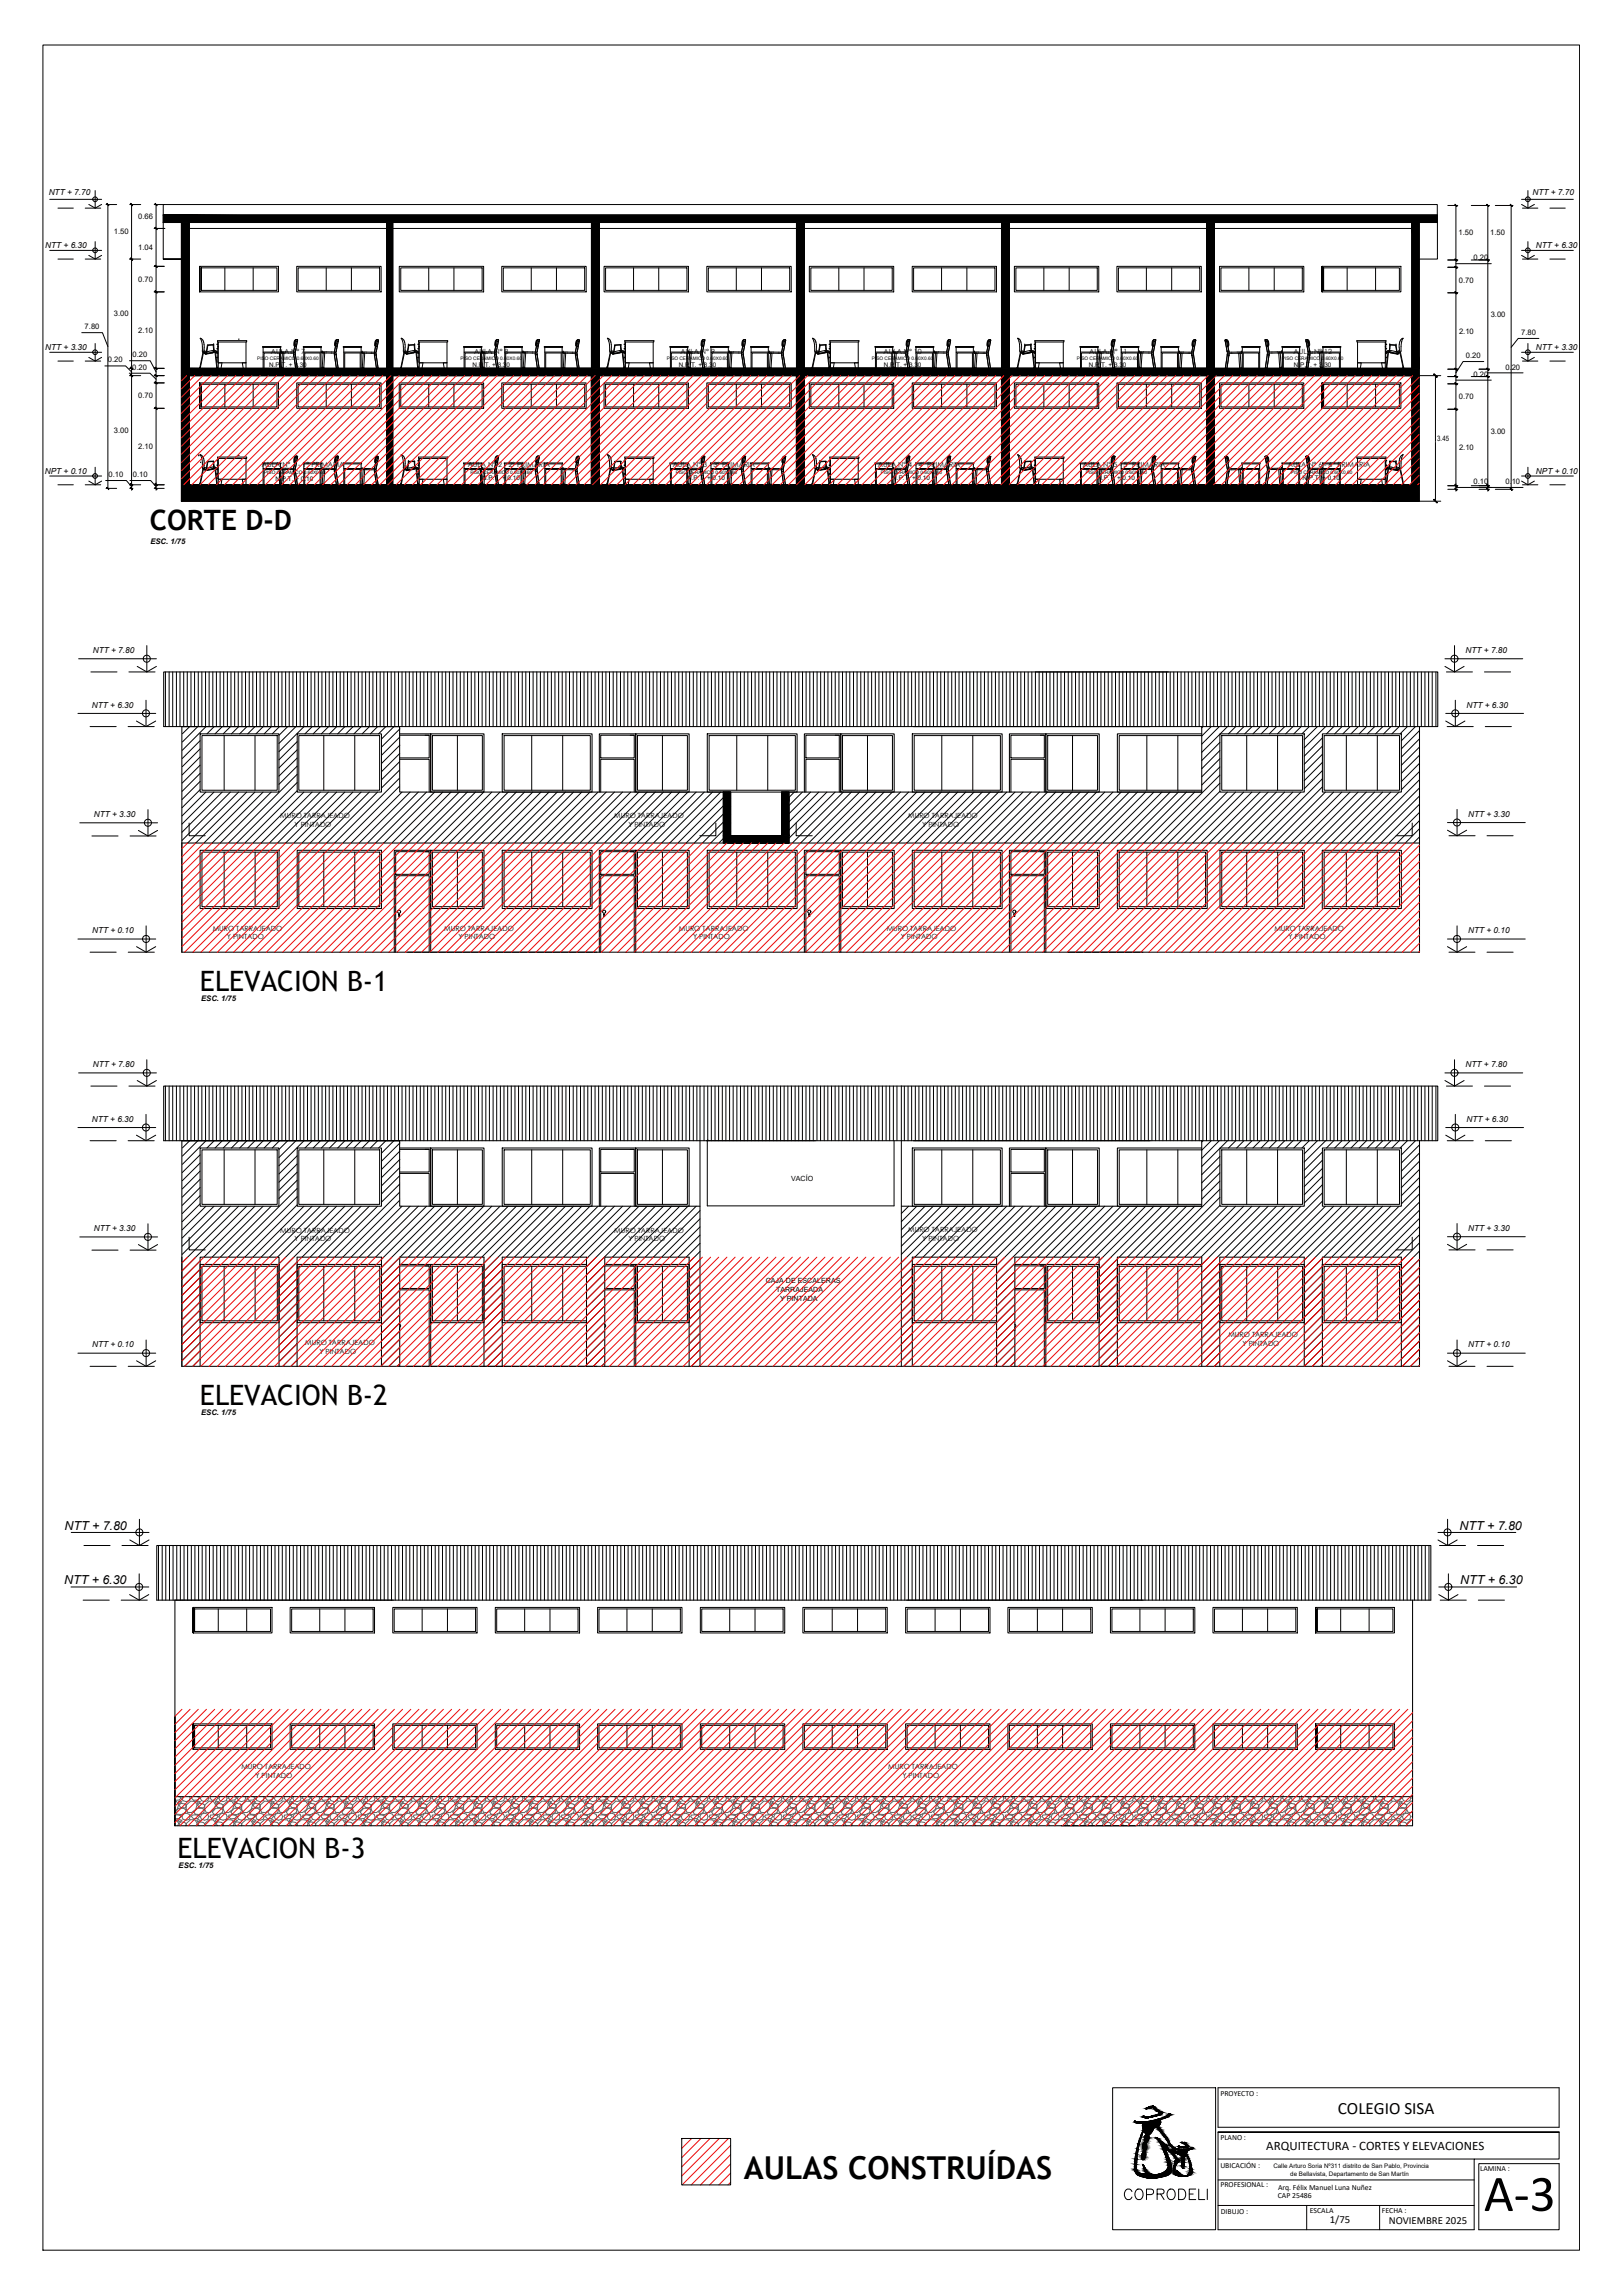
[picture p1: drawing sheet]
<svg xmlns="http://www.w3.org/2000/svg" width="594mm" height="841mm" viewBox="0 0 594 841" stroke-linecap="round" stroke-linejoin="round" font-family="sans-serif">
<defs><g id="words">
<text font-size="18.9" x="543.5" y="810.2">A-3</text>
<text font-size="11.6" x="272.4" y="798.6">AULAS CONSTRUÍDAS</text>
<g font-size="10.3">
<text x="54.9" y="194.3">CORTE D-D</text>
<text x="73.3" y="363">ELEVACION B-1</text>
<text x="73.3" y="514.8">ELEVACION B-2</text>
<text x="65" y="680.7">ELEVACION B-3</text>
</g>
<text font-size="7.5" x="411" y="807.2">COPRODELI</text>
<text font-size="6.3" x="490" y="774.8">COLEGIO SISA</text>
<text font-size="4.7" x="463.8" y="788">ARQUITECTURA - CORTES Y ELEVACIONES</text>
<g font-size="4.5">
<text x="23.6" y="560.5">NTT + 7.80</text>
<text x="534.6" y="560.5">NTT + 7.80</text>
<text x="23.5" y="580.5">NTT + 6.30</text>
<text x="534.9" y="580.5">NTT + 6.30</text>
</g>
<g font-size="3.9">
<text x="487.1" y="814.8">1/75</text>
<text x="508.6" y="814.9">NOVIEMBRE 2025</text>
</g>
<g font-size="3">
<text x="17.8" y="71.4">NTT + 7.70</text>
<text x="561.3" y="71.4">NTT + 7.70</text>
<text x="16.6" y="91">NTT + 6.30</text>
<text x="562.5" y="91">NTT + 6.30</text>
<text x="16.6" y="128.4">NTT + 3.30</text>
<text x="562.5" y="128.4">NTT + 3.30</text>
<text x="16.4" y="173.8">NPT + 0.10</text>
<text x="562.5" y="173.8">NPT + 0.10</text>
<text x="34" y="239.3">NTT + 7.80</text>
<text x="536.8" y="239.3">NTT + 7.80</text>
<text x="33.7" y="259.3">NTT + 6.30</text>
<text x="537.1" y="259.3">NTT + 6.30</text>
<text x="34.3" y="299.4">NTT + 3.30</text>
<text x="537.7" y="299.3">NTT + 3.30</text>
<text x="33.7" y="342">NTT + 0.10</text>
<text x="537.7" y="342">NTT + 0.10</text>
<text x="34" y="391.1">NTT + 7.80</text>
<text x="536.8" y="391.1">NTT + 7.80</text>
<text x="33.7" y="411.1">NTT + 6.30</text>
<text x="537.1" y="411.1">NTT + 6.30</text>
<text x="34.3" y="451.2">NTT + 3.30</text>
<text x="537.7" y="451.1">NTT + 3.30</text>
<text x="33.7" y="493.8">NTT + 0.10</text>
<text x="537.7" y="493.8">NTT + 0.10</text>
</g>
<g font-size="2.8">
<text x="50.6" y="80.3">0.66</text>
<text x="41.7" y="85.9">1.50</text>
<text x="534.2" y="86.3">1.50</text>
<text x="545.8" y="86.3">1.50</text>
<text x="50.6" y="91.6">1.04</text>
<text x="539.7" y="95.4">0.20</text>
<text x="50.6" y="103.3">0.70</text>
<text x="534.3" y="103.6">0.70</text>
<text x="41.7" y="115.9">3.00</text>
<text x="546" y="116.3">3.00</text>
<text x="31" y="120.7">7.80</text>
<text x="50.6" y="121.9">2.10</text>
<text x="534.4" y="122.3">2.10</text>
<text x="557.2" y="122.8">7.80</text>
<text x="48.5" y="130.9">0.20</text>
<text x="536.9" y="131.3">0.20</text>
<text x="39.5" y="132.8">0.20</text>
<text x="48.4" y="135.5">0.20</text>
<text x="551.4" y="135.4">0.20</text>
<text x="539.7" y="138.1">0.20</text>
<text x="50.6" y="146">0.70</text>
<text x="534.3" y="146.3">0.70</text>
<text x="41.7" y="158.6">3.00</text>
<text x="546" y="158.9">3.00</text>
<text x="50.6" y="164.6">2.10</text>
<text x="534.4" y="165">2.10</text>
<text x="39.8" y="174.9">0.10</text>
<text x="48.7" y="174.9">0.10</text>
<text x="539.7" y="177.4">0.10</text>
<text x="551.4" y="177.4">0.10</text>
<text x="55.1" y="199.5">ESC. 1/75</text>
<text x="73.7" y="366.8">ESC. 1/75</text>
<text x="73.7" y="518.6">ESC. 1/75</text>
<text x="65.4" y="684.5">ESC. 1/75</text>
<text x="447" y="768">PROYECTO :</text>
<text x="447" y="784.3">PLANO :</text>
<text x="447" y="794.4">UBICACIÓN :</text>
<text x="542.1" y="795.6">LAMINA :</text>
<text x="447" y="801.6">PROFESIONAL :</text>
<text x="468.1" y="802.6">Arq. Félix Manuel Luna Nuñez</text>
<text x="468" y="805.6">CAP 25486</text>
<text x="447.1" y="811.2">DIBUJO :</text>
<text x="479.7" y="811.1">ESCALA</text>
<text x="506.2" y="811.1">FECHA :</text>
</g>
<text font-size="2.7" x="526.4" y="161.6">3.45</text>
<g font-size="2.6">
<text x="99.2" y="129.6">AULA N° 7</text>
<text x="173.7" y="129.6">AULA N° 8</text>
<text x="249.3" y="129.6">AULA N° 9</text>
<text x="323.6" y="129.6">AULA N° 10</text>
<text x="399" y="129.6">AULA N° 11</text>
<text x="473.8" y="129.6">AULA N° 12</text>
<text x="95.9" y="171">AULA N° 1 - 1° PRIMARIA</text>
<text x="171.3" y="171.1">AULA N° 2 - 2° PRIMARIA</text>
<text x="246.4" y="171.1">AULA N° 3 - 3° PRIMARIA</text>
<text x="321.5" y="171.1">AULA N° 4 - 4° PRIMARIA</text>
<text x="396.6" y="171">AULA N° 5 - 5° PRIMARIA</text>
<text x="471.7" y="171.1">AULA N° 6 - 6° PRIMARIA</text>
<text x="102.7" y="299.9">MURO TARRAJEADO</text>
<text x="225" y="299.9">MURO TARRAJEADO</text>
<text x="332.6" y="299.9">MURO TARRAJEADO</text>
<text x="107.9" y="303.1">Y PINTADO</text>
<text x="230.1" y="303.1">Y PINTADO</text>
<text x="337.8" y="303.1">Y PINTADO</text>
<text x="77.9" y="341.2">MURO TARRAJEADO</text>
<text x="162.7" y="341.2">MURO TARRAJEADO</text>
<text x="248.6" y="341.2">MURO TARRAJEADO</text>
<text x="324.8" y="341.2">MURO TARRAJEADO</text>
<text x="466.8" y="341.2">MURO TARRAJEADO</text>
<text x="83.1" y="344.3">Y PINTADO</text>
<text x="167.9" y="344.3">Y PINTADO</text>
<text x="253.8" y="344.3">Y PINTADO</text>
<text x="329.9" y="344.3">Y PINTADO</text>
<text x="472" y="344.3">Y PINTADO</text>
<text x="289.7" y="432.7">VACÍO</text>
<text x="102.7" y="451.7">MURO TARRAJEADO</text>
<text x="107.9" y="454.8">Y PINTADO</text>
<text x="225" y="451.7">MURO TARRAJEADO</text>
<text x="230.1" y="454.8">Y PINTADO</text>
<text x="332.6" y="451.6">MURO TARRAJEADO</text>
<text x="337.8" y="454.8">Y PINTADO</text>
<text x="280.5" y="470.3">CAJA DE ESCALERAS</text>
<text x="284.2" y="473.5">TARRAJEADA</text>
<text x="285.7" y="476.6">Y PINTADA</text>
<text x="449.9" y="490">MURO TARRAJEADO</text>
<text x="111.8" y="492.9">MURO TARRAJEADO</text>
<text x="117" y="496">Y PINTADO</text>
<text x="455.1" y="493.2">Y PINTADO</text>
<text x="88.4" y="648.4">MURO TARRAJEADO</text>
<text x="93.6" y="651.5">Y PINTADO</text>
<text x="325.3" y="648.4">MURO TARRAJEADO</text>
<text x="330.5" y="651.5">Y PINTADO</text>
</g>
<g font-size="2.3">
<text x="98.6" y="134.3">N.P.T. + 3.30</text>
<text x="173" y="134.3">N.P.T. + 3.30</text>
<text x="248.6" y="134.3">N.P.T. + 3.30</text>
<text x="323.7" y="134.3">N.P.T. + 3.30</text>
<text x="398.8" y="134.3">N.P.T. + 3.30</text>
<text x="473.9" y="134.3">N.P.T. + 3.30</text>
<text x="100.9" y="176.2">N.P.T. + 0.10</text>
<text x="176.6" y="176">N.P.T. + 0.10</text>
<text x="251.7" y="176">N.P.T. + 0.10</text>
<text x="326.8" y="176">N.P.T. + 0.10</text>
<text x="401.9" y="176">N.P.T. + 0.10</text>
<text x="477" y="176">N.P.T. + 0.10</text>
<text x="466.4" y="794.5">Calle Arturo Soria Nº311 distrito de San Pablo, Provincia</text>
<text x="472.6" y="797.2">de Bellavista, Departamento de San Martín</text>
</g>
<g font-size="1.7">
<text x="94.2" y="131.9">PISO CERAMICO 0.60X0.60</text>
<text x="168.7" y="131.9">PISO CERAMICO 0.60X0.60</text>
<text x="244.2" y="131.9">PISO CERAMICO 0.60X0.60</text>
<text x="319.3" y="131.9">PISO CERAMICO 0.60X0.60</text>
<text x="394.4" y="131.9">PISO CERAMICO 0.60X0.60</text>
<text x="469.5" y="131.9">PISO CERAMICO 0.60X0.60</text>
<text x="96.7" y="173.8">PISO CERAMICO 0.60X0.60</text>
<text x="172.4" y="173.6">PISO CERAMICO 0.60X0.60</text>
<text x="247.5" y="173.6">PISO CERAMICO 0.60X0.60</text>
<text x="322.6" y="173.6">PISO CERAMICO 0.60X0.60</text>
<text x="397.7" y="173.6">PISO CERAMICO 0.60X0.60</text>
<text x="472.8" y="173.6">PISO CERAMICO 0.60X0.60</text>
</g>
</g></defs>
<!-- layer: 0 -->
<g fill="#000" stroke="#000" stroke-width=".37">
<path d="M216.7 177.7h2.6zM227.4 177.7h6.1zM267.1 177.7h37.1zM366.9 177.7h2.6zM384.3 177.7h47.3zM458.7 177.7h61.1zM415.9 777.9h9.2zM419.3 776h1.4zM419.8 772.7h.3zM420.6 772.7h.7zM420.8 772.2h.4zM422 771.9h.5z"/>
<path d="M428.2 774.5h.2zM418.5 791.4h.2zM418.7 796.7h.7zM420.8 798.1h2.2zM428.3 788.3h1.4zM429.2 789l.3 .1zM429.2 789h.4zM431.7 786.4l.2 .1zM432.2 789.7h2.4zM432.7 791.1h1.1zM432.8 797.5h1.5zM433 785.2h.6z"/>
<path d="M432.4 787h.6zM433.3 794.5l.1 .1zM433.3 794.5h.2zM433.3 787h.9zM433 786.8h.7zM433.8 785.1h.3zM434.1 786.7h1.1z"/>
<path d="M59.8 78.8l466.6 2.7v-2.7zM59.8 78.8l466.6 2.7h-466.6z"/>
<path d="M66.5 81.5l2.8 53.5v-53.5zM66.5 81.5l2.8 53.5h-2.8z"/>
<path d="M141.7 81.5l2.1 53.5v-53.5zM141.7 81.5l2.1 53.5h-2.1z"/>
<path d="M216.7 81.5l2.6 53.5v-53.5zM216.7 81.5l2.6 53.5h-2.6z"/>
<path d="M291.8 81.5l2.6 53.5v-53.5zM291.8 81.5l2.6 53.5h-2.6z"/>
<path d="M366.9 81.5l2.6 53.5v-53.5zM366.9 81.5l2.6 53.5h-2.6z"/>
<path d="M442 81.5l2.6 53.5v-53.5zM442 81.5l2.6 53.5h-2.6z"/>
<path d="M517.1 81.5l2.7 53.5v-53.5zM517.1 81.5l2.7 53.5h-2.7z"/>
<path d="M66.5 137.7l2.8 40v-40zM66.5 137.7l2.8 40h-2.8z"/>
<path d="M141.7 137.7l2.1 40v-40zM141.7 137.7l2.1 40h-2.1z"/>
<path d="M216.7 137.7l2.6 40v-40zM216.7 137.7l2.6 40h-2.6z"/>
<path d="M291.8 137.7l2.6 40v-40zM291.8 137.7l2.6 40h-2.6z"/>
<path d="M366.9 137.7l2.6 40v-40zM366.9 137.7l2.6 40h-2.6z"/>
<path d="M442 137.7l2.6 40v-40zM442 137.7l2.6 40h-2.6z"/>
<path d="M66.5 135l453.3 2.7v-2.7zM66.5 135l453.3 2.7h-453.3z"/>
<path d="M517.1 137.7l2.6 40 .1-40zM517.1 137.7l2.6 40h-2.6z"/>
<path d="M525.1 137.1l1.2 1.2zM525.1 137.1l1.3 1.1z"/>
<path d="M66.5 177.7h6zM66.5 177.7h6z"/>
<path d="M73.1 177.7h4.6zM73.1 177.7h4.6zM73.1 177.7h4.6zM73.1 177.7h4.6z"/>
<path d="M78.3 177.7h146.4zM78.3 177.7h146.4z"/>
<path d="M78.3 177.7h441.5zM78.3 177.7h441.5z"/>
<path d="M78.3 177.7h441.5zM78.3 177.7h441.5z"/>
<path d="M141.7 177.7h2.1zM141.7 177.7h2.1z"/>
<path d="M78.3 177.7h69.8zM78.3 177.7h69.8z"/>
<path d="M148.5 177.7h76.2zM148.5 177.7h76.2z"/>
<path d="M148.5 177.7h76.2zM148.5 177.7h76.2z"/>
<path d="M78.3 177.7h70.2zM78.3 177.7h70.2z"/>
<path d="M227.4 177.7h37zM227.4 177.7h37z"/>
<path d="M306.8 177.7h77zM306.8 177.7h77z"/>
<path d="M306.8 177.7h77zM306.8 177.7h77z"/>
<path d="M384.3 177.7h49zM384.2 177.7h49.1z"/>
<path d="M384.2 177.7h57.8zM383.8 177.7h58.2z"/>
<path d="M442 177.7h2.6zM442 177.7h2.6z"/>
<path d="M458.7 177.7h61.1zM444.6 177.7h75.2z"/>
<path d="M227.4 177.7h292.4zM224.7 177.7h295.1z"/>
<path d="M66.5 177.7l453.3 6v-6zM66.5 177.7l453.3 6h-453.3z"/>
<path d="M525.1 183.1l1.3 1.1zM525.1 183.1l1.2 1.2z"/>
<path d="M264.9 290.3l2.7 16v-16zM264.9 290.3l2.7 16h-2.7z"/>
<path d="M286.3 290.3l2.6 16v-16zM286.3 290.3l2.6 16h-2.6z"/>
<path d="M264.9 306.3l24 2.6v-2.6zM264.9 306.3l24 2.6h-24z"/>
<path d="M415.6 777.6h1.5zM415.6 777.6h1.5z"/>
<path d="M415.6 777.3l.2 .1zM415.6 777.3l.2 .1z"/>
<path d="M415.5 777.4h.4zM415.5 777.4h.4z"/>
<path d="M415.5 777.4l.8 .1zM415.5 777.4l.8 .1z"/>
<path d="M415.5 777.5l1.6 .1zM415.5 777.5l1.6 .1z"/>
<path d="M415.6 777.6h2.3zM415.6 777.6h2.3z"/>
<path d="M416.5 777.9h1.3zM416.5 777.9h1.2zM416.5 777.9h1.2z"/>
<path d="M416.4 777.9h1.8zM416.4 777.9h1.4z"/>
<path d="M416.3 777.9h2.3zM416.3 777.9h1.9z"/>
<path d="M418.7 775.4l.3 .1zM418.7 775.4l.3 .1z"/>
<path d="M418.6 775.5h.6zM418.6 775.5h.6z"/>
<path d="M418.6 775.5l.9 .1zM418.6 775.5l.9 .1z"/>
<path d="M418.6 775.6h.9zM418.5 775.6h1z"/>
<path d="M418.5 775.6l1.2 .1zM418.5 775.6l1.2 .1z"/>
<path d="M418.5 775.7h2.5zM418.5 775.7h2.5z"/>
<path d="M419.9 772.7h.4zM419.9 772.7h.6z"/>
<path d="M419.9 772.7h.4zM419.9 772.7h.2z"/>
<path d="M420.6 772.3h2.5zM420.5 772.3h2.6zM420.5 772.3h2.6z"/>
<path d="M419.4 776h1.3zM419.4 776l1.2 .1z"/>
<path d="M419.3 776h1.4zM419.3 776h1.4z"/>
<path d="M419.2 776h1.6zM419.2 776h1.5zM419.3 776h1.4z"/>
<path d="M419 776h2.1zM419 776h1.8z"/>
<path d="M420.8 772.2h.6zM420.7 772.2h.7z"/>
<path d="M420.5 772.7h.8zM420.5 772.7h.8z"/>
<path d="M420.5 772.7h.8zM420.5 772.7h.8z"/>
<path d="M421 772.7h.3zM420.6 772.7h.7z"/>
<path d="M418.8 775.9h2.5zM418.8 775.9l2.3 .1z"/>
<path d="M420 772.5l1.4 .1zM420 772.5l1.4 .1z"/>
<path d="M420 772.6h1.4zM420 772.6l1.3 .1zM419.9 772.7h1.4zM419.9 772.7h1.4zM419.9 772.7h1.4zM419.9 772.7h1.4z"/>
<path d="M418.7 775.8h2.9zM418.7 775.8l2.6 .1z"/>
<path d="M420 772.4h1.6zM420 772.4l1.4 .1z"/>
<path d="M420.2 772.4h1.5zM420.2 772.4h1.5z"/>
<path d="M420.2 772.4h1.5zM420 772.4h1.6z"/>
<path d="M420.3 772.3h1.6zM420.2 772.4h1.5z"/>
<path d="M420.3 772.3h1.6zM420.3 772.3h1.6z"/>
<path d="M418.6 775.7h3.3zM418.6 775.7l3 .1z"/>
<path d="M420.4 772.3h1.6zM420.3 772.3h1.6z"/>
<path d="M420.5 772.3h1.6zM420.4 772.3h1.6z"/>
<path d="M418.5 775.7h3.7zM418.5 775.7h3.8z"/>
<path d="M418.5 775.7h3.7zM418.5 775.7h3.4z"/>
<path d="M422.2 771.8h.2zM422.2 771.8h.2z"/>
<path d="M422.1 771.8h.4zM422.1 771.8h.4z"/>
<path d="M422.1 771.8h.4zM422.1 771.8h.4zM422.1 771.8h.4zM422.1 771.8h.4z"/>
<path d="M422.1 771.8l.4 .1zM422.1 771.8l.4 .1z"/>
<path d="M421.1 775.7h1.4zM421 775.7h1.3z"/>
<path d="M422 771.9h.5zM422 771.9h.5z"/>
<path d="M422 771.9h.5zM422 771.9h.5zM421.9 771.9h.6z"/>
<path d="M421.9 771.9h.7zM421.8 771.9h.8z"/>
<path d="M421.8 771.9l1 .1zM421.7 772h1.1z"/>
<path d="M418.6 779.9h4zM418.6 779.9l3.9 .2z"/>
<path d="M421.4 775.6h1.3zM421.1 775.7h1.4z"/>
<path d="M418.6 779.8h4.1zM418.6 779.8l4 .1z"/>
<path d="M421.7 772l1.3 .2zM421.4 772.2h1.6z"/>
<path d="M420.7 772.2h2.3zM420.6 772.2h2.4z"/>
<path d="M420.6 772.2l2.5 .1zM420.6 772.2l2.5 .1zM420.5 772.3h2.6z"/>
<path d="M422.2 772.3h.9zM422.2 772.3h.9z"/>
<path d="M422.2 772.3h.9zM422.2 772.3h.9z"/>
<path d="M421.8 775.5h1.3zM421.8 775.5h1.3z"/>
<path d="M421.7 775.5h1.4zM421.4 775.6h1.3z"/>
<path d="M418.5 779.6h4.6zM418.5 779.6l4.2 .2z"/>
<path d="M422.4 772.3l.7 .1zM422.4 772.3l.7 .1z"/>
<path d="M422.4 772.4h.8zM422.4 772.4h.8z"/>
<path d="M422.5 772.4l.8 .2zM422.5 772.4l.8 .2z"/>
<path d="M421.8 775.4h1.4zM421.8 775.4l1.3 .1z"/>
<path d="M422 775.4h1.3zM421.8 775.4h1.4z"/>
<path d="M422.7 772.6l.8 .1zM422.7 772.6l.8 .1z"/>
<path d="M422.3 775.4h1.1zM422 775.4h1.3z"/>
<path d="M422.8 772.7l.9 .2zM422.8 772.7l.9 .2z"/>
<path d="M418.5 779.5h5zM418.5 779.5l4.6 .1z"/>
<path d="M422.9 772.9l1 .1zM422.9 772.9l1 .1z"/>
<path d="M422.5 775.4h1.2zM422.3 775.4h1.1z"/>
<path d="M423.6 779.3l.2 .1zM423.6 779.3l.2 .1z"/>
<path d="M422.7 775.3h1.1zM422.5 775.4h1.2z"/>
<path d="M418.5 779.4h5.3zM418.5 779.4h5.4z"/>
<path d="M418.5 779.4h5.3zM418.5 779.4l5 .1z"/>
<path d="M423 773l1.2 .3-.3-.3zM423 773l1.2 .3h-1z"/>
<path d="M423.9 779.2l.3 .1zM423.9 779.2l.3 .1zM423.9 779.3h.3zM423.9 779.3h.3z"/>
<path d="M423 775.2h1.1zM422.7 775.3h1.1z"/>
<path d="M423.2 773.3h1zM423.2 773.3h1z"/>
<path d="M423.3 773.3l1.2 .2zM423.3 773.3l1.2 .2z"/>
<path d="M423.9 779.3l.3 .1zM423.9 779.3l.3 .1z"/>
<path d="M423.7 779.4l.7 .2zM423.7 779.4l.7 .2z"/>
<path d="M418.4 779.1l5.5 .3 .3-.3zM418.4 779.1l5.5 .3h-5.4z"/>
<path d="M423.8 779.6l.8 .3-.2-.3zM423.8 779.6l.8 .3h-.5z"/>
<path d="M418.4 779h6zM418.4 779l5.8 .1z"/>
<path d="M423.5 773.5h1zM423.5 773.5h1z"/>
<path d="M423.4 775.1h1.1zM423 775.2h1.1z"/>
<path d="M423.6 773.5l1.2 .2zM423.6 773.5l1.2 .2z"/>
<path d="M423.5 775.1h1.1zM423.4 775.1h1.1z"/>
<path d="M418.4 778.8h6.2zM418.4 778.8l6 .2z"/>
<path d="M424.1 779.9l.7 .2-.2-.2zM424.1 779.9l.7 .2z"/>
<path d="M418.5 778.6l6.1 .2 .1-.2zM418.5 778.6l6.1 .2h-6.2z"/>
<path d="M423.9 773.7l1.1 .1zM423.9 773.7l1.1 .1z"/>
<path d="M418.5 778.5h6.3zM418.5 778.5l6.2 .1z"/>
<path d="M418.6 778.4h6.3zM418.6 778.4l6.2 .1z"/>
<path d="M423.9 774.9h1zM423.5 775.1h1.1z"/>
<path d="M424.1 773.8h1.1zM424.1 773.8h1.1z"/>
<path d="M418.7 778.1l6.3 .1zM418.7 778.1l6.3 .1z"/>
<path d="M418.7 778.2l6.2 .2 .1-.2zM418.7 778.2l6.2 .2h-6.3z"/>
<path d="M424 774.9h1zM424 774.9h1.1z"/>
<path d="M424 774.9h1zM423.9 774.9h1z"/>
<path d="M423.3 776.8l1.7 .3v-.3zM422.1 777.1l1.2-.3 1.7 .3z"/>
<path d="M422.1 777.1l3 .2zM421.2 777.3h3.9z"/>
<path d="M418.6 777.9h6.4zM418.6 777.9h6.4z"/>
<path d="M418.7 777.9h6.3zM418.7 777.9h6.3z"/>
<path d="M418.8 777.9l6.2 .1zM418.8 777.9l6.2 .1z"/>
<path d="M418.8 778h6.2zM418.8 778l6.2 .1z"/>
<path d="M424 776.6l1.1 .1zM423.8 776.7h1.3z"/>
<path d="M423.8 776.7h1.3zM423.3 776.8h1.7z"/>
<path d="M421.2 777.3l3.9 .1zM420.5 777.4h4.6z"/>
<path d="M420.5 777.4l4.6 .2zM418.8 777.6h6.3z"/>
<path d="M418.8 777.6h6.3zM418.4 777.6h6.7z"/>
<path d="M418.4 777.6h6.7zM417.9 777.6h7.2z"/>
<path d="M415.6 777.6l9.5 .1zM415.6 777.6l9.5 .1z"/>
<path d="M415.6 777.7l9.5 .1zM415.6 777.7l9.5 .1z"/>
<path d="M415.7 777.8l9.4 .1zM415.7 777.8l9.4 .1zM415.9 777.9h9.2z"/>
<path d="M416.1 777.9h9zM416.1 777.9h8.9z"/>
<path d="M424.2 773.8l1.2 .2zM424.2 773.8l1.2 .2z"/>
<path d="M424.1 774.9h1.1zM424 774.9h1.1z"/>
<path d="M424.2 774.8h1.1zM424.1 774.9h1.1z"/>
<path d="M424.4 776.5h.9zM424 776.6h1.1z"/>
<path d="M424.5 774h1zM424.5 774h1z"/>
<path d="M424.4 774.6h1.1zM424.2 774.8h1.1z"/>
<path d="M424.6 774l1.1 .1zM424.6 774l1.1 .1z"/>
<path d="M424.4 774.6h1.2zM424.4 774.6h1.1z"/>
<path d="M424.5 774.5h1.1zM424.4 774.6h1.2z"/>
<path d="M424.6 774.3h1.1zM424.6 774.3h1.1z"/>
<path d="M424.6 774.3l1.1 .1zM424.6 774.3l1.1 .1z"/>
<path d="M424.6 774.4h1.1zM424.6 774.4l1 .1z"/>
<path d="M424.6 774.1l1.1 .1zM424.6 774.1l1.1 .1z"/>
<path d="M424.6 774.2h1.1zM424.6 774.2l1.1 .1z"/>
<path d="M424.7 776.5h1zM424.4 776.5h.9z"/>
<path d="M425.4 776.3l.3 .2 .6-.2zM424.7 776.5l.7-.2 .3 .2z"/>
<path d="M425.6 776.2h.9zM425.4 776.3h.9z"/>
<path d="M426.2 776l.3 .2 .6-.2zM425.6 776.2l.6-.2 .3 .2z"/>
<path d="M426.4 775.9h.9zM426.2 776h.9z"/>
<path d="M426.7 775.7h1zM426.4 775.9h.9z"/>
<path d="M426.9 775.6h1zM426.7 775.7h1z"/>
<path d="M427.2 775.5h.8zM426.9 775.6h1z"/>
<path d="M427.6 775.2l.4 .3 .4-.3zM427.2 775.5l.4-.3 .4 .3z"/>
<path d="M428.2 774.5h.2zM428.2 774.5h.2z"/>
<path d="M428.2 774.5l.2 .1zM428.2 774.5l.2 .1z"/>
<path d="M428.1 774.6h.3zM428.1 774.6h.3z"/>
<path d="M428.1 774.6h.4zM428.1 774.6h.4z"/>
<path d="M428.1 774.6l.5 .1zM428.1 774.6l.5 .1z"/>
<path d="M427.7 775.2h.8zM427.6 775.2h.8z"/>
<path d="M427.8 775.2h.8zM427.8 775.2h.7z"/>
<path d="M428.1 774.7h.6zM428.1 774.7h.6zM428.1 774.7h.6zM428.1 774.7h.6z"/>
<path d="M428.1 774.7l.6 .2zM428.1 774.7l.6 .2z"/>
<path d="M428 774.9l.7 .1zM428 774.9l.7 .1z"/>
<path d="M428 775h.7zM427.8 775.2h.8z"/>
<path d="M428 774.9h.7zM428 774.9h.7z"/>
<path d="M415.5 794l.8 .9-.1-.9zM415.5 794l.8 .9h-.8z"/>
<path d="M415.5 793.1l.8 .1zM415.5 793.1l.8 .1z"/>
<path d="M415.5 793.2l.7 .8 .1-.8zM415.5 793.2l.7 .8h-.7z"/>
<path d="M415.5 794.9l.8 .2v-.2zM415.5 794.9l.8 .2h-.8z"/>
<path d="M415.6 792.3l.7 .8v-.8zM415.6 792.3l.7 .8h-.8z"/>
<path d="M415.5 795.1l.9 .3-.1-.3zM415.5 795.1l.9 .3h-.8z"/>
<path d="M415.7 791.2l.7 .2zM415.7 791.2l.7 .2z"/>
<path d="M415.6 791.4l.7 .9 .1-.9zM415.6 791.4l.7 .9h-.7z"/>
<path d="M415.6 795.4l.9 .2zM415.6 795.4l.9 .2z"/>
<path d="M415.6 795.6l1 .2-.1-.2zM415.6 795.6l1 .2h-.8z"/>
<path d="M415.9 789.5l.5 1.7 .2-1.7zM415.9 789.5l.5 1.7h-.7z"/>
<path d="M416 789.3l.6 .2v-.2zM416 789.3l.6 .2h-.7z"/>
<path d="M415.8 795.8l1 .2zM415.8 795.8l1 .2z"/>
<path d="M415.9 796l1.1 .1zM415.9 796l1.1 .1z"/>
<path d="M416.3 787.7l.3 1.6 .3-1.6zM416.3 787.7l.3 1.6h-.6z"/>
<path d="M416.4 787.5l.5 .2v-.2zM416.4 787.5l.5 .2h-.6z"/>
<path d="M415.9 796.1l1.4 .2zM415.9 796.1l1.4 .2z"/>
<path d="M416.8 785.9l.1 1.6 .3-1.6zM416.8 785.9l.1 1.6h-.5z"/>
<path d="M416.8 785.7l.4 .2 .1-.2zM416.8 785.7l.4 .2h-.4z"/>
<path d="M416.1 796.3l1.4 .1zM416.1 796.3l1.4 .1z"/>
<path d="M417.1 784.7l.2 1 .2-1zM417.1 784.7l.2 1h-.5z"/>
<path d="M416.1 796.4l2.2 .2zM416.1 796.4l2.2 .2z"/>
<path d="M417.3 784.1l.2 .6 .2-.6zM417.3 784.1l.2 .6h-.4z"/>
<path d="M417.4 783.8l.3 .3 .1-.3zM417.4 783.8l.3 .3h-.4z"/>
<path d="M418 782.3l-.2 1.5 .5-1.5zM418 782.3l-.2 1.5h-.4z"/>
<path d="M416.3 796.6l2.4 .1zM416.3 796.6l2.4 .1z"/>
<path d="M418.1 782.1l.2 .2 .1-.2zM418.1 782.1l.2 .2h-.3z"/>
<path d="M418.5 781.2l-.1 .9 .3-.9zM418.5 781.2l-.1 .9h-.3z"/>
<path d="M418.6 781l.1 .2 .1-.2zM418.6 781l.1 .2h-.2z"/>
<path d="M418.7 793.5l.2 .2zM418.7 793.5l.2 .2z"/>
<path d="M418.7 780.6l.2 .1zM418.7 780.6l.2 .1z"/>
<path d="M418.5 791.3h.4zM418.5 791.3l.2 .1zM418.5 791.4h.2zM418.5 791.4h.2z"/>
<path d="M418.6 780.7l.3 .2zM418.6 780.7l.3 .2z"/>
<path d="M418.6 780.9h.3zM418.6 780.9l.2 .1z"/>
<path d="M418.8 793.7l.3 .3zM418.8 793.7l.3 .3z"/>
<path d="M418.9 794l.3 .3zM418.9 794l.3 .3z"/>
<path d="M418.4 791.1l.5 .2 .2-.2zM418.4 791.1l.5 .2z"/>
<path d="M418.9 794.3l.6 .5zM418.9 794.3l.6 .5h-.4z"/>
<path d="M418.3 790.9l.8 .2 .1-.2zM418.3 790.9l.8 .2h-.7z"/>
<path d="M418.9 788.1l.4 .2zM418.9 788.1l.4 .2z"/>
<path d="M418.9 788.3h.4zM418.9 788.3h.4z"/>
<path d="M418.9 788.3l.4 .2zM418.9 788.3l.4 .2h-.5z"/>
<path d="M418.8 788.5h.6zM418.8 788.5h.6z"/>
<path d="M418.3 790.7h1zM418.3 790.7l.9 .2z"/>
<path d="M418.9 788.1h.5zM418.9 788.1h.4z"/>
<path d="M418.8 788.5l.6 .2zM418.8 788.5l.6 .2h-.8z"/>
<path d="M418.6 788.7l.9 .2zM418.6 788.7l.9 .2h-1z"/>
<path d="M416.3 796.7h3.2zM416.3 796.7h3.2z"/>
<path d="M418.2 790.4l1.1 .3 .2-.3zM418.2 790.4l1.1 .3h-1z"/>
<path d="M418.9 787.9h.6zM418.9 787.9l.5 .2z"/>
<path d="M418.5 788.9l1.1 .2-.1-.2zM418.5 788.9l1.1 .2h-1.2z"/>
<path d="M418.2 790.3h1.3zM418.2 790.3l1.3 .1z"/>
<path d="M419.1 794.8l.5 .1zM419.1 794.8l.5 .1z"/>
<path d="M419.2 794.9l.5 .3zM419.2 794.9l.5 .3h-.5z"/>
<path d="M418.1 790l1.4 .3 .1-.3zM418.1 790l1.4 .3h-1.3z"/>
<path d="M418.9 787.7l.6 .2 .1-.2zM418.9 787.7l.6 .2h-.6z"/>
<path d="M418.4 789.1l1.2 .1zM418.4 789.1l1.2 .1h-1.3z"/>
<path d="M418.3 789.2l1.4 .3-.1-.3zM418.3 789.2l1.4 .3h-1.5z"/>
<path d="M418.1 789.9h1.5zM418.1 789.9l1.5 .1z"/>
<path d="M418.2 789.5l1.5 .1zM418.2 789.5l1.5 .1z"/>
<path d="M418.1 789.6l1.5 .3 .1-.3zM418.1 789.6l1.5 .3h-1.5z"/>
<path d="M416.3 796.7h3.4zM416.3 796.7h3.4z"/>
<path d="M419.2 795.2l.6 .2zM419.2 795.2l.6 .2z"/>
<path d="M419 785.3l.7 .1zM419 785.3l.7 .1z"/>
<path d="M419 785.4l.7 .1zM419 785.4l.7 .1z"/>
<path d="M418.9 785.5h.8zM418.9 785.5h.8z"/>
<path d="M418.8 785.5l1 .2zM418.8 785.5l1 .2z"/>
<path d="M418.8 787.6h.9zM418.8 787.6l.8 .1z"/>
<path d="M418.7 785.7l1.2 .2-.1-.2zM418.7 785.7l1.2 .2h-1.3z"/>
<path d="M419.3 795.4l.7 .2zM419.3 795.4l.7 .2h-.7z"/>
<path d="M419.2 785.1l.6 .1zM419.2 785.1l.6 .1z"/>
<path d="M419.2 785.2h.6zM419.2 785.2l.5 .1z"/>
<path d="M418.6 785.9l1.3 .1zM418.6 785.9l1.3 .1z"/>
<path d="M418.6 786l1.4 .4-.1-.4zM418.6 786l1.4 .4h-1.4z"/>
<path d="M418.7 787.3l1 .3 .2-.3zM418.7 787.3l1 .3h-.9z"/>
<path d="M419.3 795.6l.8 .2zM419.3 795.6l.8 .2h-.7z"/>
<path d="M418.6 786.4l1.4 .1zM418.6 786.4l1.4 .1z"/>
<path d="M418.7 787.2h1.3zM418.7 787.2l1.2 .1z"/>
<path d="M419.2 785h.8zM419.2 785l.6 .1h-.6z"/>
<path d="M418.6 786.5l1.4 .3v-.3zM418.6 786.5l1.4 .3h-1.4z"/>
<path d="M418.6 786.8l1.4 .1zM418.6 786.8l1.4 .1z"/>
<path d="M418.6 786.9l1.4 .3v-.3zM418.6 786.9l1.4 .3h-1.3z"/>
<path d="M419.4 795.8l.9 .1zM419.4 795.8l.9 .1z"/>
<path d="M419.2 784.8h1zM419.2 784.8l.8 .2z"/>
<path d="M419.5 795.9l1.1 .3-.3-.3zM419.5 795.9l1.1 .3h-.9z"/>
<path d="M419.2 784.5l1 .3 .2-.3zM419.2 784.5l1 .3h-1z"/>
<path d="M419.7 796.2l1.1 .1zM419.7 796.2l1.1 .1z"/>
<path d="M419.2 784.1l1.5 .1zM419.2 784.1l1.5 .1z"/>
<path d="M419.2 784.2l1.2 .3 .3-.3zM419.2 784.2l1.2 .3h-1.2z"/>
<path d="M419.5 782.5l1.2 .1zM419.5 782.5l1.2 .1z"/>
<path d="M419.4 782.6l1.3 .1zM419.4 782.6l1.3 .1z"/>
<path d="M419.4 782.7l1.4 .2zM419.4 782.7l1.4 .2z"/>
<path d="M419.5 782.5h1.3zM419.5 782.5h1.2z"/>
<path d="M419.3 782.9h1.5zM419.3 782.9h1.5z"/>
<path d="M419.7 796.3l1.4 .2zM419.7 796.3l1.4 .2z"/>
<path d="M420.8 798.1h1.9zM421.3 798.1h1.4z"/>
<path d="M419.6 782.3h1.2zM419.6 782.3l1.2 .2z"/>
<path d="M419.3 782.9l1.6 .4-.1-.4zM419.3 782.9l1.6 .4h-1.7z"/>
<path d="M419.2 783.8l1.5 .3 .1-.3zM419.2 783.8l1.5 .3h-1.5z"/>
<path d="M419.7 782.3h1.1zM419.6 782.3h1.2z"/>
<path d="M419.2 783.7h1.6zM419.2 783.7l1.6 .1z"/>
<path d="M419.2 783.3l1.7 .1zM419.2 783.3l1.7 .1z"/>
<path d="M419.2 783.4l1.6 .3 .1-.3zM419.2 783.4l1.6 .3h-1.6z"/>
<path d="M419.7 782.2h1.2zM419.7 782.2l1.1 .1z"/>
<path d="M419.7 782.1h1.3zM419.7 782.1l1.2 .1z"/>
<path d="M419.7 796.5h1.5zM419.7 796.5h1.5z"/>
<path d="M419.8 796.5l1.6 .1zM419.8 796.5l1.6 .1z"/>
<path d="M419.6 782h1.6zM419.6 782l1.4 .1z"/>
<path d="M419.6 781.9h1.7zM419.6 781.9l1.6 .1z"/>
<path d="M419.7 796.6l1.7 .1zM419.7 796.6l1.7 .1z"/>
<path d="M419.5 781.8h1.9zM419.5 781.8l1.8 .1z"/>
<path d="M416.3 796.7h5.2zM416.3 796.7h5.2z"/>
<path d="M416.3 796.7h5.4zM416.3 796.7h5.4z"/>
<path d="M419.4 781.6h2.2zM419.4 781.6l2 .2z"/>
<path d="M416.4 796.7l5.6 .1zM416.4 796.7l5.6 .1z"/>
<path d="M419.2 781.4l2.4 .2 .2-.2zM419.2 781.4l2.4 .2h-2.2z"/>
<path d="M419.2 781.2h2.7zM419.2 781.2l2.6 .2z"/>
<path d="M416.5 796.8l5.9 .1zM416.5 796.8l5.9 .1z"/>
<path d="M419 781l2.9 .2 .1-.2zM419 781l2.9 .2h-2.7z"/>
<path d="M419 780.9h3.1zM419 780.9l3 .1z"/>
<path d="M418.8 780.5l3.3 .4 .2-.4zM418.8 780.5l3.3 .4h-3.1z"/>
<path d="M416.6 796.9l6.3 .1zM416.6 796.9l6.3 .1z"/>
<path d="M418.7 780.2l3.6 .3 .1-.3zM418.7 780.2l3.6 .3h-3.5z"/>
<path d="M418.6 780.1h3.9zM418.6 780.1l3.8 .1z"/>
<path d="M420.3 798.1h3.3zM420.3 798.1h2.7z"/>
<path d="M423.6 783.4l.3 .1zM423.6 783.4l.3 .1z"/>
<path d="M423.7 783.5h.2zM423.7 783.5h.2z"/>
<path d="M423.7 783.5l.3 .1zM423.7 783.5l.3 .1z"/>
<path d="M419.9 798.1h4.1zM419.9 798.1h3.7z"/>
<path d="M423.7 783.6l.4 .1zM423.7 783.6l.4 .1z"/>
<path d="M423.8 783.7l.5 .2zM423.8 783.7l.5 .2z"/>
<path d="M423.9 783.9l.5 .1zM423.9 783.9l.5 .1z"/>
<path d="M424 784l.8 .3zM424 784l.8 .3h-.6z"/>
<path d="M419.5 798h5zM419.5 798l4.5 .1z"/>
<path d="M424.3 780.1l.5 .1zM424.3 780.1l.5 .1z"/>
<path d="M424.2 784.3l1.2 .5-.6-.5zM424.2 784.3l1.2 .5h-.8z"/>
<path d="M424.4 780.2l.6 .2zM424.4 780.2l.6 .2z"/>
<path d="M424.4 780.4l.7 .1zM424.4 780.4l.7 .1z"/>
<path d="M424.6 780.5l.6 .2zM424.6 780.5l.6 .2z"/>
<path d="M418.9 797.8h6.2zM418.9 797.8l5.6 .2z"/>
<path d="M424.7 780.7l.6 .1zM424.7 780.7l.6 .1z"/>
<path d="M424.8 780.8l.7 .2zM424.8 780.8l.7 .2z"/>
<path d="M424.6 784.8l1.2 .4-.4-.4zM424.6 784.8l1.2 .4h-.9z"/>
<path d="M425 781l.6 .2zM425 781l.6 .2z"/>
<path d="M418.7 797.8h6.8zM418.7 797.8h6.4z"/>
<path d="M425.1 781.2l.6 .1zM425.1 781.2l.6 .1z"/>
<path d="M425.2 781.3l.9 .5-.4-.5zM425.2 781.3l.9 .5h-.6z"/>
<path d="M424.9 785.2l1 .1zM424.9 785.2l1 .1z"/>
<path d="M424.9 785.3l1.3 .3-.3-.3zM424.9 785.3l1.3 .3h-1.1z"/>
<path d="M425.5 781.8l.9 .3-.3-.3zM425.5 781.8l.9 .3h-.6z"/>
<path d="M425.1 785.6l1.3 .1zM425.1 785.6l1.3 .1z"/>
<path d="M418.1 797.6l7.4 .2 .8-.2zM418.1 797.6l7.4 .2h-6.8z"/>
<path d="M425.8 782.1h.6zM425.8 782.1h.6z"/>
<path d="M425.8 782.1l.9 .4-.3-.4zM425.8 782.1l.9 .4h-.6z"/>
<path d="M418 797.6h8.4zM418 797.6h8.3z"/>
<path d="M425.2 785.7l1.4 .1zM425.2 785.7l1.4 .1z"/>
<path d="M425.3 785.8l1.7 .2zM425.3 785.8l1.7 .2h-1.7z"/>
<path d="M426.1 782.5l.8 .4-.2-.4zM426.1 782.5l.8 .4h-.5z"/>
<path d="M425.8 787.3l1.1 .1zM425.8 787.3l1.1 .1z"/>
<path d="M425.9 787.4l1 .3v-.3zM425.9 787.4l1 .3h-.9z"/>
<path d="M426 787.7l.9 .1zM426 787.7l.9 .1z"/>
<path d="M426.4 782.9l.9 .4-.4-.4zM426.4 782.9l.9 .4h-.6z"/>
<path d="M425.8 787.2h1.1zM425.8 787.2l1.1 .1z"/>
<path d="M426.1 787.8l1 .3-.2-.3zM426.1 787.8l1 .3h-.9z"/>
<path d="M425.3 786l2.1 .1zM425.3 786l2.1 .1z"/>
<path d="M425.8 787.2h1.2zM425.8 787.2h1.3z"/>
<path d="M425.8 787.2h1.2zM425.8 787.2h1.1z"/>
<path d="M427.1 787.2h.6zM427.1 787.2h.6z"/>
<path d="M426.2 788.1l1.2 .9-.3-.9zM426.2 788.1l1.2 .9h-.9z"/>
<path d="M426.7 783.3l.8 .3-.2-.3zM426.7 783.3l.8 .3h-.6z"/>
<path d="M417.2 797.2l9.2 .4 .9-.4zM417.2 797.2l9.2 .4h-8.4z"/>
<path d="M425.4 786.1l2.1 .1zM425.4 786.1l2.1 .1z"/>
<path d="M426.5 789l1.1 .5-.2-.5zM426.5 789l1.1 .5h-.9z"/>
<path d="M426.9 783.6l.9 .4-.3-.4zM426.9 783.6l.9 .4h-.6z"/>
<path d="M425.4 786.2h2.3zM425.4 786.2h2.3z"/>
<path d="M425.7 787l2 .2-.1-.2zM425.7 787l2 .2h-1.9z"/>
<path d="M426.7 789.5l1.4 1.2-.5-1.2zM426.7 789.5l1.4 1.2h-1z"/>
<path d="M425.4 786.2l2.3 .3v-.3zM425.4 786.2l2.3 .3h-2.2z"/>
<path d="M427.1 787.2l.6 .1zM427.1 787.2l.6 .1z"/>
<path d="M427.2 787.3l.6 .1zM427.2 787.3l.6 .1z"/>
<path d="M425.5 786.5l2.1 .5 .1-.5zM425.5 786.5l2.1 .5h-1.9z"/>
<path d="M416.8 797l10.5 .2 .4-.2zM416.8 797l10.5 .2h-10.1zM417.2 797.2h10.1zM417.2 797.2h10.1z"/>
<path d="M427.2 787.4l.6 .1zM427.2 787.4l.6 .1z"/>
<path d="M416.7 797h11.1zM416.7 797h11z"/>
<path d="M427.2 784l.8 .4-.2-.4zM427.2 784l.8 .4h-.5z"/>
<path d="M427.3 787.5l.6 .1zM427.3 787.5l.6 .1z"/>
<path d="M427.3 787.6l.6 .1zM427.3 787.6l.6 .1z"/>
<path d="M423.3 796.9l4.6 .1zM422.9 797h5z"/>
<path d="M416.7 797h11.2zM416.7 797h11.1z"/>
<path d="M427.4 787.7l.6 .1zM427.4 787.7l.6 .1z"/>
<path d="M427.5 784.4l.7 .4-.2-.4zM427.5 784.4l.7 .4h-.4z"/>
<path d="M427.5 787.8l.7 .1zM427.5 787.8l.7 .1z"/>
<path d="M427.1 790.7l1.2 .6-.2-.6zM427.1 790.7l1.2 .6h-1z"/>
<path d="M424.3 796.8h3.8zM424.3 796.8h3.8z"/>
<path d="M424.3 796.8h3.8zM423.3 796.9h4.6z"/>
<path d="M427.8 784.8l.5 .5-.1-.5zM427.8 784.8l.5 .5h-.3z"/>
<path d="M427.5 787.9h.7zM427.5 787.9h.7z"/>
<path d="M427.5 787.9h1zM427.5 787.9h1z"/>
<path d="M427.3 791.3l1.1 .3-.1-.3zM427.3 791.3l1.1 .3h-1z"/>
<path d="M428 785.3l.5 .4-.2-.4zM428 785.3l.5 .4z"/>
<path d="M427.4 791.6l1.2 .7-.2-.7zM427.4 791.6l1.2 .7h-1z"/>
<path d="M425.2 796.5l2.9 .3 .3-.3zM424.3 796.8l.9-.3 2.9 .3z"/>
<path d="M427.7 787.9l1 .1zM427.7 787.9l1 .1z"/>
<path d="M425.4 796.4h3.1zM425.2 796.5h3.2z"/>
<path d="M428.2 785.7h.4zM428.2 785.7h.4z"/>
<path d="M428.3 785.7l.4 .2zM428.3 785.7l.4 .2z"/>
<path d="M425.6 796.4h3zM425.4 796.4h3.1z"/>
<path d="M427.6 792.3l1 .2v-.2zM427.6 792.3l1 .2h-.9z"/>
<path d="M427.7 792.5l1 .2-.1-.2zM427.7 792.5l1 .2h-.9z"/>
<path d="M428.3 785.9l.5 .2zM428.3 785.9l.5 .2h-.5z"/>
<path d="M427.8 792.7l1 .5-.1-.5zM427.8 792.7l1 .5h-.9z"/>
<path d="M426 796.2l2.6 .2 .1-.2zM425.6 796.4l.4-.2 2.6 .2z"/>
<path d="M428.3 786.1h.6zM428.3 786.1h.6z"/>
<path d="M427.9 793.2l1 .5-.1-.5zM427.9 793.2l1 .5h-1z"/>
<path d="M426.1 796.1h2.7zM426 796.2h2.7z"/>
<path d="M428.3 786.1l.7 .1zM428.3 786.1l.7 .1z"/>
<path d="M426.4 795.9h2.5zM426.1 796.1h2.7z"/>
<path d="M427.8 788h1.1zM427.8 788h1.1z"/>
<path d="M427.9 793.7l1.2 .4-.2-.4zM427.9 793.7l1.2 .4h-1.3z"/>
<path d="M428.3 786.2l.8 .1zM428.3 786.2l.8 .1z"/>
<path d="M426.7 795.7l2.2 .2 .1-.2zM426.4 795.9l.3-.2 2.2 .2z"/>
<path d="M428.4 786.3h.7zM428.4 786.3h.7z"/>
<path d="M428.6 786.3l.5 .1zM428.6 786.3l.5 .1z"/>
<path d="M427.8 794.1l1.3 .2v-.2zM427.8 794.1l1.3 .2h-1.3z"/>
<path d="M426.8 795.6h2.3zM426.7 795.7h2.3z"/>
<path d="M427.8 794.3l1.3 .2v-.2zM427.8 794.3l1.3 .2h-1.4z"/>
<path d="M428.9 786.4h.2zM428.9 786.4h.2z"/>
<path d="M428.9 786.4l.3 .1zM428.9 786.4l.3 .1z"/>
<path d="M427.7 794.5l1.5 .3-.1-.3zM427.7 794.5l1.5 .3h-1.7z"/>
<path d="M427.2 795.3l1.9 .3v-.3zM427.2 795.3l1.9 .3h-2.3z"/>
<path d="M427.5 794.8l1.7 .1zM427.5 794.8l1.7 .1z"/>
<path d="M427.5 794.9l1.7 .4v-.4zM427.5 794.9l1.7 .4h-2z"/>
<path d="M427.2 795.3h2zM427.2 795.3h1.9z"/>
<path d="M429.1 786.5l.3 .2zM429.1 786.5l.3 .2z"/>
<path d="M429.2 786.7l.2 .1zM429.2 786.7l.2 .1z"/>
<path d="M429.3 786.8l.2 .1zM429.3 786.8l.2 .1z"/>
<path d="M429.4 786.9l.1 .1zM429.4 786.9l.1 .1z"/>
<path d="M429.3 789.1h.2zM429.3 789.1h.2z"/>
<path d="M429.4 787l.2 .3zM429.4 787l.2 .3z"/>
<path d="M429.4 787.3l.3 .3zM429.4 787.3l.3 .3z"/>
<path d="M429.2 789h.4zM429.2 789h.4z"/>
<path d="M429.4 787.6l.3 .2zM429.4 787.6l.3 .2h-.3z"/>
<path d="M429.4 787.8l.3 .2zM429.1 788h.6z"/>
<path d="M429.1 788.8l.6 .1zM429.1 788.8l.6 .1z"/>
<path d="M429.1 788.9h.6zM429.1 788.9l.5 .1z"/>
<path d="M429.1 788h.6zM428.9 788h.8zM428.9 788h.8zM428.9 788h.8z"/>
<path d="M427.8 788l1.9 .1zM427.8 788l1.9 .1z"/>
<path d="M427.9 788.1l1.8 .1zM427.9 788.1l1.8 .1z"/>
<path d="M428.1 788.2l1.6 .1zM428.1 788.2l1.6 .1zM428.3 788.3h1.4z"/>
<path d="M428.6 788.3l1.1 .1zM428.6 788.3l1.1 .1z"/>
<path d="M428.8 788.4l.9 .2zM428.8 788.4l.9 .2z"/>
<path d="M428.9 788.6h.8zM428.9 788.6h.8z"/>
<path d="M428.9 788.6l.8 .2v-.2zM428.9 788.6l.8 .2z"/>
<path d="M429.6 789.1h.2zM429.6 789.1h.2z"/>
<path d="M429.5 789.1h.3zM429.5 789.1h.3z"/>
<path d="M429.3 789.1l.6 .2zM429.3 789.1l.6 .2z"/>
<path d="M429.6 787.6l.3 .1zM429.6 787.6l.3 .1z"/>
<path d="M429.6 787.7l.4 .1zM429.6 787.7l.4 .1z"/>
<path d="M429.4 789.3l.6 .3-.1-.3zM429.4 789.3l.6 .3h-.4z"/>
<path d="M429.6 787.8l.4 .1zM429.6 787.8l.4 .1z"/>
<path d="M429.6 787.9l.8 .2zM429.6 787.9l.8 .2h-.8z"/>
<path d="M429.6 789.6l.5 .2zM429.6 789.6l.5 .2z"/>
<path d="M429.7 789.8l.6 .3zM429.7 789.8l.6 .3z"/>
<path d="M430.1 787.1l.4 .1zM430.1 787.1l.4 .1z"/>
<path d="M429.8 795.3l.5 .3zM429.8 795.3l.5 .3h-.5z"/>
<path d="M430 790.1h.3zM430 790.1h.3z"/>
<path d="M429.9 794.7l.4 .2v-.2zM429.9 794.7l.4 .2h-.4z"/>
<path d="M429.9 794.9l.3 .4 .1-.4zM429.9 794.9l.3 .4h-.4z"/>
<path d="M429.8 795.6l.5 .1zM429.8 795.6l.5 .1z"/>
<path d="M430 790.1l.5 .2zM430 790.1l.5 .2z"/>
<path d="M429.8 795.7l.6 .2-.1-.2zM429.8 795.7l.6 .2h-.7z"/>
<path d="M429.7 795.9l.7 .1zM429.7 795.9l.7 .1z"/>
<path d="M429.6 788.1h.8zM429.6 788.1h.8z"/>
<path d="M429.6 788.1l1 .2zM429.6 788.1l1 .2z"/>
<path d="M430 794.1l.3 .6 .1-.6zM430 794.1l.3 .6h-.4z"/>
<path d="M429.8 796l.7 .2zM429.8 796l.7 .2h-.7z"/>
<path d="M430.2 790.3l.6 .3zM430.2 790.3l.6 .3z"/>
<path d="M430 787.2l.6 .1zM430 787.2l.6 .1z"/>
<path d="M429.8 796.2l.7 .1zM429.8 796.2l.7 .1z"/>
<path d="M429.9 796.3l.9 .2zM429.9 796.3l.9 .2z"/>
<path d="M429.7 788.3l1 .1zM429.7 788.3l1 .1z"/>
<path d="M430 793.7l.4 .4 .2-.4zM430 793.7l.4 .4h-.4z"/>
<path d="M430.1 787.3h.7zM430.1 787.3h.7z"/>
<path d="M430.1 793.5h.5zM430.1 793.5l.5 .2z"/>
<path d="M429.8 788.4h1zM429.8 788.4h1z"/>
<path d="M430.1 787.3l1 .1zM430.1 787.3l1 .1z"/>
<path d="M430 788.4h.8zM430 788.4h.8z"/>
<path d="M430 796.5h.8zM430 796.5h.8z"/>
<path d="M430 796.5l1 .2zM430 796.5l1 .2z"/>
<path d="M430 788.4l1 .1zM430 788.4l1 .1z"/>
<path d="M430.8 789.1h3.7zM430.8 789.1h3.7z"/>
<path d="M430.5 790.6h.3zM430.5 790.6h.3z"/>
<path d="M430.5 790.6l.5 .3zM430.5 790.6l.5 .3z"/>
<path d="M430.2 788.5l1.1 .2zM430.2 788.5l1.1 .2z"/>
<path d="M430.2 792.9l.4 .6 .4-.6zM430.2 792.9l.4 .6h-.5z"/>
<path d="M430.2 796.7l.9 .2zM430.2 796.7l.9 .2z"/>
<path d="M430.7 790.9l.4 .1zM430.7 790.9l.4 .1z"/>
<path d="M430.7 791l.5 .2zM430.7 791l.5 .2h-.6z"/>
<path d="M430.2 787.4h.9zM430.2 787.4h.9z"/>
<path d="M430.2 787.4l1.4 .2zM430.2 787.4l1.4 .2z"/>
<path d="M430.4 796.9l.8 .1zM430.4 796.9l.8 .1z"/>
<path d="M431.1 795.6l.2 .1zM431.1 795.6l.2 .1z"/>
<path d="M430.5 797h.8zM430.5 797h.8z"/>
<path d="M430.4 788.7h.9zM430.4 788.7h.9z"/>
<path d="M430.6 791.2h.7zM430.6 791.2h.7z"/>
<path d="M430.6 791.2l.9 .2zM430.6 791.2l.9 .2h-.9z"/>
<path d="M430.4 788.7l1.2 .2zM430.4 788.7l1.2 .2z"/>
<path d="M431.1 795.7l.4 .2zM431.1 795.7l.4 .2z"/>
<path d="M430.7 797l.7 .2zM430.7 797l.7 .2z"/>
<path d="M430.3 792.4h1.1zM430.3 792.4h1.1z"/>
<path d="M430.3 792.4l.7 .5 .4-.5zM430.3 792.4l.7 .5h-.8z"/>
<path d="M431 797.2h.5zM431 797.2h.5z"/>
<path d="M431.1 795.9l.6 .2zM431.1 795.9l.6 .2z"/>
<path d="M430.6 791.4h1zM430.6 791.4h1z"/>
<path d="M431.1 797.2l.6 .2zM431.1 797.2l.6 .2z"/>
<path d="M430.6 788.9l1.2 .1zM430.6 788.9l1.2 .1z"/>
<path d="M430.4 792.2l1 .2 .2-.2zM430.4 792.2l1 .2h-1.1z"/>
<path d="M430.6 791.4l1.1 .1zM430.6 791.4l1.1 .1z"/>
<path d="M430.4 787.6h1.5zM430.4 787.6h1.5z"/>
<path d="M430.4 792h1.2zM430.4 792l1.2 .2z"/>
<path d="M431.2 796.1l.7 .2zM431.2 796.1l.7 .2z"/>
<path d="M430.5 791.5l1.4 .2zM430.5 791.5l1.4 .2z"/>
<path d="M431.5 797.4h.3zM431.5 797.4h.3z"/>
<path d="M431.6 797.4h.2zM431.6 797.4h.2z"/>
<path d="M430.8 789h1.1zM430.8 789h1.1z"/>
<path d="M430.4 791.9h1.4zM430.4 791.9l1.2 .1z"/>
<path d="M430.8 789l1.1 .1zM430.8 789l1.1 .1z"/>
<path d="M431.3 796.3l1 .4-.4-.4zM431.3 796.3l1 .4h-.6z"/>
<path d="M430.5 791.7h1.5zM430.5 791.7h1.5z"/>
<path d="M431.6 786.5h.4zM431.6 786.5h.4z"/>
<path d="M430.7 787.6h1.4zM430.7 787.6h1.4z"/>
<path d="M430.4 791.9h1.6zM430.4 791.9h1.4z"/>
<path d="M431.6 786.5h.5zM431.6 786.5h.5z"/>
<path d="M430.5 791.7l1.5 .1zM430.5 791.7l1.5 .1z"/>
<path d="M430.5 791.8h1.5zM430.5 791.8h1.5z"/>
<path d="M430.5 791.8h1.5zM430.4 791.9h1.6z"/>
<path d="M431.6 786.5l.6 .1zM431.6 786.5l.6 .1z"/>
<path d="M430.8 787.6l1.9 .1zM430.8 787.6l1.9 .1z"/>
<path d="M431.6 786.6l.6 .1zM431.6 786.6l.6 .1z"/>
<path d="M431.6 786.7h.7zM431.6 786.7h.7z"/>
<path d="M431.7 796.7l1 .3zM431.7 796.7l1 .3h-.8zM431.9 797h.8zM431.9 797h.8z"/>
<path d="M431.6 786.7l.8 .1zM431.6 786.7l.8 .1z"/>
<path d="M431.9 797l1.1 .2zM431.9 797l1.1 .2z"/>
<path d="M431.7 786.8h1zM431.7 786.8h1z"/>
<path d="M431.7 786.8h1.1zM431.7 786.8h1.1z"/>
<path d="M430.9 787.7h2.2zM430.9 787.7h2.2z"/>
<path d="M432.8 797.5l.7 .1zM433 797.6h.5z"/>
<path d="M431.8 786.8h1.1zM431.8 786.8h1.1z"/>
<path d="M433 785.2l.4 .1zM433.1 785.3h.3z"/>
<path d="M432.4 787h.6zM432.4 787h.8z"/>
<path d="M432.1 797.2l1.2 .1zM432.1 797.2l1.2 .1z"/>
<path d="M432.9 785.1h.2zM432.6 785.1h.5z"/>
<path d="M432.6 785.1h.7zM432.6 785.1h.7z"/>
<path d="M433.3 787h.5zM433.3 787h.5z"/>
<path d="M432.2 797.3h1.2zM432.2 797.3h1.2z"/>
<path d="M432.6 785.1h.8zM432.6 785.1h.8z"/>
<path d="M432.6 785.1h.8zM432.6 785.1h.8z"/>
<path d="M432.7 785.1l.7 .1zM432.7 785.1l.7 .1z"/>
<path d="M432.3 797.3l1.5 .1zM432.3 797.3l1.5 .1z"/>
<path d="M433.4 785.1h.4zM433.4 785.1h.4z"/>
<path d="M433.2 794.4h.3zM433.2 794.4l.3 .1zM433.3 794.5h.2zM433.3 794.5h.2z"/>
<path d="M433 791.7h.5zM433 791.7h.5z"/>
<path d="M433 791.7h.6zM433 791.7h.6z"/>
<path d="M433 792.8l.5 .1zM433 792.8l.5 .1z"/>
<path d="M433 792.9h.6zM433 792.9h.6z"/>
<path d="M432.9 791.5l.7 .1zM432.9 791.5l.7 .1z"/>
<path d="M433 791.6h.6zM433 791.6l.5 .1z"/>
<path d="M433 791.7l.6 .1zM433 791.7l.6 .1z"/>
<path d="M433 791.8l.7 .2zM433 791.8l.7 .2z"/>
<path d="M433 792.9l.6 .1zM433 792.9l.6 .1z"/>
<path d="M433 793l.7 .1zM433 793l.7 .1z"/>
<path d="M432.9 792.7h.7zM432.9 792.7l.6 .1z"/>
<path d="M433 794l.5 .4 .1-.4zM433 794l.5 .4z"/>
<path d="M432.7 791.3l.9 .2 .1-.2zM432.7 791.3l.9 .2z"/>
<path d="M432.9 792.7h.8zM432.9 792.7h.7z"/>
<path d="M433 793.1l.7 .1zM433 793.1l.7 .1z"/>
<path d="M432.9 793.9h.8zM432.9 793.9l.7 .1z"/>
<path d="M432.9 792h.9zM432.9 792h.9z"/>
<path d="M433 793.2l.7 .1zM433 793.2l.7 .1z"/>
<path d="M432.8 793.3l1 .1zM432.8 793.3l1 .1z"/>
<path d="M432.7 785.2h1zM432.7 785.2h.9z"/>
<path d="M432.7 791.1l1 .2 .1-.2zM432.7 791.1l1 .2h-1z"/>
<path d="M432.8 792l1 .1zM432.8 792l1 .1z"/>
<path d="M432.8 792.1l1 .1zM432.8 792.1l1 .1z"/>
<path d="M432.8 792.5h1zM432.8 792.5h1z"/>
<path d="M432.8 792.5h1zM432.8 792.5l.9 .2z"/>
<path d="M432.8 793.4l1 .2zM432.8 793.4l1 .2z"/>
<path d="M432.8 793.6l1 .1zM432.8 793.6l1 .1z"/>
<path d="M432.9 793.7l.8 .2 .1-.2zM432.9 793.7l.8 .2h-.8z"/>
<path d="M433.4 785.1l.4 .1zM433.4 785.1l.4 .1z"/>
<path d="M432.7 785.2h1.1zM432.7 785.2h1z"/>
<path d="M432.9 790.4l.9 .1zM432.9 790.4l.9 .1z"/>
<path d="M432.9 790.5l.9 .1zM432.9 790.5l.9 .1z"/>
<path d="M432.8 790.6h1zM432.8 790.6h1z"/>
<path d="M432.8 790.6l1 .3v-.3zM432.8 790.6l1 .3h-1.1z"/>
<path d="M432.8 792.2l1 .1zM432.8 792.2l1 .1z"/>
<path d="M432.8 792.3l1 .2v-.2zM432.8 792.3l1 .2h-1z"/>
<path d="M432.4 797.4h1.4zM432.4 797.4h1.4z"/>
<path d="M432.7 790.9h1.1zM432.7 790.9h1.1z"/>
<path d="M432.7 790.9l1.1 .2v-.2zM432.7 790.9l1.1 .2h-1.1zM432.7 791.1h1.1z"/>
<path d="M432.8 790.3h1.1zM432.8 790.3l1 .1zM432.9 790.4h.9zM432.9 790.4h.9z"/>
<path d="M432.7 790.2h1.3zM432.7 790.2h1.3z"/>
<path d="M432.7 790.2h1.3zM432.7 790.2l1.2 .1z"/>
<path d="M433.8 785.1h.4zM433.4 785.1h.8z"/>
<path d="M432.6 790.1h1.6zM432.6 790.1l1.4 .1z"/>
<path d="M433.8 785.1h.4zM433.8 785.1h.4z"/>
<path d="M433.8 785.1l.4 .1zM433.8 785.1l.4 .1z"/>
<path d="M433.3 787h.9zM433.3 787h1.1z"/>
<path d="M432.5 790h1.7zM432.5 790l1.7 .1z"/>
<path d="M433.9 785.2h.3zM433.9 785.2h.3z"/>
<path d="M433.9 785.2l.5 .2zM433.9 785.2l.5 .2z"/>
<path d="M432.4 789.9h1.9zM432.4 789.9l1.8 .1z"/>
<path d="M434 785.4l.5 .3zM434 785.4l.5 .3h-.5z"/>
<path d="M432.4 789.8h2zM432.4 789.8l1.9 .1z"/>
<path d="M432.6 797.5h1.8zM432.6 797.5h1.7z"/>
<path d="M434 785.7l.6 .2zM434 785.7l.6 .2z"/>
<path d="M431.9 789h2.6zM431.9 789h2.7z"/>
<path d="M431.9 789l2.6 .1zM431.9 789l2.6 .1z"/>
<path d="M430.8 789.1l3.7 .1zM430.8 789.1l3.7 .1z"/>
<path d="M431 789.2l3.5 .1zM431 789.2l3.5 .1zM431.3 789.3h3.2zM431.3 789.3h3.2z"/>
<path d="M431.3 789.3l3.3 .2zM431.3 789.3l3.3 .2z"/>
<path d="M432.3 789.7h2.2zM432.3 789.7l2.1 .1z"/>
<path d="M433.2 787h1.3zM433.2 787h1.2z"/>
<path d="M431.9 789h2.7zM431.9 789h2.7z"/>
<path d="M434.1 785.9h.5zM434.1 785.9h.5z"/>
<path d="M431.7 789.5h2.9zM431.7 789.5h2.9z"/>
<path d="M431.9 789.5l2.7 .2zM431.9 789.5l2.7 .2zM432.2 789.7h2.4z"/>
<path d="M432.2 789.7h2.4zM432.2 789.7h2.3z"/>
<path d="M434.5 789.3l.2 .2zM434.5 789.3l.2 .2z"/>
<path d="M434.1 785.9l.6 .2zM434.1 785.9l.6 .2z"/>
<path d="M432.4 787h2.2zM432.4 787h2.3z"/>
<path d="M432.4 787h2.2zM432.4 787h2.1z"/>
<path d="M431.9 788.9h2.8zM431.9 788.9l2.7 .1z"/>
<path d="M434.5 789.5l.4 .3zM434.5 789.5l.4 .3z"/>
<path d="M432.5 797.5h2.2zM432.5 797.5h1.9z"/>
<path d="M434.4 786.1l.4 .1zM434.4 786.1l.4 .1z"/>
<path d="M431.7 788.6l3 .3 .1-.3zM431.7 788.6l3 .3h-2.8z"/>
<path d="M434.5 786.2l.4 .1zM434.5 786.2l.4 .1z"/>
<path d="M432.2 786.9h2.6zM432.2 786.9l2.5 .1z"/>
<path d="M434.7 789.8l.3 .3zM434.7 789.8l.3 .3z"/>
<path d="M432.4 797.4h2.5zM432.4 797.4l2.3 .1z"/>
<path d="M434.5 786.3l.6 .1zM434.5 786.3l.6 .1z"/>
<path d="M431.6 787.9l3.3 .1zM431.6 787.9l3.3 .1z"/>
<path d="M431.6 788l3.3 .1zM431.6 788l3.3 .1z"/>
<path d="M431.6 788.1l3.3 .1zM431.6 788.1l3.3 .1z"/>
<path d="M431.6 788.2l3.3 .2v-.2zM431.6 788.2l3.3 .2h-3.3zM431.6 788.4h3.3zM431.6 788.4h3.3z"/>
<path d="M431.6 788.4l3.2 .2 .1-.2zM431.6 788.4l3.2 .2h-3.1z"/>
<path d="M434.3 797.4h.6zM433.8 797.4h1.1z"/>
<path d="M434.7 790.1l.4 .2zM434.7 790.1l.4 .2z"/>
<path d="M432 786.8h3zM432 786.8l2.8 .1z"/>
<path d="M431.5 787.9h3.6zM431.5 787.9h3.4zM431.6 787.9h3.3zM431.6 787.9h3.3z"/>
<path d="M434.9 790.3l.3 .3zM434.9 790.3l.3 .3z"/>
<path d="M434.5 786.4l.7 .1zM434.5 786.4l.7 .1zM434.5 786.5h.7zM434.5 786.5h.7z"/>
<path d="M433.8 786.8h1.3zM433.8 786.8h1.3z"/>
<path d="M433 786.8h2.1zM432.9 786.8h2.2z"/>
<path d="M431.8 786.8h3.3zM431.8 786.8h3.2z"/>
<path d="M434.5 797.3h.6zM434.3 797.4h.6z"/>
<path d="M431.5 787.8h3.7zM431.5 787.8h3.7z"/>
<path d="M431.5 787.8h3.7zM431.5 787.8l3.6 .1z"/>
<path d="M434.1 786.7h1.1zM433.8 786.8h1.3z"/>
<path d="M434.5 786.5l.7 .1zM434.4 786.6h.8z"/>
<path d="M434.4 786.6h.8zM434.4 786.6h.8z"/>
<path d="M434.3 786.6h.9zM434.1 786.7h1.1zM434.1 786.7h1.1z"/>
<path d="M435 790.6l.3 .2zM435 790.6l.3 .2z"/>
<path d="M434.7 797.2h.5zM434.5 797.3h.6z"/>
<path d="M435.1 790.8l.5 .6-.3-.6zM435.1 790.8l.5 .6h-.3z"/>
<path d="M435.3 791.4l.4 .2zM435.3 791.4l.4 .2z"/>
<path d="M431.4 787.8h4.3zM431.4 787.8h3.8z"/>
<path d="M435.4 791.6l.5 .6-.2-.6zM435.4 791.6l.5 .6h-.4z"/>
<path d="M431.2 787.7h4.6zM431.2 787.7l4.5 .1zM431.4 787.8h4.3zM431.4 787.8h4.3z"/>
<path d="M435.1 797l.1 .2 .6-.2zM434.7 797.2l.4-.2 .1 .2z"/>
<path d="M431.1 787.7h4.8zM431.1 787.7h4.7z"/>
<path d="M435.5 792.2l.5 .3zM435.5 792.2l.5 .3z"/>
<path d="M435.1 797h.8zM435.1 797h.7z"/>
<path d="M433.6 787.7h2.4zM433.1 787.7h2.8z"/>
<path d="M435.6 792.5l.6 .5-.2-.5zM435.6 792.5l.6 .5h-.5z"/>
<path d="M434.1 787.7h2zM433.6 787.7h2.4z"/>
<path d="M434.3 787.6h1.9zM434.1 787.7h2z"/>
<path d="M435.7 793l.5 .3v-.3zM435.7 793l.5 .3h-.4z"/>
<path d="M435.8 793.3l.6 .9-.2-.9zM435.8 793.3l.6 .9h-.6z"/>
<path d="M435.3 796.7l.6 .3 .4-.3zM435.3 796.7l.6 .3h-.8z"/>
<path d="M435.3 796.7h1zM435.3 796.7h1z"/>
<path d="M435.8 794.2l.7 .5-.1-.5zM435.8 794.2l.7 .5h-.7z"/>
<path d="M435.1 787.6h1.3zM434.3 787.6h1.9z"/>
<path d="M435.8 794.7l.8 .3-.1-.3zM435.8 794.7l.8 .3h-.8z"/>
<path d="M435.5 796.4l.8 .3 .3-.3zM435.5 796.4l.8 .3h-1z"/>
<path d="M435.8 795l.9 .6-.1-.6zM435.8 795l.9 .6h-1z"/>
<path d="M435.5 796.3h1.1zM435.5 796.3l1.1 .1z"/>
<path d="M436.5 786.9l.2 .1zM436.5 786.9l.2 .1z"/>
<path d="M435.5 787.5h1.1zM435.1 787.6h1.3z"/>
<path d="M435.6 796.2h1zM435.6 796.2l1 .1z"/>
<path d="M435.7 795.6l1 .3v-.3zM435.7 795.6l1 .3h-1z"/>
<path d="M435.7 795.9l1 .1zM435.7 795.9l1 .1z"/>
<path d="M436.4 787l.5 .1zM436.4 787l.5 .1z"/>
<path d="M435.6 796l1 .2 .1-.2zM435.6 796l1 .2h-1z"/>
<path d="M436 787.3h.8zM435.5 787.5h1.1z"/>
<path d="M436.3 787.1l.6 .1zM436.3 787.2h.6zM436.3 787.2h.6zM436.3 787.2h.6z"/>
<path d="M436.1 787.3h.8zM436.1 787.3h.7z"/>
<path d="M436.3 787.2h.6zM436.1 787.3h.8z"/>
</g>
<!-- layer: Cotas -->
<g fill="none" stroke="#000" stroke-width=".37">
<path d="M38.8 75h3.9M39.5 75v104M47.5 75h4M48.2 75v104.6M56.5 75h3.6M57.2 75v104.6M530.3 75.3h3.6M533.2 75.3v104.7M538.9 75.3h6.7M544.9 75.3v104.7M547.7 75.3h6.5M553.5 75.3v104"/>
<path d="M47.5 94.9h4M56.5 83.7h3.9M56.5 97.6h3.6M73.1 97.6v9.4v-9.4h28.9v9.4h-28.9zM73.7 98.2h27.7v8.2h-27.7v-8.2v8.2M82.4 98.2v8.2M92.7 98.2v8.2M108.7 97.6h30.9v9.4h-30.9zM109.2 98.2h29.8v8.2h-29.8zM119.5 98.2v8.2M128.7 98.2v8.2M146.2 97.6h30.9v9.4h-30.9z"/>
<path d="M146.8 98.2h29.8v8.2h-29.8zM157 98.2v8.2M166.3 98.2v8.2M183.8 97.6h30.9v9.4h-30.9zM184.3 98.2h29.8v8.2h-29.8zM194.6 98.2v8.2M203.8 98.2v8.2M221.2 97.6h31v9.4h-31zM221.8 98.2h29.8v8.2h-29.8zM232 98.2v8.2M241.3 98.2v8.2M258.9 97.6h30.9v9.4h-30.9z"/>
<path d="M259.4 98.2h29.8v8.2h-29.8zM269.7 98.2v8.2M278.9 98.2v8.2M296.4 97.6h30.9v9.4h-30.9zM297 98.2h29.8v8.2h-29.8zM307.2 98.2v8.2M316.5 98.2v8.2M334.1 97.6h30.9v9.4h-30.9zM334.6 98.2h29.8v8.2h-29.8zM344.9 98.2v8.2M354.1 98.2v8.2M371.5 97.6h30.9v9.4h-30.9z"/>
<path d="M372.1 98.2h29.8v8.2h-29.8zM382.3 98.2v8.2M391.6 98.2v8.2M409.1 97.6h30.9v9.4h-30.9zM409.6 98.2h29.8v8.2h-29.8zM419.9 98.2v8.2M429.1 98.2v8.2M446.7 97.6h30.8v9.4h-30.8zM447.2 98.2h29.8v8.2h-29.8zM457.4 98.2v8.2M466.7 98.2v8.2M484.2 97.6v9.4v-9.4h28.9v9.4h-28.9z"/>
<path d="M484.8 98.2h27.7v8.2h-27.7v-8.2v8.2M493.4 98.2v8.2M503.8 98.2v8.2M530.3 95.3h3.6M530.3 97.9h3.6M533.2 96.6h13M538.9 95.3h6.7M56.5 107h3.6M530.3 107.3h3.6M29.9 121.9h7.6l2 5.1M38.4 134.1h7.6l2.2 2.2M47.3 136.8h7.6l2.3 2.2"/>
<path d="M47.4 132.2h7.6l2.2 4.1M47.5 135h1.2M47.5 137.7h4M56.5 135h3.6M56.5 137.7h3.6M530.3 135.3h3.6M530.3 138h3.6M533.2 139.3h13M538.9 138h6.7M541.7 135.3h3.9M543.4 132.5h-7.5l-2.7 4.1M544.9 136.6h12.9"/>
<path d="M563.6 124h-7.5l-2.6 3.3M56.5 140.3h3.6M56.5 149.6h3.6M73.1 140.3v9.3v-9.3h28.9v9.3h-28.9zM73.7 140.8h27.7v8.3h-27.7v-8.3v8.3M82.4 140.8v8.3M92.7 140.8v8.3M108.7 140.3h30.9v9.3h-30.9zM109.2 140.8h29.8v8.3h-29.8zM119.5 140.8v8.3M128.7 140.8v8.3M146.2 140.3h30.9v9.3h-30.9z"/>
<path d="M146.8 140.8h29.8v8.3h-29.8zM157 140.8v8.3M166.3 140.8v8.3M183.8 140.3h30.9v9.3h-30.9zM184.3 140.8h29.8v8.3h-29.8zM194.6 140.8v8.3M203.8 140.8v8.3M221.2 140.3h31v9.3h-31zM221.8 140.8h29.8v8.3h-29.8zM232 140.8v8.3M241.3 140.8v8.3M258.9 140.3h30.9v9.3h-30.9z"/>
<path d="M259.4 140.8h29.8v8.3h-29.8zM269.7 140.8v8.3M278.9 140.8v8.3M296.4 140.3h30.9v9.3h-30.9zM297 140.8h29.8v8.3h-29.8zM307.2 140.8v8.3M316.5 140.8v8.3M334.1 140.3h30.9v9.3h-30.9zM334.6 140.8h29.8v8.3h-29.8zM344.9 140.8v8.3M354.1 140.8v8.3M371.5 140.3h30.9v9.3h-30.9z"/>
<path d="M372.1 140.8h29.8v8.3h-29.8zM382.3 140.8v8.3M391.6 140.8v8.3M409.1 140.3h30.9v9.3h-30.9zM409.6 140.8h29.8v8.3h-29.8zM419.9 140.8v8.3M429.1 140.8v8.3M446.7 140.3h30.8v9.3h-30.8zM447.2 140.8h29.8v8.3h-29.8zM457.4 140.8v8.3M466.7 140.8v8.3M484.2 140.3v9.3v-9.3h28.9v9.3h-28.9z"/>
<path d="M484.8 140.8h27.7v8.3h-27.7v-8.3v8.3M493.4 140.8v8.3M503.8 140.8v8.3M530.3 140.7h3.6M530.3 150h3.6M38.7 176.1h7.6l1.9 2.2M38.8 179h3.9M47.5 177.7h4M47.5 179h1.2M47.6 176.1h7.6l2 2.2M56.5 177.7h3.6M56.5 179h3.6"/>
<path d="M530.3 178h3.6M530.3 179.3h3.6M533.2 178.6h13M538.9 178h6.7M541.7 179.3h3.9M544.9 178.6h12.9M547.7 179.3h6.5M69.3 266.3h77.3M74 269.6h27.5v20h-27.5zM82.1 269.6v20M93.4 269.6v20M109.4 269.6h29.6v20h-29.6z"/>
<path d="M118.6 269.6v20M129.9 269.6v20M146.4 269.4h10.8v8.3h-10.8M146.4 278.2h10.8v12.1M155.7 269.4h1.5M158.4 269.6h18.3v20h-18.3zM167.5 269.6v20M184.6 269.6h31.6v20h-31.6zM194.7 269.6v20M206.1 269.6v20M220 269.4h12.3v8.3h-12.3zM230.8 269.4h1.5"/>
<path d="M233.5 269.6h18.3v20h-18.3zM242.6 269.6v20M259.7 269.6h31.6v20h-31.6zM269.8 269.6v20M281.2 269.6v20M295.2 269.4h12.2v8.3h-12.2zM305.9 269.4h1.5M308.6 269.6h18.3v20h-18.3zM317.7 269.6v20M334.8 269.6h31.6v20h-31.6zM344.9 269.6v20M356.3 269.6v20"/>
<path d="M370.3 269.4h12.2v8.3h-12.2zM381.1 269.4h1.4M383.7 269.6h18.3v20h-18.3zM392.8 269.6v20M420 269.6v20M431.4 269.6v20M440.2 269.6h-30.3v20h30.3M447.5 269.6h29.6v20h-29.6zM456.6 269.6v20M467.9 269.6v20M485 269.6h27.6v20h-27.6zM493.1 269.6v20"/>
<path d="M504.5 269.6v20M220 290.3v-12.1h12.3v12.1M289.1 292.1v1.5M295.2 290.3v-12.1h12.2v12.1M370.3 290.3v-12.1h12.2v12.1M66.6 308.9v40M74 312.3h27.6v20h-27.6zM82.1 312.3v20M93.4 312.3v20M109.4 312.3h29.7v20h-29.7zM118.6 312.3v20M129.9 312.3v20"/>
<path d="M144.9 312.1h12.3v8.3h-12.3zM155.7 312.1h1.5M158.4 312.3h18.3v20h-18.3zM167.5 312.3v20M184.6 312.3h31.6v20h-31.6zM194.7 312.3v20M206.1 312.3v20M220 312.1h12.3v8.3h-12.3zM230.8 312.1h1.5M233.5 312.3h18.3v20h-18.3zM242.6 312.3v20M259.7 312.3h31.6v20h-31.6z"/>
<path d="M269.8 312.3v20M281.2 312.3v20M295.2 312.1h12.2v8.3h-12.2zM305.9 312.1h1.5M308.6 312.3h18.3v20h-18.3zM317.7 312.3v20M334.8 312.3h31.6v20h-31.6zM344.9 312.3v20M356.3 312.3v20M370.3 312.1h12.2v8.3h-12.2zM381.1 312.1h1.4M383.7 312.3h18.3v20h-18.3z"/>
<path d="M392.8 312.3v20M409.9 312.3h31.7v20h-31.7zM420 312.3v20M431.4 312.3v20M447.5 312.3h29.6v20h-29.6zM456.6 312.3v20M468 312.3v20M485 312.3h27.6v20h-27.6zM493.1 312.3v20M504.5 312.3v20M146 335h.4v.9h-.4zM221.1 335h.4v.9h-.4z"/>
<path d="M296.2 335h.4v.9h-.4zM371.4 335h.3v.9h-.3zM144.9 348.9v-28h12.3v28M149.3 348.9h69.3M220 348.9v-28h12.3v28M295.2 348.9v-28h12.2v28M370.3 348.9v-28h12.2v28M257.9 398v20M259.2 398v20M260.5 398v20M261.9 398v20M263.2 398v20"/>
<path d="M264.6 398v20M265.9 398v20M267.2 398v20M268.5 398v20M269.9 398v20M271.2 398v20M272.6 398v20M273.9 398v20M275.2 398v20M276.5 398v20M277.9 398v20M279.2 398v20"/>
<path d="M280.6 398v20M281.9 398v20M283.2 398v20M284.5 398v20M285.9 398v20M287.2 398v20M288.6 398v20M289.9 398v20M291.2 398v20M292.5 398v20M293.9 398v20M295.2 398v20"/>
<path d="M296.6 398v20M297.9 398v20M299.2 398v20M300.5 398v20M301.9 398v20M303.2 398v20M304.6 398v20M305.9 398v20M307.2 398v20M308.5 398v20M309.9 398v20M311.2 398v20"/>
<path d="M312.6 398v20M313.9 398v20M315.2 398v20M316.5 398v20M317.9 398v20M319.2 398v20M320.6 398v20M321.9 398v20M323.2 398v20M324.5 398v20M325.9 398v20M327.2 398v20"/>
<path d="M328.5 398v20M69.3 418h77.3M256.4 418h73.7M259.1 418v23.9h68.4v-23.9M259.2 418h.1M74 421.4h27.5v20h-27.5zM82.1 421.4v20M93.4 421.4v20M109.4 421.4h29.6v20h-29.6zM118.6 421.4v20M129.9 421.4v20M146.4 421.2h10.8v8.3h-10.8"/>
<path d="M146.4 430h10.8v12M155.7 421.2h1.5M158.4 421.4h18.3v20h-18.3zM167.5 421.4v20M184.6 421.4h31.6v20h-31.6zM194.7 421.4v20M206.1 421.4v20M220 421.2h12.3v8.3h-12.3zM230.8 421.2h1.5M233.5 421.4h18.3v20h-18.3zM242.6 421.4v20M334.8 421.4h31.6v20h-31.6z"/>
<path d="M344.9 421.4v20M356.3 421.4v20M370.3 421.2h12.2v8.3h-12.2zM381.1 421.2h1.4M383.7 421.4h18.3v20h-18.3zM392.8 421.4v20M420 421.4v20M431.4 421.4v20M440.2 421.4h-30.3v20h30.3M447.5 421.4h29.6v20h-29.6zM456.6 421.4v20M467.9 421.4v20"/>
<path d="M485 421.4h27.6v20h-27.6zM493.1 421.4v20M504.5 421.4v20M220 442v-12h12.3v12M370.3 442v-12h12.2v12M66.6 460.7v40M74 464h27.6v20h-27.6zM82.1 464v20M93.4 464v20M109.4 464h29.7v20h-29.7zM118.6 464v20M129.9 464v20"/>
<path d="M146.4 463.9h10.8v8.3h-10.8M146.4 472.7h10.8v28M155.7 463.9h1.5M158.4 464h18.3v20h-18.3zM167.5 464v20M194.7 464v20M206.1 464v20M214.8 464h-30.2v20h30.2M221.5 463.9h10.8v8.3h-10.8M221.5 472.7h10.8v28M230.8 463.9h1.5M233.5 464h18.3v20h-18.3z"/>
<path d="M242.6 464v20M344.9 464v20M356.3 464v20M365 464h-30.2v20h30.2M371.7 463.9h10.8v8.3h-10.8M371.7 472.7h10.8v28M381.1 463.9h1.4M383.7 464h18.3v20h-18.3zM392.8 464v20M420 464v20M431.4 464v20M440.2 464h-30.3v20h30.3"/>
<path d="M447.5 464h29.6v20h-29.6zM456.6 464v20M468 464v20M485 464h27.6v20h-27.6zM493.1 464v20M504.5 464v20M146.4 486.7v1M146.4 485.3l.3 .6-.3 .5M221.4 485.3l.4 .6-.4 .5M371.7 485.3l.4 .6-.4 .5M371.7 486.7v1M149.3 500.7h69.3"/>
<path d="M256.4 500.7v-102.7h73.7v102.7M66.7 586.4h77.4M70.8 589.1v9.3v-9.3h28.8v9.3h-28.8zM71.3 589.6h27.8v8.3h-27.8v-8.3v8.3M79.9 589.6v8.3M90.4 589.6v8.3M106.3 589.1h30.9v9.3h-30.9zM106.8 589.6h29.9v8.3h-29.9zM117.1 589.6v8.3M126.3 589.6v8.3M143.9 589.1h30.8v9.3h-30.8zM144.4 589.6h29.8v8.3h-29.8z"/>
<path d="M154.6 589.6v8.3M163.9 589.6v8.3M181.4 589.1h30.9v9.3h-30.9zM181.9 589.6h29.8v8.3h-29.8zM192.2 589.6v8.3M201.4 589.6v8.3M218.9 589.1h30.9v9.3h-30.9zM219.4 589.6h29.8v8.3h-29.8zM229.6 589.6v8.3M238.9 589.6v8.3M256.5 589.1h30.9v9.3h-30.9zM257 589.6h29.8v8.3h-29.8z"/>
<path d="M267.3 589.6v8.3M276.5 589.6v8.3M294.1 589.1h30.9v9.3h-30.9zM294.6 589.6h29.8v8.3h-29.8zM304.8 589.6v8.3M314.1 589.6v8.3M331.7 589.1h30.9v9.3h-30.9zM332.2 589.6h29.8v8.3h-29.8zM342.5 589.6v8.3M351.8 589.6v8.3M369.2 589.1h30.9v9.3h-30.9zM369.7 589.6h29.8v8.3h-29.8z"/>
<path d="M380 589.6v8.3M389.2 589.6v8.3M406.7 589.1h30.9v9.3h-30.9zM407.3 589.6h29.8v8.3h-29.8zM417.5 589.6v8.3M426.7 589.6v8.3M444.3 589.1h30.9v9.3h-30.9zM444.8 589.6h29.8v8.3h-29.8zM455.1 589.6v8.3M464.3 589.6v8.3M481.9 589.1v9.3v-9.3h28.8v9.3h-28.8zM482.4 589.6h27.8v8.3h-27.8v-8.3v8.3"/>
<path d="M491 589.6v8.3M501.5 589.6v8.3M70.8 631.7v9.4v-9.4h28.8v9.4h-28.8zM71.3 632.3h27.8v8.2h-27.8v-8.2v8.2M79.9 632.3v8.2M90.4 632.3v8.2M106.3 631.7h30.9v9.4h-30.9zM106.8 632.3h29.9v8.2h-29.9zM117.1 632.3v8.2M126.3 632.3v8.2M143.9 631.7h30.8v9.4h-30.8zM144.4 632.3h29.8v8.2h-29.8z"/>
<path d="M154.6 632.3v8.2M163.9 632.3v8.2M181.4 631.7h30.9v9.4h-30.9zM181.9 632.3h29.8v8.2h-29.8zM192.2 632.3v8.2M201.4 632.3v8.2M218.9 631.7h30.9v9.4h-30.9zM219.4 632.3h29.8v8.2h-29.8zM229.6 632.3v8.2M238.9 632.3v8.2M256.5 631.7h30.9v9.4h-30.9zM257 632.3h29.8v8.2h-29.8z"/>
<path d="M267.3 632.3v8.2M276.5 632.3v8.2M294.1 631.7h30.9v9.4h-30.9zM294.6 632.3h29.8v8.2h-29.8zM304.8 632.3v8.2M314.1 632.3v8.2M331.7 631.7h30.9v9.4h-30.9zM332.2 632.3h29.8v8.2h-29.8zM342.5 632.3v8.2M351.8 632.3v8.2M369.2 631.7h30.9v9.4h-30.9zM369.7 632.3h29.8v8.2h-29.8z"/>
<path d="M380 632.3v8.2M389.2 632.3v8.2M406.7 631.7h30.9v9.4h-30.9zM407.3 632.3h29.8v8.2h-29.8zM417.5 632.3v8.2M426.7 632.3v8.2M444.3 631.7h30.9v9.4h-30.9zM444.8 632.3h29.8v8.2h-29.8zM455.1 632.3v8.2M464.3 632.3v8.2M481.9 631.7v9.4v-9.4h28.8v9.4h-28.8zM482.4 632.3h27.8v8.2h-27.8v-8.2v8.2"/>
<path d="M491 632.3v8.2M501.5 632.3v8.2"/>
<circle cx="146.2" cy="334.1" r=".57"/>
<circle cx="221.3" cy="334.1" r=".57"/>
<circle cx="296.4" cy="334.1" r=".57"/>
<circle cx="371.5" cy="334.1" r=".57"/>
</g>
<g fill="#000" stroke="#000" stroke-width=".37">
<path d="M39.1 74.7l.7 .6zM39.1 74.7l.7 .6z"/>
<path d="M47.8 74.7l.7 .6zM47.8 74.7l.7 .6z"/>
<path d="M56.8 74.7l.7 .6zM56.8 74.7l.7 .6z"/>
<path d="M532.9 75l.7 .6zM532.9 74.9l.7 .7z"/>
<path d="M544.5 75l.8 .6zM544.5 75l.8 .6z"/>
<path d="M553.1 75l.8 .6zM553.2 74.9l.7 .7z"/>
<path d="M47.8 94.6l.7 .7zM47.8 94.6l.7 .7z"/>
<path d="M47.8 94.6l.7 .7zM47.8 94.6l.7 .7z"/>
<path d="M56.9 83.3l.6 .7zM56.8 83.4l.7 .7z"/>
<path d="M56.8 97.3l.7 .6zM56.8 97.3l.7 .6z"/>
<path d="M56.8 83.4l.7 .6zM56.8 83.4l.7 .6z"/>
<path d="M56.8 97.3l.7 .6zM56.8 97.3l.7 .6z"/>
<path d="M532.9 94.9l.7 .7zM532.9 95l.7 .6z"/>
<path d="M532.9 97.6l.7 .6zM532.9 97.6l.7 .6z"/>
<path d="M532.9 95l.7 .6zM532.9 95l.7 .6z"/>
<path d="M532.9 97.6l.7 .6zM532.9 97.6l.7 .6z"/>
<path d="M544.5 95l.8 .6zM544.5 95l.7 .7z"/>
<path d="M544.5 95l.7 .7zM544.5 95l.8 .6z"/>
<path d="M56.9 106.6l.6 .7zM56.8 106.7l.7 .6z"/>
<path d="M56.8 106.7l.7 .6zM56.8 106.7l.7 .6z"/>
<path d="M532.9 106.9l.7 .7zM532.9 107l.7 .6z"/>
<path d="M532.9 107l.7 .6zM532.9 106.9l.7 .7z"/>
<path d="M47.9 134.6l.6 .7zM47.8 134.7l.7 .6z"/>
<path d="M47.9 137.3l.6 .7zM47.8 137.4l.7 .6z"/>
<path d="M47.8 134.7l.7 .6zM47.8 134.7l.7 .6z"/>
<path d="M47.8 137.4l.7 .6zM47.8 137.4l.7 .6z"/>
<path d="M56.9 134.6l.6 .7zM56.8 134.7l.7 .6z"/>
<path d="M56.9 137.3l.6 .7zM56.8 137.4l.7 .6z"/>
<path d="M56.9 139.9l.6 .7zM56.8 140l.7 .6z"/>
<path d="M56.8 134.7l.7 .6zM56.8 134.7l.7 .6z"/>
<path d="M56.8 137.4l.7 .6zM56.8 137.4l.7 .6z"/>
<path d="M532.9 134.9l.7 .7zM532.9 135l.7 .6z"/>
<path d="M532.9 137.6l.7 .7zM532.9 137.7l.7 .6z"/>
<path d="M532.9 135l.7 .6zM532.9 135l.7 .6z"/>
<path d="M532.9 137.7l.7 .6zM532.9 137.7l.7 .6z"/>
<path d="M544.5 135l.8 .6zM544.5 135l.8 .6z"/>
<path d="M544.5 137.7l.8 .6zM544.5 137.7l.8 .6z"/>
<path d="M544.5 135l.8 .6zM544.5 135l.8 .6z"/>
<path d="M544.5 137.7l.8 .6zM544.5 137.7l.8 .6z"/>
<path d="M56.9 149.3l.6 .6zM56.8 149.3l.7 .7z"/>
<path d="M56.8 140l.7 .6zM56.8 140l.7 .6z"/>
<path d="M56.8 149.3l.7 .7zM56.8 149.3l.7 .6z"/>
<path d="M532.9 140.3l.7 .7zM532.9 140.3l.7 .7z"/>
<path d="M532.9 149.6l.7 .7zM532.9 149.7l.7 .6z"/>
<path d="M532.9 140.3l.7 .7zM532.9 140.3l.7 .7z"/>
<path d="M532.9 149.7l.7 .6zM532.9 149.6l.7 .7z"/>
<path d="M39.1 178.7l.7 .6zM39.1 178.7l.7 .7z"/>
<path d="M47.9 177.3l.6 .7zM47.8 177.4l.7 .6z"/>
<path d="M47.9 177.3l.6 .7zM47.8 177.4l.7 .6z"/>
<path d="M47.8 178.7l.7 .7zM47.8 178.7l.7 .6z"/>
<path d="M56.9 177.3l.6 .7zM56.8 177.4l.7 .6z"/>
<path d="M56.9 177.3l.6 .7zM56.8 177.4l.7 .6z"/>
<path d="M56.8 178.7l.7 .7zM56.8 178.7l.7 .6z"/>
<path d="M532.9 177.6l.7 .7zM532.9 177.7l.7 .6z"/>
<path d="M532.9 177.6l.7 .7zM532.9 177.7l.7 .6z"/>
<path d="M532.9 179l.7 .6zM532.9 178.9l.7 .7z"/>
<path d="M544.6 177.6l.7 .7zM544.5 177.7l.8 .6z"/>
<path d="M544.6 177.6l.7 .7zM544.5 177.7l.8 .6z"/>
<path d="M544.5 179l.7 .7zM544.5 179l.8 .6z"/>
<path d="M553.2 178.9l.7 .7zM553.1 179l.8 .6z"/>
</g>
<!-- layer: 05 -->
<g fill="none" stroke="#000" stroke-width=".51">
<path d="M59.8 78.8h466.6v2.7h-6.6v102.1l-453.3 .1v-102.2h-6.7M69.3 81.5h72.4v53.5h-72.4zM143.8 81.5h72.9v53.5h-72.9M219.3 81.5h72.5v53.5h-72.5M294.4 81.5h72.5v53.5M369.5 81.5h72.5v53.5h-72.5M444.6 81.5h72.5v53.5h-72.5M69.3 137.7h72.4v40v-40v40h-72.4zM143.8 137.7h72.9v40v-40v40h-72.9M143.8 137.7v40v-40M143.8 135v-53.5v53.5M219.3 137.7h72.5v40v-40v40h-72.5"/>
<path d="M219.3 137.7v40v-40M219.3 135v-53.5v53.5M294.4 137.7h72.5v40v-40v40h-72.5M294.4 137.7v40v-40M294.4 135v-53.5v53.5M294.4 135h72.5M341.1 135h-46.7h72.5M369.5 137.7h72.5v40v-40v40h-72.5M369.5 137.7v40v-40M369.5 135v-53.5v53.5M444.6 137.7v40v-40M444.6 135v-53.5v53.5"/>
<path d="M444.6 137.7h72.5v40h-72.5"/>
</g>
<!-- layer: 02 -->
<g fill="none" stroke="#000" stroke-width=".37">
<path d="M32.5 74.9l2.4 1.4 2.3-1.4M557.3 74.9l2.3 1.4 2.4-1.4M32.5 93.6l2.4 1.3 2.3-1.3M69.3 83.7h72.4M143.8 83.7h72.9M219.3 83.7h72.5M294.4 83.7h72.5M369.5 83.7h72.5M444.6 83.7h72.5M557.3 93.6l2.3 1.3 2.4-1.3M32.5 131l2.4 1.3 2.3-1.3M557.3 131l2.3 1.3 2.4-1.3"/>
<path d="M32.5 176.3l2.4 1.4 2.3-1.4M557.3 176.3l2.3 1.4 2.4-1.4M50.3 244.2l3.5 2 3.5-2M529.2 244.2l3.5 2 3.6-2M50 264.2l3.5 2.1 3.5-2.1M529.5 264.2l3.5 2.1 3.5-2.1M50.7 304.3l3.5 2.1 3.5-2.1M530.2 304.2l3.5 2.1 3.5-2.1M50 346.9l3.5 2 3.5-2M530.2 346.9l3.5 2 3.5-2M50.3 396l3.5 2 3.5-2M529.2 396l3.5 2 3.6-2"/>
<path d="M50 416l3.5 2 3.5-2M529.5 416l3.5 2 3.5-2M50.7 456.1l3.5 2 3.5-2M530.2 456l3.5 2 3.5-2M50 498.7l3.5 2 3.5-2M530.2 498.7l3.5 2 3.5-2M47.6 564.3l3.5 2.1 3.5-2.1M526.7 564.3l3.5 2.1 3.5-2.1M47.5 584.4l3.5 2 3.5-2M527 584.4l3.5 2 3.5-2"/>
<circle cx="34.8" cy="73" r=".87"/>
<circle cx="559.6" cy="73" r=".87"/>
<circle cx="34.8" cy="91.7" r=".87"/>
<circle cx="559.6" cy="91.7" r=".87"/>
<circle cx="34.8" cy="129.1" r=".87"/>
<circle cx="559.6" cy="129.1" r=".87"/>
<circle cx="34.8" cy="174.4" r=".87"/>
<circle cx="559.6" cy="174.4" r=".87"/>
<circle cx="53.8" cy="241.4" r="1.29"/>
<circle cx="532.7" cy="241.4" r="1.29"/>
<circle cx="53.5" cy="261.4" r="1.29"/>
<circle cx="533" cy="261.4" r="1.29"/>
<circle cx="54.2" cy="301.5" r="1.29"/>
<circle cx="533.6" cy="301.4" r="1.29"/>
<circle cx="53.5" cy="344.1" r="1.29"/>
<circle cx="533.6" cy="344.1" r="1.29"/>
<circle cx="53.8" cy="393.2" r="1.29"/>
<circle cx="532.7" cy="393.2" r="1.29"/>
<circle cx="53.5" cy="413.2" r="1.29"/>
<circle cx="533" cy="413.2" r="1.29"/>
<circle cx="54.2" cy="453.3" r="1.29"/>
<circle cx="533.6" cy="453.2" r="1.29"/>
<circle cx="53.5" cy="495.9" r="1.29"/>
<circle cx="533.6" cy="495.9" r="1.29"/>
<circle cx="51" cy="561.6" r="1.29"/>
<circle cx="530.2" cy="561.6" r="1.29"/>
<circle cx="51" cy="581.5" r="1.29"/>
<circle cx="530.5" cy="581.5" r="1.29"/>
</g>
<!-- layer: TEXTO -->
<path d="M526.4 78.8v-3.8h-466.6v19.9h6.7h-6.7M526.5 81.5v13.4h-6.7" fill="none" stroke="#000" stroke-width=".37"/>
<!-- layer: I-FURN -->
<g fill="none" stroke="#000" stroke-width=".37">
<path d="M73.1 134.9h.1M73.2 134.7v.2M73.2 134.7h.1M73.2 134.9h.1M73.3 134.9h.1M73.4 134.9h-.1M73.4 134.8h.1M73.4 134.7v.2M74.1 128.6l.2 .5M74.1 127v1.6M74.1 127l-.2-1.9-.6-1.1a3.6 3.6 0 0 1 1.4 4.3l.3 .4M74.4 129.1l-1.2 5.6"/>
<path d="M74.5 129.3l.7 .3M74.5 129.2h.1M74.5 129.2l-1.1 5.5M74.6 129.2l.6 .3M74.8 128.9l-.4 .2M74.8 129l.4 .3M75 128.6l.5 .2M75 128.6v.1M75.2 129.2l.1 .1M75.2 129.6l.2 .1M75.4 129.7h.1M75.7 128.8l2.6-.3-.5 .5"/>
<path d="M76 126.4l-.5 3M77.9 129.4l-2.2 .3-.4-.3M77.9 129.3l.9-.1 .6 5.5M78.1 126.4l.1 2M78.1 126.4l-2 .2-.5 2.8 2.2-.4M78.2 126.3h.1M78.2 126.3l-2.2 .1M78.3 126.4h-.1M78.3 126.3l.1 2.2M78.3 129l.4-.1 .2 .3 .7 5.5M78.4 128.5l-.2 .5-.3 .2-2 .4-.4-.2M78.4 128.4l.2 .1"/>
<path d="M78.6 128.5l.4 .1M78.8 128.6l.6 .2M78.9 129l.3 .1M79 128.6l.4 .2M79.2 129.1l.4 .1M79.3 134.9h.1M79.3 134.7v.2M79.4 134.7h-.1M79.4 128.8l.2 .2M79.4 134.7h.1M79.5 134.9h-.1M79.5 134.6h.1"/>
<path d="M79.6 134.9h.1M79.6 134.7v.2M79.6 129v.3M79.7 124.8h10.7v.5h-10.7zM79.8 127.7h-.4l.4 .2M79.8 126.1h-.4l.4 .2M79.8 129.3h-.4l.4 .2M79.8 130.9h-.4l.4 .2M79.9 135v-2h1.4l-.3 2M79.9 125.3v7.7h10.2v-7.7M79.9 125.6v1.3M79.9 127.2v5.5"/>
<path d="M89.1 135l-.4-2h1.4v2M96.2 127h6.7v.3h-6.7zM96.4 127.3v1.7M96.7 135v-5.6h5.7v5.6M102.7 129h-6.3v6M102.7 127.3v7.7M103 128.9v.4v-.4M103 128.9h.1M103.1 134.9h.1M103.1 134.9v.1M103.1 134.9h.5M103.4 129.3l-.3 5.6"/>
<path d="M103.4 129.3h.1M103.6 129.3l.3 .1M103.6 134.9h.1M103.6 134.9v.1M103.9 129.3h.1M104 129.3h.1M104 129.4l-.4 5.5M107.5 129.4l.1 .7M107.5 130.1h.1M107.6 128.7l-.1 .3M107.6 128.7v1.4M107.6 130.1l.7 4.8"/>
<path d="M107.6 129l-4.6-.1v.4l4.6 .1M107.6 130l-.1 .1M107.9 129v.4M108.1 129.4h.1M108.2 130h.1M108.2 130h-.2M108.2 130l.7 4.9M108.2 124.7l-.2 .4a1.43 1.43 0 0 0 .1 1.7 1.54 1.54 0 0 1-.1-1.8l.6-.6zM108.2 128.8v1.2M108.2 128.8h.1M108.3 126.9h.1M108.3 134.9h.6"/>
<path d="M108.3 134.9v.1M108.5 125l.4 .1zM108.5 126.9h.1M108.6 124.4h.1M108.6 124.4a1.64 1.64 0 0 0-.8 2.4l.2 .1-.4 1.8M108.7 124.4l.3 .2a.58 .58 0 0 0-.6-.1 .58 .58 0 0 0-.3 .6l-.2 1.4 .2 .3 .4-1.8M108.9 134.9v.1M109 124.6l-.8 4.2M111.1 127h6.6v.3h-6.6zM111.3 127.3v1.7M111.6 135v-5.6h5.6v5.6M117.6 129h-6.3v6"/>
<path d="M117.6 127.3v7.7M118 128.9v.4v-.4M118 128.9h.1M118 134.9v.1M118 134.9h.1M118.1 134.9h.5M118.3 129.3h.1M118.4 129.3l-.4 5.6M118.5 129.3h.1M118.5 134.9v.1M118.6 134.9h.1M118.6 129.3l.3 .1"/>
<path d="M118.8 129.3h.1M118.9 129.3h.1M118.9 129.4l-.3 5.5M122.4 129.4l.1 .7M122.5 130.1l.7 4.8M122.5 130.1h.1M122.5 128.7v.3l-4.5-.1v.4l4.5 .1M122.5 128.7v1.4M122.6 130l-.1 .1M122.9 129v.4M122.9 130h.1M123.1 130h.1"/>
<path d="M123.1 130h-.2M123.1 129.4h.1M123.1 128.8v1.2M123.1 128.8h.1M123.1 130l.7 4.9M123.2 134.9h.6M123.2 134.9v.1M123.2 126.9h.3M123.4 125l-.3 1.8M123.5 124.4h.1M123.5 124.4l-.6 .7-.1 1.3 .2 .4M123.5 124.4a1.64 1.64 0 0 0-.8 2.4l.2 .1-.4 1.8"/>
<path d="M123.5 124.4l-.6 1-.1 1.2 .2 .2M123.6 125.1h.2l-.4-.1 .4 .1M123.7 124.4l.3 .2a.6 .6 0 0 0-.7-.1 .6 .6 0 0 0-.3 .6l-.1 1.4 .2 .3M123.8 134.9v.1M123.8 125.1l-.7 3.7M123.9 124.6l-.1 .5M124 124.6l-.2 .5M125.7 127h6.7v.3h-6.7zM125.9 127.3v1.7M126.3 135v-5.6h5.6v5.6M132.3 129h-6.4v6M132.3 127.3v7.7"/>
<path d="M132.6 129v.4v-.4M132.6 129h.1M132.7 135h.5M132.7 135h.1M133 129.4l-.3 5.6M133 129.4h.1M133.2 129.4h.1M133.2 135h.1M133.3 129.4h.2M133.5 129.4h.1M133.6 129.4h.1M133.6 129.4l-.4 5.6"/>
<path d="M137.1 129.5l.1 .7M137.1 130.2h.1M137.2 130.2l.7 4.8M137.2 128.8v.3M137.2 128.8v1.4M137.2 129.1l-4.6-.1v.4l4.6 .1M137.2 130.1l-.1 .1M137.5 129.1v.4M137.7 129.4v.1M137.8 130.1h.1M137.8 130.1h-.2M137.8 130.1l.7 4.9"/>
<path d="M137.8 128.9h.1M137.8 128.9v1.2M137.9 126.9h.2M137.9 135h.4M137.9 135h.1M138.1 125.1l-.4 1.8M138.1 126.9h.1M138.1 124.5a1.57 1.57 0 0 0-.7 2.4l-.2 1.9M138.2 124.5h.1M138.2 124.5l-.1 .1a1.79 1.79 0 0 0-.4 2.3M138.2 124.5l-.6 .7-.1 1.4 .2 .3M138.3 125.2h.2l-.4-.1 .3 .1"/>
<path d="M138.3 124.5l.3 .2-.2-.2a1.77 1.77 0 0 0-.8 2.4h.1M138.4 135h.1M138.5 135h.1M138.5 125.2l-.7 3.7M138.6 124.7l-.2 .5M138.6 124.7l-.1 .5M146.7 134.9h.1M146.8 134.7h.1M146.8 134.7v.2M146.8 134.9h.1M146.9 134.9h.1M147 134.9h-.1"/>
<path d="M147 134.8h.1M147 134.7v.2M147.7 128.6l.2 .5M147.7 127v1.6M147.7 127l-.6-3a3.1 3.1 0 0 1 1.3 3.3M148 129.1l-1.2 5.6M148.1 129.3l.7 .3M148.1 129.2l.6 .2M148.1 129.2h.1M148.1 129.2l-1.1 5.5M148.4 127.3l-.1 1.2 .3 .2M148.4 128.9l-.4 .2"/>
<path d="M148.4 129l.4 .3M148.6 128.6l.6 .2M148.6 128.6v.1M148.7 129.4l.1 .1M148.8 129.2l.1 .1M148.8 129.6v.2l.2-.1M148.9 129.4l.1 .3M149.3 128.8l2.6-.3-.5 .5M149.5 126.4l-.4 3M149.6 126.4h.1M151.5 129.4l-2.5 .3M151.5 129.3l.8-.1 .7 5.5"/>
<path d="M151.7 126.4l.2 2M151.7 126.4l-2 .2-.5 2.8 2.2-.4M151.9 126.3h.1M151.9 126.3l-2.3 .1M151.9 126.4h-.1M151.9 129l.4-.1 .2 .3 .7 5.5M151.9 126.3l.1 2.2M152 128.5l-.1 .5-.4 .2-2 .4-.4-.2M152 128.4l.2 .1M152.2 128.5l.4 .1M152.5 128.6l.7 .4M152.6 129l.6 .2"/>
<path d="M152.6 128.6l.4 .2M152.9 134.9h.1M152.9 134.7h.1M153 134.7v.2M153 134.9h.1M153 134.7h.1M153.2 134.6h.1M153.2 134.9h-.2M153.2 134.7h.1M153.2 134.9h.1M153.2 134.7v.2M153.2 129l.1 .3"/>
<path d="M153.3 124.8h10.7v.5h-10.7zM153.4 127.7h-.4l.4 .2M153.4 126.1h-.4l.4 .2M153.4 129.3h-.4l.4 .2M153.4 130.9h-.4l.4 .2M153.6 135v-2h1.3l-.3 2M153.6 125.3v7.7h10.1v-7.7M153.6 125.6v1.3M153.6 127.2v5.5M162.7 135l-.3-2h1.3v2M169.8 127h6.7v.3h-6.7zM170 127.3v1.7"/>
<path d="M170.3 135v-5.6h5.7v5.6M176.3 129h-6.3v6M176.3 127.3v7.7M176.6 128.9v.4v-.4M176.6 128.9h.1M176.6 129.3h.1M176.7 134.9h.1M176.7 129.3l4.5 .1M176.7 128.9l4.5 .1M176.7 128.9l-.1 .4M176.7 134.9v.1M176.7 134.9h.6"/>
<path d="M177 129.3h.1M177.1 129.3l-.4 5.6M177.2 129.3l.4 .1M177.3 134.9h.1M177.3 134.9v.1M177.6 129.3h.1M177.6 129.4l-.3 5.5M181.2 129.4v.7M181.2 130.1h.1M181.2 128.7v.3M181.2 128.7v1.4M181.2 130.1l.7 4.8"/>
<path d="M181.3 130l-.1 .1M181.5 129v.4M181.6 130h-.1M181.7 130h.1M181.7 130h-.1M181.8 129.4h.1M181.8 130h.1M181.8 128.8v1.2M181.8 128.8h.1M181.8 130l.7 4.9M181.9 126.9h.2M182 124.5l-.4 .6a1.43 1.43 0 0 0 .1 1.7 1.88 1.88 0 0 1 .5-2.4z"/>
<path d="M182.1 125l.4 .1zM182.2 124.4h.1M182.2 124.4a1.64 1.64 0 0 0-.8 2.4l.2 .1-.4 1.8M182.3 124.4l.3 .2a.6 .6 0 0 0-.6-.1 .6 .6 0 0 0-.3 .6l-.2 1.4 .3 .3 .3-1.8M182.5 134.9l-.6 .1M182.5 134.9v.1M182.6 124.6l-.8 4.2M184.7 127h6.7v.3h-6.7zM184.9 127.3v1.7M185.2 135v-5.6h5.7v5.6M191.2 129h-6.3v6M191.2 127.3v7.7"/>
<path d="M191.5 128.9v.4v-.4M191.5 128.9h.1M191.6 134.9v.1M191.7 134.9h.5M191.7 134.9h.1M192 129.3h.1M192 129.3l-.4 5.6M192.1 129.3l.4 .1M192.2 134.9h.1M192.2 134.9v.1M192.5 129.3h.1M192.5 129.4l-.3 5.5"/>
<path d="M196.1 129.4v.7M196.1 130.1l.7 4.8M196.1 130.1h.1M196.1 128.7v.3l-4.6-.1v.4l4.6 .1M196.1 128.7v1.4M196.2 130l-.1 .1M196.4 129v.4M196.5 130h.1M196.7 130h.1M196.7 130h-.2M196.7 129.4h.1M196.7 128.8v1.2"/>
<path d="M196.7 128.8h.1M196.7 130l.8 4.9M196.8 126.9h.2M196.8 134.9h.7M196.8 134.9v.1M197 126.9h.1M197 125l-.3 1.8M197.1 124.4h.1M197.1 124.4l-.6 .7-.1 1.5 .3 .2M197.1 124.4a1.67 1.67 0 0 0-.8 2.4l.2 .1-.4 1.8M197.1 124.4l-.6 1-.1 1.2 .2 .2M197.3 124.4l.3 .2a.6 .6 0 0 0-.7-.1 .6 .6 0 0 0-.3 .6l-.2 1.3 .3 .4"/>
<path d="M197.5 134.9v.1M197.5 124.6l-.1 .5-.4-.1 .4 .1M197.6 124.6l-.9 4.2M199.4 127h6.7v.3h-6.7zM199.5 127.3v1.7M199.9 135v-5.6h5.6v5.6M205.9 129h-6.4v6M205.9 127.3v7.7M206.2 129v.4v-.4M206.2 129h.1M206.3 135h.1M206.3 135h.6"/>
<path d="M206.6 129.4l-.3 5.6M206.6 129.4h.1M206.8 129.4h.1M206.9 135h.1M206.9 129.4h.3M207.1 129.4h.1M207.2 129.4h.1M207.2 129.4l-.3 5.6M210.8 130.2h.1M210.8 128.8l-.1 .3M210.8 128.8v1.4M210.8 130.2l.7 4.8"/>
<path d="M210.8 129.1l-4.6-.1v.4l4.5 .1 .1 .7M210.8 130.1v.1M211.1 129.1v.4M211.3 129.4v.1M211.4 130.1h.1M211.4 130.1h-.2M211.4 130.1l.7 4.9M211.4 128.9h.1M211.4 128.9v1.2M211.5 126.9h.1M211.5 135h.6M211.5 135h.1"/>
<path d="M211.7 125.1l-.4 1.8M211.7 125.1l.3 .1zM211.7 126.9h.1M211.8 124.5h.1M211.8 124.5l-.6 .7a1.43 1.43 0 0 0 .1 1.7M211.8 124.5a1.52 1.52 0 0 0-.7 2.4l-.3 1.9M211.9 124.5l.3 .2a.58 .58 0 0 0-.6-.1 .58 .58 0 0 0-.3 .6l-.2 1.4 .2 .3M212 125.2h-.1M212.1 135h.1M212.2 124.7l-.8 4.2M222.3 134.9h.1M222.3 134.7v.2"/>
<path d="M222.3 134.7h.1M222.4 134.9h.1M222.5 124l.5 1.1M222.5 124a2.77 2.77 0 0 1 1.4 3.3M222.5 134.9h-.1M222.5 134.8h.1M223 125.1l.3 3.5M223.3 128.6l.2 .5 .5-.2M223.5 129.1l-1.2 5.6M223.6 129.3l.7 .3M223.7 129.2l-1.1 5.7M223.7 129.2l.6 .3"/>
<path d="M223.7 129.2h.1M223.9 127.3l-.1 1.2 .3 .2M224 129l.3 .3M224.2 128.6l-.1 .1M224.2 128.6l.5 .2M224.3 129.2l.1 .1M224.3 129.6l.1 .2 .2-.1M224.5 129.4v.3M225.1 126.4l-.5 3M225.1 126.4l2.3-.1 .2 2.2M227.1 129.3l.8-.1 .6 5.5M227.1 129.4l-2.6 .3"/>
<path d="M227.4 128.4l-.2-2-1.9 .2-.5 2.8 2.1-.4M227.4 128.4l-.1 .5-.4 .1M227.4 128.5l-2.5 .3M227.4 126.4h.1M227.5 129h.5M227.5 128.4l.3 .1M227.6 128.5l-.2 .5-.4 .2-2 .4-.4-.2M227.8 128.5l.4 .1M228 129l.7 5.7M228 128.6l.5 .2M228 129l.8 .2M228.2 128.6l.3 .2"/>
<path d="M228.5 134.7v.2M228.5 134.9h.1M228.5 134.7h.1M228.5 128.8l.2 .2M228.7 134.9h-.1M228.7 134.6h.1M228.7 134.9h.1M228.7 134.7l.1 .2M228.7 129l.1 .3M228.8 124.8h10.7v.5h-10.7zM228.9 127.7h-.3l.3 .2M228.9 126.1h-.3l.3 .2"/>
<path d="M228.9 129.3h-.3l.3 .2M228.9 130.9h-.3l.3 .2M229.1 135v-2h1.3l-.3 2M229.1 125.3v7.7h10.1v-7.7M229.1 125.6v1.3M229.1 127.2v5.5M238.2 135l-.3-2h1.3v2M245.4 127h6.6v.3h-6.6zM245.5 127.3v1.7M245.9 135v-5.6h5.6v5.6M251.9 129h-6.4v6M251.9 127.3v7.7"/>
<path d="M252.2 128.9v.4v-.4M252.2 128.9h.1M252.2 134.9h.1M252.2 134.9v.1M252.3 134.9h.5M252.6 129.3l-.4 5.6M252.6 129.3h.1M252.7 129.3l.4 .1M252.8 134.9h.1M252.8 134.9v.1M253.1 129.3h.1M253.2 129.4l-.4 5.5"/>
<path d="M256.7 129.4v.7M256.7 130.1h.1M256.7 130.1l.7 4.8M256.8 128.7l-.1 .3-4.5-.1v.4l4.6 .1M256.8 128.7l-.1 1.4M256.8 130l-.1 .1M257.1 129v.4M257.2 130h-.1M257.3 129.4h.1M257.3 130h.1M257.3 130h-.1M257.3 130l.8 4.9h-.7"/>
<path d="M257.4 128.8l-.1 1.2M257.4 128.8h.1M257.4 126.9h.2M257.4 134.9v.1M257.7 126.9h.1M257.7 125l-.4 1.8M257.7 124.4h-.2a1.94 1.94 0 0 0-.5 2.4l-.2 1.9M257.7 124.4h.1M257.7 124.4v.1a1.94 1.94 0 0 0-.4 2.3M257.7 124.4l-.6 .7-.1 1.5 .2 .2M257.9 124.4l.3 .2a.6 .6 0 0 0-.7-.1 .6 .6 0 0 0-.3 .6l-.1 1.3 .2 .4M258 134.9v.1"/>
<path d="M258.1 124.6l-.1 .5-.3-.1 .2 .1M258.2 124.6l-.8 4.2M260.2 127h6.7v.3h-6.7zM260.4 127.3v1.7M260.7 135v-5.6h5.7v5.6M266.8 129h-6.4v6M266.8 127.3v7.7M267.1 128.9v.4v-.4M267.1 128.9h.1M267.2 134.9h.1M267.2 134.9v.1M267.2 134.9h.5"/>
<path d="M267.5 129.3l-.3 5.6M267.5 129.3h.1M267.7 129.3l.3 .1M267.7 134.9h.1M267.7 134.9v.1M268 129.3h.1M268.1 129.3h.1M268.1 129.4l-.4 5.5M271.6 129.4l.1 .7M271.6 130.1h.1M271.7 128.7l-.1 .3M271.7 128.7v1.4"/>
<path d="M271.7 130.1l.7 4.8M271.7 129l-4.6-.1v.4l4.6 .1M271.7 130l-.1 .1M272 129v.4M272.2 129.4h.1M272.3 130h.1M272.3 130h-.2M272.3 130l.7 4.9M272.3 128.8v1.2M272.3 128.8h.1M272.3 126.9h.2M272.4 134.9h.6"/>
<path d="M272.4 134.9v.1M272.5 124.5l-.4 .6a1.43 1.43 0 0 0 .1 1.7 1.54 1.54 0 0 1-.1-1.8l.5-.6zM272.6 125l.4 .1zM272.6 126.9h.1M272.6 124.4h.1M272.6 124.4a1.64 1.64 0 0 0-.8 2.4l.2 .1-.3 1.8M272.8 124.4l.3 .2-.4-.2a2.04 2.04 0 0 0-.5 2.4l.4-1.8M273 134.9v.1M273 125.1l-.7 3.7M273.1 124.6l-.2 .5M274.9 127h6.7v.3h-6.7zM275.1 127.3v1.7"/>
<path d="M275.4 135v-5.6h5.7v5.6M281.4 129h-6.3v6M281.4 127.3v7.7M281.7 129v.4v-.4M281.7 129h.1M281.8 135h.6M281.8 135h.1M281.9 135h.1M282.2 129.4h.1M282.2 129.4l-.4 5.6M282.3 129.4h.4M282.4 135h.1"/>
<path d="M282.7 129.4h.1M282.8 129.4l-.4 5.6M286.3 129.5v.7M286.3 130.2l.7 4.8M286.3 130.2h.1M286.4 128.8l-.1 .3-4.6-.1v.4l4.7 .1M286.4 128.8l-.1 1.4M286.4 130.1l-.1 .1M286.7 129.1v.4M286.9 130.1h.1M286.9 130.1h-.2M286.9 129.4v.1"/>
<path d="M286.9 130.1l.8 4.9M286.9 128.9h.1M286.9 128.9v1.2M287 126.9h.2M287 135h.7M287 135h.1M287.2 126.9h.1M287.2 125.1l-.3 1.8M287.3 124.5h.1M287.3 124.5l-.1 .1a1.94 1.94 0 0 0-.3 2.3M287.3 124.5a1.57 1.57 0 0 0-.8 2.4l-.1 1.9M287.3 124.5l-.6 .7-.1 1.4 .2 .3"/>
<path d="M287.5 124.5l.3 .2a.6 .6 0 0 0-.7-.1 .6 .6 0 0 0-.3 .6l-.1 1.2 .2 .5M287.7 135h.1M287.7 124.7l-.1 .5-.4-.1 .3 .1M287.8 124.7l-.9 4.2M297.4 134.9h.1M297.4 134.7h.1M297.4 134.7v.2M297.6 134.9h.1M297.7 134.9h-.1M297.7 134.8h.1M298.4 127v1.6M298.4 127l-.2-1.5-.6-1.5a3.8 3.8 0 0 1 1.3 4.5l.9 .3"/>
<path d="M298.4 128.6l.2 .5 .5-.2M298.6 129.1l-1.2 5.6M298.8 129.2l-1.1 5.7M298.8 129.3l.7 .3M298.8 129.2l.6 .3M298.8 129.2h.1M299.1 129l.3 .3M299.3 128.6l-.1 .1M299.4 129.2l.1 .1M299.4 129.6l.1 .2 .1-.1M300 128.8l2.5-.3-.2-2.1-1.9 .2-.5 2.8 2-.3M300.2 126.4l-.5 3"/>
<path d="M300.2 126.4h.1M300.2 126.4l2.3-.1 .2 2.2M302.2 129.4l-2.3 .3-.3-.3M302.3 129.2l-.1 .1M302.5 128.4l-.1 .5-.6 .2M302.5 126.4h.1M302.6 129l1.3 .2M302.6 128.4l.7 .2M302.7 128.5l-.2 .5-.4 .2-2 .4-.4-.2M302.9 129l.7 5.7M303 129.1l-.7 .1M303.1 128.6l.5 .2"/>
<path d="M303.1 129l.7 5.7M303.3 128.6l.3 .2M303.6 134.7l.1 .2M303.6 134.7h.1M303.6 128.8l.2 .2M303.8 134.6h.1M303.8 134.9h.1M303.8 134.7l-.1 .2M303.8 129l.1 .3M303.9 124.8h10.7v.5h-10.7zM304 127.7h-.3l.3 .2M304 126.1h-.3l.3 .2"/>
<path d="M304 129.3h-.3l.3 .2M304 130.9h-.3l.3 .2M304.2 135v-2h1.3l-.3 2M304.2 125.3v7.7h10.1v-7.7M304.2 125.6v1.3M304.2 127.2v5.5M313.3 135l-.3-2h1.3v2M320.5 127h6.6v.3h-6.6zM320.6 127.3v1.7M321 135v-5.6h5.6v5.6M327 129h-6.4v6M327 127.3v7.7"/>
<path d="M327.3 128.9v.4v-.4M327.3 128.9h.1M327.3 134.9h.6M327.3 134.9v.1M327.4 134.9h.1M327.7 129.3h.1M327.7 129.3l-.4 5.6M327.8 129.3l.4 .1M327.9 134.9h.1M327.9 134.9v.1M328.2 129.3h.1M328.3 129.4l-.4 5.5"/>
<path d="M331.8 129.4v.7M331.8 130.1l.7 4.8M331.8 130.1h.1M331.9 128.7l-.1 .3-4.5-.1v.4l4.6 .1M331.9 128.7l-.1 1.4M331.9 130l-.1 .1M332.2 129v.4M332.2 126.9l-.3 1.8M332.2 126.8l-.3 1.9M332.4 130h.1M332.4 130h-.2M332.4 129.4h.1"/>
<path d="M332.4 130l.8 4.9M332.5 128.8l-.1 1.2M332.5 128.8h.1M332.5 126.9h.2M332.5 134.9h.7M332.5 134.9v.1M332.8 126.9h.1M332.8 125l-.4 1.8M332.8 124.4h.1M332.8 124.4v.1a1.94 1.94 0 0 0-.4 2.3M332.8 124.4a1.59 1.59 0 0 0-.8 2.4l.2 .1M332.8 124.4l-.6 .7-.1 1.5 .2 .2"/>
<path d="M333 124.4l.3 .2a.6 .6 0 0 0-.7-.1 .6 .6 0 0 0-.3 .6l-.1 1.3 .2 .4M333.2 134.9v.1M333.2 124.6l-.1 .5-.3-.1 .3 .1M333.3 124.6l-.8 4.2M335.3 127h6.7v.3h-6.7zM335.5 127.3v1.7M335.8 135v-5.6h5.7v5.6M341.9 129h-6.4v6M341.9 127.3v7.7M342.2 128.9v.4v-.4M342.2 128.9h.1M342.3 134.9h.5"/>
<path d="M342.3 134.9h.1M342.3 134.9v.1M342.6 129.3l-.3 5.6M342.6 129.3h.1M342.8 129.3h.1M342.8 134.9h.1M342.8 134.9v.1M342.9 129.3l.2 .1M343.1 129.3h.1M343.2 129.3h.1M343.2 129.4l-.4 5.5M346.7 129.4l.1 .7"/>
<path d="M346.7 130.1h.1M346.8 130.1l.7 4.8M346.8 128.7v.3M346.8 128.7v1.4M346.8 129l-4.6-.1v.4l4.6 .1M346.8 130l-.1 .1M347.1 129v.4M347.3 129.4h.1M347.4 130h.1M347.4 130h-.2M347.4 130l.7 4.9h-.6M347.4 128.8v1.2"/>
<path d="M347.4 128.8h.1M347.4 126.9h.3M347.5 134.9v.1M347.7 125l-.4 1.8M347.7 125l.4 .1h-.2M347.7 126.9h.1M347.7 124.4h-.2a1.94 1.94 0 0 0-.4 2.4l-.3 1.9M347.8 124.4h.1M347.8 124.4l-.1 .1a1.79 1.79 0 0 0-.4 2.3M347.8 124.4l-.6 .7-.1 1.5 .2 .2M347.9 124.4l.3 .2-.4-.2a2.04 2.04 0 0 0-.5 2.4M348.1 134.9v.1"/>
<path d="M348.2 124.6l-.2 .5-.3-.1M348.2 124.6l-.8 4.2M350 127h6.7v.3h-6.7zM350.2 127.3v1.7M350.5 135v-5.6h5.7v5.6M356.5 129h-6.3v6M356.5 127.3v7.7M356.9 129v.4v-.4M356.9 129h.1M356.9 129.4h.1M356.9 135h.1M356.9 129.4l4.6 .1"/>
<path d="M356.9 129l4.6 .1M356.9 129v.4M357 135h.5M357 135h.1M357.3 129.4h.1M357.3 129.4l-.4 5.6M357.4 129.4h.1M357.5 135h.1M357.6 129.4h.2M357.8 129.4h.1M357.9 129.4l-.4 5.6M361.4 129.5v.7"/>
<path d="M361.4 130.2l.7 4.8M361.4 130.2h.1M361.5 128.8l-.1 .3M361.5 128.8l-.1 1.4M361.5 130.1l-.1 .1M361.8 129.1v.4M362 130.1h.1M362 130.1h-.2M362 129.4v.1M362 124.8l-.1 .4a1.43 1.43 0 0 0 .1 1.7l-.3-.3 .1-1.4 .6-.7zM362 128.9h.1M362 128.9v1.2"/>
<path d="M362 130.1l.8 4.9M362.1 126.9h.3M362.1 135h.7M362.1 135h.1M362.3 125.1l-.3 1.8M362.3 125.1l.5 .1zM362.4 124.5h.1M362.4 124.5a1.56 1.56 0 0 0-.7 2.4l-.2 1.9M362.6 124.5l.3 .2a.6 .6 0 0 0-.7-.1 .6 .6 0 0 0-.3 .6l-.1 1.4 .2 .3M362.8 135h.1M362.8 124.7l-.1 .5M362.9 124.7l-.9 4.2"/>
<path d="M372.5 134.9h.1M372.5 134.7h.1M372.5 134.7v.2M372.7 134.9h.1M372.8 134.9h-.1M372.8 134.8h.1M372.8 124l.6 1.9 .1 2.7M372.8 124l.5 .2M373.3 124.2l.5 .8 .3 1.2M373.5 128.6l.2 .5M373.7 129.1l-1.1 5.6M373.9 129.3l.7 .3"/>
<path d="M373.9 129.2l.6 .3M373.9 129.2h.1M373.9 129.2l-1.1 5.7M374.1 126.2l-.1 2.3 .3 .2M374.2 128.9l-.5 .2M374.2 129l.4 .3M374.4 128.7l.5 .1M374.6 129.2l.1 .1M374.6 129.6v.1M374.7 129.4v.3M374.7 129.7h.2M374.7 129.7h-.2"/>
<path d="M374.8 129.4l.6 .1M375 129.4h.3M375.3 126.4l-.5 3M375.3 126.4h.1M375.4 129.4h-.1M377 129.1l-1.5 .3M377 128.5l-1.9 .3M377.3 129.4l-2.4 .3M377.5 128.9l-.6 .2M377.5 129.1l-2 .4M377.6 129.2l-.3 .1M377.6 127.7v.7"/>
<path d="M377.6 127.7l-.2-1.3-1.9 .2-.5 2.8M377.6 128.5h-.6M377.6 128.4l-.1 .5M377.6 126.3h.1M377.6 126.4l.2 1.6M377.6 126.3l-2.3 .1M377.6 126.4h.1M377.7 129h.5M377.7 126.3v.1M377.7 128l.1 .5M378 129l.1 .2M378.1 129.1l-.5 .1"/>
<path d="M378.1 129.2l.6 5.5M378.2 128.6l.5 .2M378.2 129l.8 .2M378.2 129l.1 .2M378.3 129.2l.6 5.5M378.4 128.6l-.6-.1-.3 .6M378.4 128.6l.3 .2M378.7 134.7l.2 .2M378.7 134.7h.1M378.7 128.8l.3 .2M378.9 134.6h.1M378.9 134.7l.1 .2"/>
<path d="M378.9 129l.1 .3M379 124.8h10.7v.5h-10.7zM379.1 127.7h-.3l.3 .2M379.1 126.1h-.3l.3 .2M379.1 129.3h-.3l.3 .2M379.1 130.9h-.3l.3 .2M379.3 135v-2h1.3l-.3 2M379.3 125.3v7.7h10.1v-7.7M379.3 125.6v1.3M379.3 127.2v5.5M388.4 135l-.3-2h1.3v2M395.6 127h6.7v.3h-6.7z"/>
<path d="M395.7 127.3v1.7M396.1 135v-5.6h5.7v5.6M402.1 129h-6.4v6M402.1 127.3v7.7M402.4 128.9v.4v-.4M402.4 128.9h.1M402.4 129.3h.1M402.4 134.9h.1M402.4 129.3l4.6 .1M402.4 128.9l4.6 .1M402.4 128.9v.4M402.4 134.9v.1"/>
<path d="M402.5 134.9h.5M402.5 134.9h.1M402.8 129.3h.1M402.8 129.3l-.4 5.6M402.9 129.3h.1M403 134.9h.1M403 134.9v.1M403.1 129.3l.2 .1M403.3 129.3h.1M403.4 129.4l-.4 5.5M406.9 129.4v.7M406.9 130.1l.7 4.8"/>
<path d="M406.9 130.1h.1M407 128.7l-.1 .3M407 128.7l-.1 1.4M407 130l-.1 .1M407.3 129v.4M407.5 130h.1M407.5 130h-.2M407.5 129.4h.1M407.6 124.7l-.2 .4a1.43 1.43 0 0 0 .1 1.7l-.3-.4 .1-1.3 .6-.7zM407.6 130h.1M407.6 128.8v1.2M407.6 128.8h.1"/>
<path d="M407.6 130l.7 4.9M407.6 126.9h.3M407.6 134.9h.7M407.6 134.9v.1M407.9 125l-.4 1.8M407.9 125l.4 .1zM407.9 124.4h.1M407.9 124.4a1.64 1.64 0 0 0-.8 2.4l.2 .1-.3 1.8M408.1 124.4l.3 .2a.6 .6 0 0 0-.7-.1 .6 .6 0 0 0-.3 .6l-.1 1.4 .2 .3M408.3 134.9v.1M408.3 124.6l-.1 .5M408.4 124.6l-.8 4.2"/>
<path d="M410.5 127h6.6v.3h-6.6zM410.6 127.3v1.7M411 135v-5.6h5.6v5.6M417 129h-6.4v6M417 127.3v7.7M417.3 128.9v.4v-.4M417.3 128.9h.1M417.4 134.9h.5M417.4 134.9h.1M417.4 134.9v.1M417.7 129.3h.1M417.8 129.3l-.4 5.6"/>
<path d="M417.9 129.3l.3 .1M417.9 134.9h.1M417.9 134.9v.1M418.2 129.3h.1M418.3 129.3h.1M418.3 129.4l-.4 5.5M421.8 129.4l.1 .7M421.9 130.1l.7 4.8M421.9 130.1h.1M421.9 128.7v.3M421.9 128.7v1.4M421.9 129l-4.6-.1v.4l4.6 .1"/>
<path d="M422 130l-.1 .1M422.2 129v.4M422.3 130h.1M422.5 130h.1M422.5 130h-.2M422.5 129.4h.1M422.5 130l.7 4.9M422.5 128.8v1.2M422.5 128.8h.1M422.5 126.9h.3M422.6 134.9h.6M422.6 134.9v.1"/>
<path d="M422.8 126.9h.1M422.8 125l-.4 1.8M422.9 124.4h.1M422.9 124.4l-.1 .1a1.94 1.94 0 0 0-.4 2.3M422.9 124.4h-.3a1.94 1.94 0 0 0-.4 2.4l-.3 1.9M422.9 124.4l-.6 .7-.1 1.5 .2 .2M423 124.4l.3 .2a.6 .6 0 0 0-.6-.1 .6 .6 0 0 0-.3 .6l-.2 1.3 .2 .4M423 125.1l-.2-.1 .3 .1 .2-.5-.8 4.2M423.1 125.1h-.1M423.2 134.9v.1M425.1 127h6.7v.3h-6.7zM425.3 127.3v1.7"/>
<path d="M425.6 135v-5.6h5.7v5.6M431.6 129h-6.3v6M431.6 127.3v7.7M432 129v.4v-.4M432 129h.1M432 129.4h.1M432 135h.1M432 129.4l4.6 .1M432 129l4.6 .1M432 129v.4M432.1 135h.5M432.1 135h.1"/>
<path d="M432.4 129.4h.1M432.4 129.4l-.4 5.6M432.5 129.4h.4M432.6 135h.1M433 129.4h.1M433 129.4l-.4 5.6M436.5 129.5l.1 .7M436.5 130.2h.1M436.6 128.8l-.1 .3M436.6 128.8v1.4M436.6 130.2l.7 4.8M436.6 130.1l-.1 .1"/>
<path d="M436.9 129.1v.4M437.1 130.1h.1M437.1 130.1h-.2M437.1 129.4v.1M437.1 128.9h.1M437.1 128.9v1.2M437.1 130.1l.8 4.9M437.2 126.9h.3M437.4 124.6l-.4 .6a1.43 1.43 0 0 0 .1 1.7 1.88 1.88 0 0 1 .4-2.4zM437.4 125.1l.5 .1zM437.5 124.5h.1M437.5 124.5a1.56 1.56 0 0 0-.7 2.4l-.2 1.9"/>
<path d="M437.7 124.5l.3 .2a.6 .6 0 0 0-.7-.1 .6 .6 0 0 0-.3 .6l-.1 1.4 .2 .3 .3-1.8M437.9 135h-.7M437.9 135h.1M438 124.7l-.9 4.2M448.8 125.2l.4-.1zM448.8 135h.6M448.8 135h.1M448.8 125.2l-.1-.5 .8 4.2M449 124.5l-.3 .2a.6 .6 0 0 1 .6-.1 .6 .6 0 0 1 .3 .6l.2 1.4-.2 .3M449 124.5h.1M449.1 124.5l.6 .7a1.43 1.43 0 0 1-.1 1.7M449.1 124.5a1.56 1.56 0 0 1 .7 2.4l.3 1.9"/>
<path d="M449.2 126.9h.2M449.2 125.1l.4 1.8M449.4 135h.1M449.5 128.9h.1M449.5 128.9v1.2M449.5 130.1h.1M449.5 130.1l-.7 4.9M449.5 130.1h.2M449.6 129.4v.1M449.7 130.1h.1M449.8 129.1v.4M450 130.1l.1 .1"/>
<path d="M450.1 129.1l4.6-.1v.4l-4.6 .1v.7M450.1 130.2h.1M450.1 128.8v.3M450.1 128.8v1.4M450.1 130.2l-.7 4.8M453.7 129.4h.1M454 135h.6M454 135h.1M454.1 129.4h-.4l.3 5.6M454.2 129.4h.1M454.3 129.4l.3 5.6M454.6 135h.1"/>
<path d="M454.7 129v.4v-.4M454.7 129h.1M454.8 127h6.7v.3h-6.7zM455 129h6.4v6M455 127.3v7.7M455.4 135v-5.6h5.6v5.6M461.4 127.3v1.7M463.3 124.6l.9 4.2M463.4 124.6l.1 .5 .4-.1-.3 .1M463.4 134.9h.7M463.4 134.9v.1M463.5 125.1h.1"/>
<path d="M463.6 124.4l-.3 .2a.6 .6 0 0 1 .7-.1 .6 .6 0 0 1 .3 .6l.2 1.3-.3 .4M463.7 124.4h.1M463.8 124.4l.1 .1a1.94 1.94 0 0 1 .3 2.3M463.8 124.4a1.59 1.59 0 0 1 .8 2.4l-.2 .1M463.8 124.4l.6 .7 .1 1.5-.2 .2M463.9 126.9h.1M463.9 125l.3 1.8M463.9 126.9h.2M464.1 134.9v.1M464.2 128.8v1.2M464.2 128.8h.1M464.2 130l-.8 4.9"/>
<path d="M464.2 130h.1M464.2 129.4h.1M464.3 130h.1M464.4 126.8l.3 1.9M464.4 126.9l.3 1.8M464.5 129v.4M464.7 130v.1M464.7 130.1h.1M464.7 128.7l.1 .3 4.6-.1v.4l-4.7 .1M464.7 128.7l.1 1.4M464.8 130.1l-.7 4.8M464.8 129.4v.7"/>
<path d="M468.3 129.4l.4 5.5M468.3 129.3h.1M468.4 129.3h-.1M468.7 129.3l-.3 .1M468.7 134.9h.5M468.7 134.9h.1M468.7 134.9v.1M468.9 129.3h.1M468.9 129.3l.4 5.6M469.2 134.9h.1M469.3 134.9v.1M469.4 128.9v.4v-.4"/>
<path d="M469.4 128.9h.1M469.5 127h6.7v.3h-6.7zM469.7 129h6.3v6M469.7 127.3v7.7M470 135v-5.6h5.7v5.6M476 127.3v1.7M478.3 124.6l.8 4.2M478.3 124.6l.1 .5M478.4 125.1l.4-.1zM478.4 134.9h.6M478.4 134.9v.1M478.6 124.4l-.3 .2a.6 .6 0 0 1 .6-.1 .6 .6 0 0 1 .3 .6l.2 1.4-.3 .3"/>
<path d="M478.7 124.4h.1M478.7 124.4l.6 .7 .1 1.3-.2 .4M478.7 124.4a1.64 1.64 0 0 1 .8 2.4l-.2 .1 .4 1.8M478.7 124.4l.7 1v1.2l-.2 .2M478.8 126.9h.2M478.8 125l.3 1.8M479 134.9v.1M479.1 130h.1M479.1 128.8v1.2M479.1 128.8h.1M479.1 130l-.7 4.9M479.1 130h.2"/>
<path d="M479.1 129.4h.1M479.4 129v.4M479.6 130l.1 .1M479.7 130.1h.1M479.7 128.7v.3l4.6-.1v.4l-4.6 .1M479.7 128.7v1.4M479.7 130.1l-.7 4.8M479.8 129.4l-.1 .7M483.2 129.3h.1M483.3 129.4l.3 5.5M483.3 129.3h-.1M483.6 134.9h.5"/>
<path d="M483.6 134.9h.1M483.7 134.9v.1M483.7 129.3l-.4 .1M483.8 129.3h.1M483.8 129.3l.4 5.6M484.2 134.9h.1M484.2 134.9v.1M484.3 128.9v.4v-.4M484.3 128.9h.1M484.4 127h6.7v.3h-6.7zM484.6 129h6.3v6M484.6 127.3v7.7"/>
<path d="M484.9 135v-5.6h5.7v5.6M490.9 127.3v1.7M497 124.8h10.6v.5h-10.6zM497.2 135v-2h1.4l-.4 2M497.2 125.3v7.7h10.2v-7.7M506.4 135l-.4-2h1.4v2M507.4 125.6v1.3M507.4 127.2v5.5M507.5 127.7h.4l-.4 .2M507.5 126.1h.4l-.4 .2M507.5 129.3h.4l-.4 .2M507.5 130.9h.4l-.4 .2"/>
<path d="M507.6 134.9h.1M507.7 129l-.1 .3M507.7 134.6v.3M507.7 134.7h.1M507.9 128.8l-.3 .2M507.9 134.7h.1M507.9 134.7l-.2 .2M508.2 128.6l-.3 .2M508.3 129l-.7 .2M508.4 129.2l-.7 5.5M508.4 129l-.1 .2M508.4 128.6l-.5 .2"/>
<path d="M508.6 129l-.7 5.7M508.6 129.1l.5 .1M508.7 128.9l-.3 .1M508.7 128.8l.3 .2M508.8 128.4l-.6 .2M508.9 128.5l.1 .5M508.9 128.3v.2M509 126.4h.1M509 128.5h.6M509 126.3l-.1 2M509 128.4l.1 .5 .6 .2M509 128.4l.2-2 1.9 .2 .6 2.8"/>
<path d="M509 126.3h.1M509 126.3l2.3 .1M509 129l.4 .2M509.1 129.2l.3 .1M509.4 129.4l2.3 .3M509.5 129.2l2.2 .3M509.6 128.5l1.9 .3M509.7 129.1l1.9 .3M511.3 126.4h.1M511.4 126.4l.4 3M511.8 129.4l-.1 .1M511.9 129.7h.1"/>
<path d="M512 129.4l-.3 .3M512 129.2l-.1 .1M512.1 129.6l-.2 .1M512.2 128.6l-.5 .2M512.2 128.6l.1 .1M512.4 128.9l.5 .2M512.5 129l-.4 .3M512.5 127.3v1.2l-.2 .2M512.5 129.1l-.4 .4M512.6 125.4l-.2 1.9M512.6 129.1l.1 .1M512.7 129.2h.1"/>
<path d="M512.7 129.3l-.6 .3M512.8 129.2l1.1 5.7M512.9 129.1l1.2 5.8M513.1 128.6l-.2 .5M513.4 124.2l-.8 1.2M513.8 124l-.5 .2M513.9 124l-.6 1.9-.2 2.7M513.9 134.9h.1M513.9 134.8h.1M514 134.9h.1M514.1 134.9h-.1M73.1 177.5v.1"/>
<path d="M73.2 177.4v.2M73.2 177.4h.1M73.2 177.6h.1M73.3 177.6h.1M73.4 177.6h-.1M73.4 177.4h.1M73.4 177.4v.2M73.5 166.7l-.2-.1 .6 1.2 .2 1.9M73.6 166.7l.8 .8 .3 1.4M74.1 171.3l.2 .5M74.1 169.7v1.6M74.5 172l.7 .3"/>
<path d="M74.5 171.8v.1M74.5 171.9l-1.1 5.5M74.6 171.9l.6 .3M74.7 168.9v2.3l.3 .1M74.8 171.6l-.5 .2-1.1 5.6M74.8 171.6l.7 .8 2.4-.4M75 171.3l.5 .2M75 171.3v.1M75.2 172.2l.2 .2M75.4 172.4h.1M75.7 171.5l2.6-.4-.5 .7M76 169.1l-.5 3.1 2.4-.3 .3-.2 .2-.6"/>
<path d="M76 169.1l2.2-.1 .2 1.8M77.8 171.7l-1.9 .4M78.1 169.1l.1 2M78.1 169.1l-2 .1-.5 2.9h.3M78.3 169.1h-.1M78.3 171.6l.4-.1 .2 .3 .7 5.6M78.4 170.7v.4M78.4 171.1h.2M78.6 171.2l.4 .1M78.7 171.7l-.8 .3M78.7 171.7l.7 5.7M78.8 171.2l.6 .3"/>
<path d="M78.9 171.7l.3 .1M79 171.3l.6 .3M79.2 171.8l.4 .1M79.3 177.6h.1M79.3 177.4v.2M79.4 177.4h-.1M79.4 177.4h.1M79.5 177.6h-.1M79.5 177.3h.1M79.6 177.6h.1M79.6 177.4h.1M79.6 177.4v.2"/>
<path d="M79.6 171.6v.3M79.7 167.5h10.7v.5h-10.7zM79.8 170.4h-.4l.4 .1M79.8 168.8h-.4l.4 .1M79.8 173.6h-.4l.4 .2M79.8 172h-.4l.4 .2M79.9 177.7v-2.1h1.4l-.3 2.1M79.9 168v7.6h10.2v-7.6M79.9 168.3v1.3M79.9 169.9v5.5M89.1 177.7l-.4-2.1h1.4v2.1M96.2 169.7h6.7v.3h-6.7z"/>
<path d="M96.4 170v1.7M96.7 177.7v-5.7h5.7v5.7M102.7 171.7h-6.3v6M102.7 170v7.7M103 171.6v.4v-.4M103 171.6h.1M103.1 177.6h.1M103.1 177.6v.1M103.1 177.6h.5M103.4 172l-.3 5.6M103.4 172h.1M103.6 172h.1"/>
<path d="M103.6 177.6h.1M103.6 177.6v.1M103.7 172h.2M103.9 172h.1M104 172h.1M104 172l-.4 5.6M107.5 172.1l.1 .7M107.5 172.7v.1M107.6 171.4l-.1 .2M107.6 171.4v1.4M107.6 172.8l.7 4.8M107.6 171.6h-4.6v.4l4.6 .1"/>
<path d="M107.6 172.7h-.1M107.9 171.7v.4M108.1 172v.2M108.2 172.7h.1M108.2 172.7h-.2M108.2 172.7l.7 4.9M108.2 167.4l-.4 1.6 .3 .5-.3-.5 .1-.9 .7-.9zM108.2 171.5v1.2M108.2 171.5h.1M108.3 169.5h.1M108.3 177.6h.6M108.3 177.6v.1"/>
<path d="M108.5 169.5h.1M108.6 167.2h.1M108.6 167.2h-.3a1.79 1.79 0 0 0-.4 2.3l-.3 1.9M108.7 167.2l.3 .1a.57 .57 0 0 0-.6-.1 .57 .57 0 0 0-.3 .6l-.2 1.4 .2 .3 .4-1.7M108.7 167.8h-.2h.3M108.8 167.8h-.1M108.9 177.6v.1M108.9 167.8l-.7 3.7M109 167.3l-.1 .5M111.1 169.7h6.6v.3h-6.6zM111.3 170v1.7M111.6 177.7v-5.7h5.6v5.7"/>
<path d="M117.6 171.7h-6.3v6M117.6 170v7.7M118 171.6v.4v-.4M118 171.6h.1M118 177.6v.1M118 177.6h.1M118.1 177.6h.5M118.3 172h.1M118.4 172l-.4 5.6M118.5 172h.1M118.5 177.6v.1M118.6 177.6h.1"/>
<path d="M118.6 172h.3M118.8 172h.1M118.9 172h.1M118.9 172l-.3 5.6M122.4 172.1l.1 .7M122.5 172.8l.7 4.8M122.5 172.7v.1M122.5 171.4v.2h-4.5v.4l4.5 .1M122.5 171.4v1.4M122.6 172.7h-.1M122.9 171.7v.4M122.9 172.7h.1"/>
<path d="M123.1 172.7h.1M123.1 172.7h-.2M123.1 172v.2M123.1 171.5v1.2M123.1 172.7l.7 4.9M123.1 171.5h.1M123.2 177.6h.6M123.2 169.5h.3M123.2 177.6v.1M123.4 167.8l-.3 1.7M123.5 167.2h.1M123.5 167.2l-.6 .6-.1 1.2 .2 .5"/>
<path d="M123.5 167.2h-.3a1.92 1.92 0 0 0-.4 2.3l-.3 1.9M123.5 167.2l-.6 .9-.1 1.1 .2 .3M123.7 167.2l.3 .1a.6 .6 0 0 0-.7-.1 .6 .6 0 0 0-.3 .6l-.1 1.4 .2 .3M123.7 167.8h-.3h.4M123.7 167.8h-.1M123.8 177.6v.1M123.8 167.8l-.7 3.7M123.9 167.3l-.1 .5M124 167.3l-.2 .5M125.7 169.7h6.7v.3h-6.7zM125.9 170v1.7M126.3 177.7v-5.7h5.6v5.7"/>
<path d="M132.3 171.7h-6.4v6M132.3 170v7.7M132.6 171.6v.5v-.5M132.6 171.6h.1M132.7 177.7h.5M132.7 177.7h.1M133 172.1l-.3 5.6M133 172h.1M133.2 172h.1M133.2 177.7h.1M133.3 172.1h.2M133.5 172.1h.1"/>
<path d="M133.6 172.1h.1M133.6 172.1l-.4 5.6M137.1 172.2l.1 .6M137.1 172.8h.1M137.2 172.8l.7 4.9M137.2 171.4v.3M137.2 171.4v1.4M137.2 171.7l-4.6-.1v.5l4.6 .1M137.2 172.8h-.1M137.5 171.7v.5M137.7 172.1v.1M137.8 172.7h.1"/>
<path d="M137.8 172.7l-.2 .1M137.8 172.7l.7 5M137.8 171.6v1.1M137.8 171.6h.1M137.9 169.6h.2M137.9 177.7h.4M137.9 177.7h.1M138.1 167.8l-.4 1.8M138.1 169.6h.1M138.1 167.2h-.2a1.94 1.94 0 0 0-.4 2.4l-.3 1.8M138.2 167.2h.1M138.2 167.2h-.1a1.79 1.79 0 0 0-.4 2.4"/>
<path d="M138.2 167.2l-.6 .7-.1 1.4 .2 .3M138.3 167.9h.2l-.4-.1 .3 .1M138.3 167.2l.3 .1-.4-.1a2.04 2.04 0 0 0-.5 2.4M138.4 177.7h.1M138.5 177.7h.1M138.5 167.9l-.7 3.7M138.6 167.3l-.2 .6M138.6 167.3l-.1 .6M146.7 177.5v.1M146.8 177.4h.1M146.8 177.4v.2M146.8 177.6h.1"/>
<path d="M146.9 177.6h.1M147 177.6h-.1M147 177.4h.1M147 177.4v.2M147.2 166.7l-.3-.1 .6 1.2 .2 1.9M147.2 166.7l.8 .8 .4 1.4M147.7 171.3l.2 .5M147.7 169.7v1.6M148.1 172l.7 .3M148.1 171.9l.6 .2M148.1 171.8v.1M148.1 171.9l-1.1 5.5"/>
<path d="M148.4 168.9v1.1M148.4 170l-.1 1.2 .3 .1M148.4 171.6l-.5 .2-1.1 5.6M148.4 171.6l.6 .7M148.6 171.3l.6 .2M148.6 171.3v.1M148.7 172l.1 .2M148.8 172.2v.3l.2-.1M149.3 171.5l2.6-.4-.5 .7M149.5 169.1l-.4 3.1 2.4-.3 .4-.2 .1-.6M149.6 169.1h.1M149.6 169.1l2.3-.1 .1 1.8"/>
<path d="M151.4 171.7l-1.9 .4M151.5 172l-2.5 .3M151.7 169.1l.2 2M151.7 169.1l-2 .1-.5 2.9h.3M151.9 169.1h-.1M151.9 171.6l.4-.1 .2 .3 .7 5.6M152 170.7v.4M152 171.1h.2M152.2 171.2l.4 .1M152.3 171.7l.7 5.7M152.3 171.7l-.8 .3M152.5 171.2l.5 .3"/>
<path d="M152.6 171.7l.6 .2M152.6 171.3l.4 .1M152.9 177.6h.1M152.9 177.4h.1M153 177.4v.2M153 177.6h.1M153 177.4h.1M153 171.4l.2 .2M153.2 177.3h.1M153.2 177.6h-.2M153.2 177.4h.1M153.2 177.6h.1"/>
<path d="M153.2 177.4v.2M153.2 171.6l.1 .3M153.3 167.5h10.7v.5h-10.7zM153.4 170.4h-.4l.4 .1M153.4 168.8h-.4l.4 .1M153.4 172h-.4l.4 .2M153.4 173.6h-.4l.4 .2M153.6 177.7v-2.1h1.3l-.3 2.1M153.6 168v7.6h10.1v-7.6M153.6 168.3v1.3M153.6 169.9v5.5M162.7 177.7l-.3-2.1h1.3v2.1"/>
<path d="M169.8 169.7h6.7v.3h-6.7zM170 170v1.7M170.3 177.7v-5.7h5.7v5.7M176.3 171.7h-6.3v6M176.3 170v7.7M176.6 171.6v.4v-.4M176.6 171.6h.1M176.6 172h.1M176.7 177.6h.1M176.7 172l4.5 .1M176.7 171.6h4.5M176.7 171.6l-.1 .4"/>
<path d="M176.7 177.6v.1M176.7 177.6h.6M177 172h.1M177.1 172l-.4 5.6M177.2 172h.1M177.3 177.6h.1M177.3 177.6v.1M177.3 172h.3M177.6 172h.1M177.6 172l-.3 5.6M181.2 172.1v.7M181.2 172.7v.1"/>
<path d="M181.2 171.4v.2M181.2 171.4v1.4M181.2 172.8l.7 4.8M181.3 172.7h-.1M181.5 171.7v.4M181.6 172.7h-.1M181.7 172.7h.1M181.7 172.7h-.1M181.8 172v.2M181.8 172.7h.1M181.8 171.5v1.2M181.8 172.7l.7 4.9"/>
<path d="M181.8 171.5h.1M181.9 169.5h.2M182 167.2l-.5 1.2 .2 1.1-.2-.8zM182.2 167.2h.1M182.2 167.2h-.3a1.92 1.92 0 0 0-.4 2.3l-.3 1.9M182.3 167.2l.3 .1a.6 .6 0 0 0-.6-.1 .6 .6 0 0 0-.3 .6l-.2 1.4 .3 .3 .3-1.7M182.3 167.8h-.2h.3M182.4 167.8h-.1M182.5 177.6l-.6 .1M182.5 177.6v.1M182.6 167.3l-.8 4.2M184.7 169.7h6.7v.3h-6.7z"/>
<path d="M184.9 170v1.7M185.2 177.7v-5.7h5.7v5.7M191.2 171.7h-6.3v6M191.2 170v7.7M191.5 171.6v.4v-.4M191.5 171.6h.1M191.6 177.6v.1M191.7 177.6h.5M191.7 177.6h.1M192 172h.1M192 172l-.4 5.6M192.1 172h.1"/>
<path d="M192.2 177.6h.1M192.2 177.6v.1M192.2 172h.3M192.5 172h.1M192.5 172l-.3 5.6M196.1 172.1v.7M196.1 172.8l.7 4.8M196.1 172.7v.1M196.1 171.4v.2h-4.6v.4l4.6 .1M196.1 171.4v1.4M196.2 172.7h-.1M196.4 171.7v.4"/>
<path d="M196.5 172.7h.1M196.7 172.7h.1M196.7 172.7h-.2M196.7 172v.2M196.7 171.5v1.2M196.7 172.7l.8 4.9M196.7 171.5h.1M196.8 169.5h.2M196.8 177.6h.7M196.8 177.6v.1M197 169.5h.1M197 167.8l-.3 1.7"/>
<path d="M197.1 167.2h.1M197.1 167.2l-.6 .6-.1 1.4 .3 .3M197.1 167.2h-.2a1.92 1.92 0 0 0-.5 2.3l-.3 1.9M197.1 167.2l-.4 .3-.2 .6-.1 1.1 .2 .3M197.3 167.2l.3 .1a.6 .6 0 0 0-.7-.1 .6 .6 0 0 0-.3 .6l-.2 1.2 .3 .5M197.4 167.8h-.1M197.5 177.6v.1M197.5 167.3l-.1 .5h-.4h.2M197.6 167.3l-.9 4.2M199.4 169.7h6.7v.3h-6.7zM199.5 170v1.7M199.9 177.7v-5.7h5.6v5.7"/>
<path d="M205.9 171.7h-6.4v6M205.9 170v7.7M206.2 171.6v.5v-.5M206.2 171.6h.1M206.3 177.7h.1M206.3 177.7h.6M206.6 172.1l-.3 5.6M206.6 172h.1M206.8 172h.1M206.9 177.7h.1M206.9 172.1h.3M207.1 172.1h.1"/>
<path d="M207.2 172.1h.1M207.2 172.1l-.3 5.6M210.8 172.8h.1M210.8 171.4l-.1 .3M210.8 171.4v1.4M210.8 172.8l.7 4.9M210.8 171.7l-4.6-.1v.5l4.5 .1 .1 .6M211.1 171.7v.5M211.3 172.1v.1M211.4 172.7h.1M211.4 172.7l-.2 .1M211.4 172.7l.7 5"/>
<path d="M211.4 171.6v1.1M211.4 171.6h.1M211.5 169.6h.1M211.5 177.7h.6M211.5 177.7h.1M211.7 167.8l-.4 1.8M211.7 167.8l.3 .1zM211.7 169.6h.1M211.8 167.2h.1M211.8 167.2l-.6 .7a1.43 1.43 0 0 0 .1 1.7M211.8 167.2a1.64 1.64 0 0 0-.8 2.4h.2l-.4 1.8M211.9 167.2l.3 .1a.58 .58 0 0 0-.6 0 .58 .58 0 0 0-.3 .6l-.2 1.4 .2 .3"/>
<path d="M212 167.8l-.1 .1M212.1 177.7h.1M212.2 167.3l-.8 4.3M222.3 177.6h.1M222.3 177.4v.2M222.3 177.4h.1M222.4 177.6h.1M222.5 166.6l.5 1.2M222.5 166.7h.2M222.5 177.6h-.1M222.5 177.4h.1M222.7 166.7l.8 .8 .4 1.4"/>
<path d="M223 167.8l.5 4M223.5 171.9l-1.2 5.5M223.6 172l.7 .3M223.7 171.9l-1.1 5.7M223.7 171.9l.6 .3M223.7 171.8v.1M223.9 168.9v1.1M223.9 170l-.1 1.2 .3 .1M224 171.6h-.4l-.1 .3M224 171.6l.5 .7M224.2 171.3l-.1 .1M224.2 171.3l.5 .2"/>
<path d="M224.3 172.2l.3 .2M225.1 169.1l-.5 3.1 2.4-.3 .4-.2 .2-.6M225.1 169.1l2.3-.1 .2 1.8M226.9 171.7l-1.8 .4M227.1 172l-2.6 .3M227.4 171.1l-.2-2-1.9 .1-.5 2.9h.2M227.4 171.1l-.1 .5-.4 .2M227.4 171.1l-2.5 .4M227.4 169.1h.1M227.5 171.6l.5 .1M227.5 170.7l.1 .4M227.5 171.1h.3"/>
<path d="M227.8 171.2l.4 .1M227.8 171.7l-.7 .3M227.8 171.7l.7 5.7M228 171.7l.7 5.7M228 171.2l.5 .3M228 171.7l.8 .2M228.2 171.3l.5 .3M228.5 177.4v.2M228.5 177.6h.1M228.5 177.4h.1M228.7 177.6h-.1M228.7 177.3h.1"/>
<path d="M228.7 177.6h.1M228.7 177.4h.1M228.7 177.4l.1 .2M228.7 171.6l.1 .3M228.8 167.5h10.7v.5h-10.7zM228.9 170.4h-.3l.3 .1M228.9 168.8h-.3l.3 .1M228.9 173.6h-.3l.3 .2M228.9 172h-.3l.3 .2M229.1 177.7v-2.1h1.3l-.3 2.1M229.1 168v7.6h10.1v-7.6M229.1 168.3v1.3"/>
<path d="M229.1 169.9v5.5M238.2 177.7l-.3-2.1h1.3v2.1M245.4 169.7h6.6v.3h-6.6zM245.5 170v1.7M245.9 177.7v-5.7h5.6v5.7M251.9 171.7h-6.4v6M251.9 170v7.7M252.2 171.6v.4v-.4M252.2 171.6h.1M252.2 177.6h.1M252.2 177.6v.1M252.3 177.6h.5"/>
<path d="M252.6 172l-.4 5.6M252.6 172h.1M252.7 172h.1M252.8 177.6h.1M252.8 177.6v.1M252.8 172h.3M253.1 172h.1M253.2 172l-.4 5.6M256.7 172.1v.7M256.7 172.7v.1M256.7 172.8l.7 4.8M256.8 171.4l-.1 .2h-4.5v.4l4.6 .1"/>
<path d="M256.8 171.4l-.1 1.4M256.8 172.7h-.1M257.1 171.7v.4M257.2 172.7h-.1M257.3 172v.2M257.3 172.7h.1M257.3 172.7h-.1M257.3 172.7l.8 4.9h-.7M257.4 171.5l-.1 1.2M257.4 171.5h.1M257.4 169.5h.2M257.4 177.6v.1"/>
<path d="M257.7 169.5h.1M257.7 167.8l-.4 1.7M257.7 167.2h-.2a1.92 1.92 0 0 0-.5 2.3l-.2 1.9M257.7 167.2h.1M257.7 167.2l-.6 .6-.1 1.4 .3 .3M257.7 167.2l-.6 .6-.1 1.4 .2 .3M257.9 167.2l.3 .1a.6 .6 0 0 0-.6-.1 .6 .6 0 0 0-.4 .6l-.1 1.2 .2 .5M257.9 167.8h-.1M258 177.6v.1M258.1 167.3l-.1 .5h-.3h.2M258.2 167.3l-.8 4.2M260.2 169.7h6.7v.3h-6.7z"/>
<path d="M260.4 170v1.7M260.7 177.7v-5.7h5.7v5.7M266.8 171.7h-6.4v6M266.8 170v7.7M267.1 171.6v.4v-.4M267.1 171.6h.1M267.2 177.6h.1M267.2 177.6v.1M267.2 177.6h.5M267.5 172l-.3 5.6M267.5 172h.1M267.7 172h.1"/>
<path d="M267.7 177.6h.1M267.7 177.6v.1M267.8 172h.2M268 172h.1M268.1 172h.1M268.1 172l-.4 5.6M271.6 172.1l.1 .7M271.6 172.7v.1M271.7 171.4l-.1 .2M271.7 171.4v1.4M271.7 172.8l.7 4.8M271.7 171.6h-4.6v.4l4.6 .1"/>
<path d="M271.7 172.7h-.1M272 171.7v.4M272.2 172v.2M272.3 172.7h.1M272.3 172.7h-.2M272.3 172.7l.7 4.9M272.3 171.5v1.2M272.3 171.5h.1M272.3 169.5h.2M272.4 177.6h.6M272.4 177.6v.1M272.5 167.2l-.5 1.2 .2 1.1-.2-1.1z"/>
<path d="M272.6 169.5h.1M272.6 167.2h.1M272.6 167.2a1.57 1.57 0 0 0-.8 2.3h.2l-.3 1.9M272.8 167.2l.3 .1a.57 .57 0 0 0-.6-.1 .57 .57 0 0 0-.3 .6l-.2 1.4 .2 .3 .4-1.7M272.8 167.8h-.2h.3M272.9 167.8h-.1M273 177.6v.1M273 167.8l-.7 3.7M273.1 167.3l-.1 .5 .1-.5M274.9 169.7h6.7v.3h-6.7zM275.1 170v1.7M275.4 177.7v-5.7h5.7v5.7"/>
<path d="M281.4 171.7h-6.3v6M281.4 170v7.7M281.7 171.6v.5v-.5M281.7 171.6h.1M281.8 177.7h.6M281.8 177.7h.1M281.9 177.7h.1M282.2 172h.1M282.2 172.1l-.4 5.6M282.3 172l.4 .1M282.4 177.7h.1M282.7 172.1h.1"/>
<path d="M282.8 172.1l-.4 5.6M286.3 172.2v.6M286.3 172.8l.7 4.9M286.3 172.8h.1M286.4 171.4l-.1 .3-4.6-.1v.5l4.7 .1M286.4 171.4l-.1 1.4M286.4 172.8h-.1M286.7 171.7v.5M286.9 172.7h.1M286.9 172.7l-.2 .1M286.9 172.7l.8 5M286.9 172.1v.1"/>
<path d="M286.9 171.6v1.1M286.9 171.6h.1M287 169.6h.2M287 177.7h.7M287 177.7h.1M287.2 169.6h.1M287.2 167.8l-.3 1.8M287.3 167.2h.1M287.3 167.2h-.1a1.94 1.94 0 0 0-.3 2.4M287.3 167.2a1.59 1.59 0 0 0-.8 2.4l-.1 1.8M287.3 167.2l-.6 .7-.1 1.4 .2 .3M287.5 167.2l.3 .1a.6 .6 0 0 0-.7 0 .6 .6 0 0 0-.3 .6l-.1 1.2 .2 .5"/>
<path d="M287.7 177.7h.1M287.7 167.3l-.1 .6-.4-.1h.3M287.8 167.3l-.9 4.3M297.4 177.5v.1M297.4 177.4h.1M297.4 177.6h.1M297.4 177.4v.2M297.6 177.6h.1M297.7 177.6h-.1M297.7 177.4h.1M297.8 166.7l-.2-.1 .5 1.2 .3 1.9M297.8 166.7l.8 .8 .4 1.4"/>
<path d="M298.4 169.7l.2 2.1M298.6 171.9l-1.2 5.5M298.8 171.9l-1.1 5.7M298.8 172l.7 .3M298.8 171.9l.6 .3M298.8 171.8v.1M299 168.9v1.3a.81 .81 0 0 0-.1 .9 .81 .81 0 0 0 .9 .4M299.1 171.6h-.4l-.1 .3M299.1 171.6l.7 .8 2.4-.4M299.3 171.3l-.1 .1M299.4 172.2l.2 .2M300 171.5l2.5-.4-.2-2-1.9 .1-.5 2.9h.3"/>
<path d="M300.2 169.1l-.5 3.1 2.4-.3 .4-.2 .2-.6M300.2 169.1h.1M300.2 169.1l2.3-.1 .2 1.8M301.9 171.8l-1.7 .3M302.3 171.9l-.1 .1M302.5 171.1l-.1 .5-.6 .2M302.5 169.1h.1M302.6 171.6l1.3 .3M302.6 170.7l.1 .4M302.6 171.1l.7 .2M302.9 171.7l.7 5.7M303 171.7l-.7 .2"/>
<path d="M303.1 171.2l.5 .3M303.1 171.7l.7 5.7M303.3 171.3l.5 .3M303.6 177.4l.1 .2M303.6 177.4h.1M303.8 177.3h.1M303.8 177.6h.1M303.8 177.4h.1M303.8 177.4l-.1 .2M303.8 171.6l.1 .3M303.9 167.5h10.7v.5h-10.7zM304 170.4h-.3l.3 .1"/>
<path d="M304 168.8h-.3l.3 .1M304 173.6h-.3l.3 .2M304 172h-.3l.3 .2M304.2 177.7v-2.1h1.3l-.3 2.1M304.2 168v7.6h10.1v-7.6M304.2 168.3v1.3M304.2 169.9v5.5M313.3 177.7l-.3-2.1h1.3v2.1M320.5 169.7h6.6v.3h-6.6zM320.6 170v1.7M321 177.7v-5.7h5.6v5.7M327 171.7h-6.4v6"/>
<path d="M327 170v7.7M327.3 171.6v.4v-.4M327.3 171.6h.1M327.3 177.6h.6M327.3 177.6v.1M327.4 177.6h.1M327.7 172h.1M327.7 172l-.4 5.6M327.8 172h.1M327.9 177.6h.1M327.9 177.6v.1M327.9 172h.3"/>
<path d="M328.2 172h.1M328.3 172l-.4 5.6M331.8 172.1v.7M331.8 172.8l.7 4.8M331.8 172.7v.1M331.9 171.4l-.1 .2h-4.5v.4l4.6 .1M331.9 171.4l-.1 1.4M331.9 172.7h-.1M332.2 171.7v.4M332.2 169.5l-.3 1.9M332.4 172.7h.1M332.4 172.7h-.2"/>
<path d="M332.4 172.7l.8 4.9M332.4 172v.2M332.5 171.5l-.1 1.2M332.5 171.5h.1M332.5 169.5h.2M332.5 177.6h.7M332.5 177.6v.1M332.8 169.5h.1M332.8 167.8l-.4 1.7M332.8 167.2h.1M332.8 167.2l-.6 .6-.1 1.4 .3 .3M332.8 167.2h-.2a1.92 1.92 0 0 0-.5 2.3h.1"/>
<path d="M332.8 167.2l-.6 .6-.1 1.4 .2 .3M333 167.2l.3 .1a.6 .6 0 0 0-.6-.1 .6 .6 0 0 0-.4 .6l-.1 1.2 .2 .5M333.1 167.8h-.1M333.2 177.6v.1M333.2 167.3l-.1 .5h-.3h.2M333.3 167.3l-.8 4.2M335.3 169.7h6.7v.3h-6.7zM335.5 170v1.7M335.8 177.7v-5.7h5.7v5.7M341.9 171.7h-6.4v6M341.9 170v7.7M342.2 171.6v.4v-.4"/>
<path d="M342.2 171.6h.1M342.3 177.6h.5M342.3 177.6h.1M342.3 177.6v.1M342.6 172l-.3 5.6M342.6 172h.1M342.8 172h.1M342.8 177.6h.1M342.8 177.6v.1M342.9 172h.2M343.1 172h.1M343.2 172h.1"/>
<path d="M343.2 172l-.4 5.6M346.7 172.1l.1 .7M346.7 172.7v.1M346.8 172.8l.7 4.8M346.8 171.4v.2M346.8 171.4v1.4M346.8 171.6h-4.6v.4l4.6 .1M346.8 172.7h-.1M347.1 171.7v.4M347.3 172v.2M347.4 172.7h.1M347.4 172.7h-.2"/>
<path d="M347.4 172.7l.7 4.9h-.6M347.4 171.5v1.2M347.4 171.5h.1M347.4 169.5h.3M347.5 177.6v.1M347.7 167.8l-.4 1.7M347.7 167.8h.2M347.7 169.5h.1M347.7 167.2h-.2a1.92 1.92 0 0 0-.4 2.3l-.3 1.9M347.8 167.2h.1M347.8 167.2l-.4 .2-.3 .7v1.1l.2 .3M347.8 167.2l-.6 .6-.1 1.4 .2 .3"/>
<path d="M347.9 167.2l.3 .1a.57 .57 0 0 0-.6-.1 .57 .57 0 0 0-.3 .6l-.2 1.4 .2 .3M348 167.8h-.1M348.1 177.6v.1M348.2 167.3l-.2 .5h-.3M348.2 167.3l-.8 4.2M350 169.7h6.7v.3h-6.7zM350.2 170v1.7M350.5 177.7v-5.7h5.7v5.7M356.5 171.7h-6.3v6M356.5 170v7.7M356.9 171.6v.5v-.5M356.9 171.6h.1"/>
<path d="M356.9 172.1h.1M356.9 177.7h.1M356.9 172.1l4.6 .1M356.9 171.6l4.6 .1M356.9 171.6v.5M357 177.7h.5M357 177.7h.1M357.3 172h.1M357.3 172.1l-.4 5.6M357.4 172h.1M357.5 177.7h.1M357.6 172.1h.2"/>
<path d="M357.8 172.1h.1M357.9 172.1l-.4 5.6M361.4 172.2v.6M361.4 172.8l.7 4.9M361.4 172.8h.1M361.5 171.4l-.1 .3M361.5 171.4l-.1 1.4M361.5 172.8h-.1M361.8 171.7v.5M362 172.7h.1M362 172.7l-.2 .1M362 172.1v.1"/>
<path d="M362 167.5l-.1 .4a1.43 1.43 0 0 0 .1 1.7l-.3-.3 .1-1.4 .6-.7zM362 171.6v1.1M362 172.7l.8 5M362 171.6h.1M362.1 169.6h.3M362.1 177.7h.7M362.1 177.7h.1M362.3 167.8l-.3 1.8M362.3 167.8l.5 .1zM362.4 167.2h.1M362.4 167.2a1.64 1.64 0 0 0-.8 2.4h.2l-.3 1.8M362.6 167.2l.3 .1a.6 .6 0 0 0-.7 0 .6 .6 0 0 0-.3 .6l-.1 1.4 .2 .3"/>
<path d="M362.8 177.7h.1M362.8 167.3l-.1 .6M362.9 167.3l-.9 4.3M372.5 177.5v.1M372.5 177.4h.1M372.5 177.6h.1M372.5 177.4v.2M372.7 177.6h.1M372.8 177.6h-.1M372.8 177.4h.1M372.8 166.7l.6 1.8 .3 3.3M372.8 166.6l.1 .1"/>
<path d="M372.9 166.7l.4 .2M373.3 166.9l.5 .8 .3 1.2M373.7 171.9l-1.1 5.5M373.9 172l.7 .3M373.9 171.9l.6 .3M373.9 171.8v.1M373.9 171.9l-1.1 5.7M374.1 168.9l-.1 2.3 .3 .1M374.2 171.6h-.4l-.1 .3M374.2 171.6l.5 .7M374.4 171.4l.5 .1M374.6 172.2v.2"/>
<path d="M374.7 172.3l.2 .1M374.7 172.4h-.2M375 172.1h.3M375.3 169.1l-.5 3 .6 .1M375.3 169.1h.1M375.4 172.1h-.1M377 171.8l-1.5 .3M377 171.2l-1.9 .3M377.3 172l-2.4 .4M377.5 171.6l-.6 .2M377.5 171.8l-2 .4M377.6 171.9l-.3 .1"/>
<path d="M377.6 170.4v.7M377.6 170.4l-.2-1.3-1.9 .1-.5 2.9M377.6 171.1l-.6 .1M377.6 171.1l-.1 .5M377.6 169l-2.3 .1M377.6 169.1l.2 1.7M377.6 169.1h.1M377.7 171.6l.5 .1M377.7 169v.1M377.7 170.7l.1 .4M378 171.7l.1 .1M378.1 171.7l-.5 .2"/>
<path d="M378.1 171.9l.6 5.5M378.2 171.2l.5 .3M378.2 171.7l.8 .2M378.2 171.7l.1 .1M378.3 171.9l.6 5.5M378.4 171.3l-.6-.2-.3 .7M378.4 171.3l.6 .3M378.7 177.4l.2 .2M378.7 177.4h.1M378.9 177.3h.1M378.9 177.4h.1M378.9 177.4l.1 .2"/>
<path d="M378.9 171.6l.1 .3M379 167.5h10.7v.5h-10.7zM379.1 170.4h-.3l.3 .1M379.1 168.8h-.3l.3 .1M379.1 173.6h-.3l.3 .2M379.1 172h-.3l.3 .2M379.3 177.7v-2.1h1.3l-.3 2.1M379.3 168v7.6h10.1v-7.6M379.3 168.3v1.3M379.3 169.9v5.5M388.4 177.7l-.3-2.1h1.3v2.1M395.6 169.7h6.7v.3h-6.7z"/>
<path d="M395.7 170v1.7M396.1 177.7v-5.7h5.7v5.7M402.1 171.7h-6.4v6M402.1 170v7.7M402.4 171.6v.4v-.4M402.4 171.6h.1M402.4 172h.1M402.4 177.6h.1M402.4 172l4.6 .1M402.4 171.6h4.6M402.4 171.6v.4M402.4 177.6v.1"/>
<path d="M402.5 177.6h.5M402.5 177.6h.1M402.8 172h.1M402.8 172l-.4 5.6M402.9 172h.1M403 177.6h.1M403 177.6v.1M403.1 172h.2M403.3 172h.1M403.4 172l-.4 5.6M406.9 172.1v.7M406.9 172.8l.7 4.8"/>
<path d="M406.9 172.7v.1M407 171.4l-.1 .2M407 171.4l-.1 1.4M407 172.7h-.1M407.3 171.7v.4M407.5 172.7h.1M407.5 172.7h-.2M407.5 172v.2M407.6 167.4l-.4 1.3 .3 .8-.3-.5 .1-1.2 .6-.6zM407.6 172.7h.1M407.6 171.5v1.2M407.6 172.7l.7 4.9"/>
<path d="M407.6 171.5h.1M407.6 169.5h.3M407.6 177.6h.7M407.6 177.6v.1M407.9 167.8l-.4 1.7M407.9 167.2h.1M407.9 167.2h-.2a1.92 1.92 0 0 0-.5 2.3l-.2 1.9M408.1 167.2l.3 .1a.6 .6 0 0 0-.6-.1 .6 .6 0 0 0-.4 .6l-.1 1.4 .2 .3M408.2 167.8h-.1M408.3 177.6v.1M408.3 167.3l-.1 .5h-.3h.2M408.4 167.3l-.8 4.2"/>
<path d="M410.5 169.7h6.6v.3h-6.6zM410.6 170v1.7M411 177.7v-5.7h5.6v5.7M417 171.7h-6.4v6M417 170v7.7M417.3 171.6v.4v-.4M417.3 171.6h.1M417.4 177.6h.5M417.4 177.6h.1M417.4 177.6v.1M417.7 172h.1M417.8 172l-.4 5.6"/>
<path d="M417.9 172h.1M417.9 177.6h.1M417.9 177.6v.1M418 172h.2M418.2 172h.1M418.3 172h.1M418.3 172l-.4 5.6M421.8 172.1l.1 .7M421.9 172.8l.7 4.8M421.9 172.7v.1M421.9 171.4v.2M421.9 171.4v1.4"/>
<path d="M421.9 171.6h-4.6v.4l4.6 .1M422 172.7h-.1M422.2 171.7v.4M422.3 172.7h.1M422.5 172.7h.1M422.5 172.7h-.2M422.5 172.7l.7 4.9M422.5 172v.2M422.5 171.5v1.2M422.5 171.5h.1M422.5 169.5h.3M422.6 177.6h.6"/>
<path d="M422.6 177.6v.1M422.8 169.5h.1M422.8 167.8l-.4 1.7M422.9 167.2h.1M422.9 167.2l-.6 .6-.1 1.4 .2 .3M422.9 167.2h-.3a1.92 1.92 0 0 0-.4 2.3l-.3 1.9M423 167.2l.3 .1a.6 .6 0 0 0-.6-.1 .6 .6 0 0 0-.3 .6l-.2 1.2 .2 .5M423 167.8h-.2h.3l.2-.5-.8 4.2M423.1 167.8h-.1M423.2 177.6v.1M425.1 169.7h6.7v.3h-6.7zM425.3 170v1.7"/>
<path d="M425.6 177.7v-5.7h5.7v5.7M431.6 171.7h-6.3v6M431.6 170v7.7M432 171.6v.5v-.5M432 171.6h.1M432 172.1h.1M432 177.7h.1M432 172.1l4.6 .1M432 171.6l4.6 .1M432 171.6v.5M432.1 177.7h.5M432.1 177.7h.1"/>
<path d="M432.4 172h.1M432.4 172.1l-.4 5.6M432.5 172l.4 .1M432.6 177.7h.1M432.9 172.1h.1M433 172.1h.1M433 172.1l-.4 5.6M436.5 172.2l.1 .6M436.5 172.8h.1M436.6 171.4l-.1 .3M436.6 171.4v1.4M436.6 172.8l.7 4.9"/>
<path d="M436.6 172.8h-.1M436.9 171.7v.5M437.1 172.7h.1M437.1 172.7l-.2 .1M437.1 172.1v.1M437.1 171.6v1.1M437.1 172.7l.8 5M437.1 171.6h.1M437.2 169.6h.3M437.4 167.3l-.4 .6a1.43 1.43 0 0 0 .1 1.7 1.88 1.88 0 0 1 .4-2.4zM437.4 167.8l.5 .1zM437.5 167.2h.1"/>
<path d="M437.5 167.2a1.64 1.64 0 0 0-.8 2.4h.2l-.3 1.8M437.7 167.2l.3 .1a.6 .6 0 0 0-.7 0 .6 .6 0 0 0-.3 .6l-.1 1.4 .2 .3 .3-1.8M437.9 177.7h-.7M437.9 177.7h.1M438 167.3l-.9 4.3M448.7 167.3l.1 .6M448.8 167.9l.4-.1zM448.8 177.7h.6M448.8 177.7h.1M448.8 167.9l.7 3.7M449 167.2l-.3 .1a.6 .6 0 0 1 .6 0 .6 .6 0 0 1 .3 .6l.2 1.4-.2 .3M449 167.2h.1"/>
<path d="M449.1 167.2l.6 .7a1.43 1.43 0 0 1-.1 1.7M449.1 167.2a1.64 1.64 0 0 1 .8 2.4h-.2l.4 1.8M449.2 169.6h.2M449.2 167.8l.4 1.8M449.4 177.7h.1M449.5 171.6v1.1M449.5 171.6h.1M449.5 172.7h.1M449.5 172.7l-.7 5M449.5 172.7l.2 .1M449.6 172.1v.1M449.7 172.8h.1"/>
<path d="M449.8 171.7v.5M450 172.8h.1M450.1 171.7l4.6-.1v.5l-4.6 .1v.6M450.1 172.8h.1M450.1 171.4v.3M450.1 171.4v1.4M450.1 172.8l-.7 4.9M453.7 172.1h.1M454 177.7h.6M454 177.7h.1M454.1 172l-.4 .1 .3 5.6M454.2 172h.1"/>
<path d="M454.3 172.1l.3 5.6M454.6 177.7h.1M454.7 171.6v.5v-.5M454.7 171.6h.1M454.8 169.7h6.7v.3h-6.7zM455 171.7h6.4v6M455 170v7.7M455.4 177.7v-5.7h5.6v5.7M461.4 170v1.7M463.3 167.3l.9 4.2M463.4 167.3l.1 .5h.4h-.3M463.4 177.6h.7"/>
<path d="M463.4 177.6v.1M463.5 167.8h.1M463.6 167.2l-.3 .1a.6 .6 0 0 1 .7-.1 .6 .6 0 0 1 .3 .6l.2 1.2-.3 .5M463.7 167.2h.1M463.8 167.2l.6 .6 .1 1.4-.3 .3M463.8 167.2h.2a1.92 1.92 0 0 1 .5 2.3h-.1M463.8 167.2l.6 .6 .1 1.4-.2 .3M463.9 169.5h.1M463.9 167.8l.3 1.7M463.9 169.5h.2M464.1 177.6v.1M464.2 171.5v1.2"/>
<path d="M464.2 172.7l-.8 4.9M464.2 171.5h.1M464.2 172.7h.1M464.2 172v.2M464.3 172.7h.1M464.4 169.5l.3 1.9M464.5 171.7v.4M464.7 172.7h.1M464.7 172.7v.1M464.7 171.4l.1 .2h4.6v.4l-4.7 .1M464.7 171.4l.1 1.4M464.8 172.8l-.7 4.8"/>
<path d="M464.8 172.1v.7M468.3 172l.4 5.6M468.3 172h.1M468.4 172h.3M468.4 172h-.1M468.7 177.6h.5M468.7 177.6h.1M468.7 177.6v.1M468.8 172h-.1M468.9 172h.1M468.9 172l.4 5.6M469.2 177.6h.1"/>
<path d="M469.3 177.6v.1M469.4 171.6v.4v-.4M469.4 171.6h.1M469.5 169.7h6.7v.3h-6.7zM469.7 171.7h6.3v6M469.7 170v7.7M470 177.7v-5.7h5.7v5.7M476 170v1.7M478.3 167.3l.8 4.2M478.3 167.3l.2 .5h.3h-.2M478.4 177.6h.6M478.4 177.6v.1"/>
<path d="M478.4 167.8h.1M478.6 167.2l-.3 .1a.6 .6 0 0 1 .6-.1 .6 .6 0 0 1 .3 .6l.2 1.4-.3 .3M478.7 167.2h.1M478.7 167.2l.6 .6 .1 1.2-.2 .5M478.7 167.2h.3a1.92 1.92 0 0 1 .4 2.3l.3 1.9M478.7 167.2l.7 .9v1.1l-.2 .3M478.8 169.5h.2M478.8 167.8l.3 1.7M479 177.6v.1M479.1 172.7h.1M479.1 171.5v1.2M479.1 172.7l-.7 4.9"/>
<path d="M479.1 171.5h.1M479.1 172.7h.2M479.1 172v.2M479.4 171.7v.4M479.6 172.7h.1M479.7 172.7v.1M479.7 171.4v.2h4.6v.4l-4.6 .1M479.7 171.4v1.4M479.7 172.8l-.7 4.8M479.8 172.1l-.1 .7M483.2 172h.1M483.3 172l.3 5.6"/>
<path d="M483.3 172h-.1M483.3 172h.3M483.6 177.6h.5M483.6 177.6h.1M483.7 177.6v.1M483.7 172h-.1M483.8 172h.1M483.8 172l.4 5.6M484.2 177.6h.1M484.2 177.6v.1M484.3 171.6v.4v-.4M484.3 171.6h.1"/>
<path d="M484.4 169.7h6.7v.3h-6.7zM484.6 171.7h6.3v6M484.6 170v7.7M484.9 177.7v-5.7h5.7v5.7M490.9 170v1.7M497 167.5h10.6v.5h-10.6zM497.2 177.7v-2.1h1.4l-.4 2.1M497.2 168v7.6h10.2v-7.6M506.4 177.7l-.4-2.1h1.4v2.1M507.4 168.3v1.3M507.4 169.9v5.5M507.5 170.4h.4l-.4 .1"/>
<path d="M507.5 168.8h.4l-.4 .1M507.5 173.6h.4l-.4 .2M507.5 172h.4l-.4 .2M507.6 177.6h.1M507.7 171.6l-.1 .3M507.7 177.3v.3M507.7 177.4h.1M507.9 177.4h.1M507.9 177.4l-.2 .2M508.2 171.3l-.6 .3M508.3 171.7l-.7 .2M508.4 171.9l-.7 5.5"/>
<path d="M508.4 171.7l-.1 .1M508.4 171.2l-.5 .3M508.6 171.7l-.7 5.7M508.6 171.7l.5 .2M508.7 171.5l-.3 .2M508.7 171.5l.3 .1M508.8 171.1l-.6 .2M508.9 171.1l.1 .6M508.9 171v.1M508.9 170.7v.3M509 169.1h.1M509 171.1l.6 .1"/>
<path d="M509 171.1l.1 .5 .6 .2M509 171.1l.2-2 1.9 .1 .6 2.9M509 171.7l.4 .2M509.1 171.9l.3 .1M509.4 172l2.3 .4M509.5 171.9l2.2 .3M509.6 171.2l1.9 .3M509.7 171.8l1.6 .3M511.3 169.1h.1M511.3 169.1l-2.3-.1-.1 1.8M511.3 172.1h.3M511.4 169.1l.3 3.1"/>
<path d="M511.9 172.4h.1M512.1 172.2l-.2 .2M512.2 171.3l-.5 .2M512.2 171.3l.1 .1M512.4 171.6h.4l.1 .3M512.5 171.6l-.8 .8M512.5 170v1.2l-.2 .1M512.5 168.9l-.1 1.1M512.5 171.8l-.4 .4M512.6 168.1l-.1 .8M512.6 171.8l.1 .1M512.7 171.8l.1 .1"/>
<path d="M512.7 172l-.6 .3M512.8 171.9l1.1 5.7M513 171.9l1.1 5.5M513.4 166.9l-.8 1.2M513.7 166.7l-.4 .2M513.8 166.6l-.1 .1M513.9 166.7l-.6 1.5-.4 3.6M513.9 177.6h.1M513.9 177.4h.1M514 177.6h.1M514.1 177.6h-.1M514.1 177.4v.2"/>
<path d="M514.1 177.4h.1"/>
</g>
<!-- layer: 0 -->
<g fill="none" stroke="#000" stroke-width=".37">
<path d="M15.7 16.5h562.8v808.1h-562.8zM87.5 124.3h.1M263 135h1.4M518 137.7h9.7M525.8 137.7v46M72.8 167h.1M73.4 169.4h.1M87.5 166.9h.1M263 177.7h1.4M518 183.7h9.7M69.5 266.3l-2.7 2.6M72.4 266.3l-5.6 5.6"/>
<path d="M73.3 271.4l-6.5 6.5M73.3 274.4l-6.5 6.6M73.3 277.4l-6.6 6.6M75.5 266.3l-8.7 8.6M78.5 266.3l-2.7 2.6M81.4 266.3l-2.6 2.6M84.4 266.3l-2.6 2.6M87.4 266.3l-2.6 2.6M90.4 266.3l-2.6 2.6M93.4 266.3l-2.7 2.6M96.4 266.3l-2.7 2.6M99.4 266.3l-2.7 2.6"/>
<path d="M102.4 266.3l-2.7 2.6M105.4 266.3l-3.2 3.2M108.4 266.3l-6.2 6.1M108.9 271.8l-6.7 6.7M108.9 274.8l-6.7 6.6M108.9 277.8l-6.7 6.6M111.4 266.3l-9.2 9.1M114.4 266.3l-2.7 2.6M117.4 266.3l-2.7 2.6M120.4 266.3l-2.7 2.6M123.3 266.3l-2.6 2.6M126.3 266.3l-2.6 2.6"/>
<path d="M129.3 266.3l-2.6 2.6M132.3 266.3l-2.7 2.6M135.3 266.3l-2.7 2.6M138.3 266.3l-2.6 2.6M141.3 266.3l-2.6 2.6M144.3 266.3l-4.6 4.5M146.4 279.1l-6.7 6.7M146.4 276.1l-6.7 6.7M146.4 270.1l-6.7 6.7M146.4 273.1l-6.7 6.7M146.5 267.1l-6.8 6.7M440.6 266.3l-.4 .4"/>
<path d="M443.6 266.3l-3.4 3.4M446.6 266.3l-6.4 6.4M446.8 269.1l-6.6 6.6M446.8 272.1l-6.6 6.6M446.8 275l-6.6 6.7M446.8 278l-6.6 6.7M449.6 266.3l-2.7 2.6M452.6 266.3l-2.7 2.6M455.6 266.3l-2.7 2.6M458.6 266.3l-2.7 2.6M461.6 266.3l-2.7 2.6M464.6 266.3l-2.7 2.6"/>
<path d="M467.5 266.3l-2.6 2.6M470.5 266.3l-2.6 2.6M473.6 266.3l-2.7 2.6M476.6 266.3l-2.7 2.6M479.5 266.3l-2.6 2.6M482.5 266.3l-4.8 4.8M484.3 270.4l-6.6 6.7M484.3 273.4l-6.6 6.7M484.3 276.4l-6.6 6.7M484.3 279.4l-6.6 6.7M485.5 266.3l-7.8 7.8M488.5 266.3l-2.7 2.6"/>
<path d="M491.5 266.3l-2.7 2.6M494.5 266.3l-2.7 2.6M497.5 266.3l-2.7 2.6M500.5 266.3l-2.7 2.6M503.5 266.3l-2.7 2.6M506.5 266.3l-2.7 2.6M509.5 266.3l-2.7 2.6M512.5 266.3l-2.7 2.6M515.5 266.3l-2.7 2.6M518.4 266.3l-5.1 5.2M519.9 267.7l-6.6 6.7M519.9 270.7l-6.6 6.7"/>
<path d="M519.9 273.8l-6.6 6.6M519.9 276.8l-6.6 6.6M519.9 279.7l-6.6 6.7M73.3 280.4l-6.6 6.6M73.3 283.4l-6.6 6.6M73.3 286.4l-6.6 6.6M73.3 289.4l-6.6 6.6M75.4 290.3l-8.7 8.7M78.4 290.3l-11.8 11.7M81.4 290.3l-14.8 14.7M84.4 290.3l-17.8 17.7M87.4 290.3l-18.7 18.6"/>
<path d="M90.4 290.3l-18.7 18.6M93.4 290.3l-18.7 18.6M96.4 290.3l-18.7 18.6M99.3 290.3l-18.6 18.6M108.9 280.7l-6.7 6.7M108.9 283.7l-25.2 25.2M108.9 286.8l-22.2 22.1M108.9 289.8l-19.2 19.1M111.3 290.3l-18.7 18.6M114.3 290.3l-18.7 18.6M117.3 290.3l-18.6 18.6M120.3 290.3l-18.7 18.6"/>
<path d="M123.3 290.3l-18.7 18.6M126.3 290.3l-18.7 18.6M129.3 290.3l-18.7 18.6M132.3 290.3l-18.7 18.6M135.3 290.3l-18.7 18.6M138.3 290.3l-18.7 18.6M146.3 288.2l-20.7 20.7M146.3 285.2l-23.7 23.7M146.4 282.2l-6.7 6.6M147.2 290.3l-18.6 18.6M150.2 290.3l-18.7 18.6M153.2 290.3l-18.7 18.6"/>
<path d="M156.2 290.3l-18.6 18.6M159.2 290.3l-18.6 18.6M162.2 290.3l-18.7 18.6M165.2 290.3l-18.7 18.6M168.2 290.3l-18.7 18.6M171.2 290.3l-18.7 18.6M174.2 290.3l-18.7 18.6M177.2 290.3l-18.7 18.6M180.1 290.3l-18.6 18.6M183.1 290.3l-18.6 18.6M186.2 290.3l-18.7 18.6M189.1 290.3l-18.6 18.6"/>
<path d="M192.1 290.3l-18.6 18.6M195.1 290.3l-18.6 18.6M198.1 290.3l-18.6 18.6M201.1 290.3l-18.7 18.6M204.1 290.3l-18.7 18.6M207.1 290.3l-18.7 18.6M210.1 290.3l-18.7 18.6M213.1 290.3l-18.7 18.6M216.1 290.3l-18.7 18.6M219 290.3l-18.6 18.6M222.1 290.3l-18.7 18.6M225.1 290.3l-18.7 18.6"/>
<path d="M228 290.3l-18.6 18.6M231 290.3l-18.6 18.6M234 290.3l-18.6 18.6M237 290.3l-18.6 18.6M240 290.3l-18.6 18.6M243 290.3l-18.7 18.6M246 290.3l-18.7 18.6M249 290.3l-18.7 18.6M252 290.3l-18.7 18.6M255 290.3l-18.7 18.6M258 290.3l-18.7 18.6M261 290.3l-18.7 18.6"/>
<path d="M264 290.3l-18.7 18.6M264.9 290.3h2.7v16h18.7v-16h2.6v18.6h-24zM267 290.3l-18.7 18.6M267.6 292.6l-16.3 16.3M267.6 295.6l-13.3 13.3M267.6 298.6l-10.3 10.3M286.3 295.6v10.7h-18.7M287.9 290.3l-1.6 1.6M288.9 295.6v13.3h-21.3h21.3M290.9 290.3l-4.6 4.6M293.9 290.3l-7.6 7.6M296.9 290.3l-10.6 10.6"/>
<path d="M299.9 290.3l-13.6 13.6M302.9 290.3l-18.7 18.6M305.9 290.3l-18.7 18.6M308.9 290.3l-18.7 18.6M311.8 290.3l-18.6 18.6M314.8 290.3l-18.6 18.6M317.9 290.3l-18.7 18.6M320.9 290.3l-18.7 18.6M323.8 290.3l-18.6 18.6M326.8 290.3l-18.6 18.6M329.8 290.3l-18.6 18.6M332.8 290.3l-18.6 18.6"/>
<path d="M335.8 290.3l-18.7 18.6M338.8 290.3l-18.7 18.6M341.8 290.3l-18.7 18.6M344.8 290.3l-18.7 18.6M347.8 290.3l-18.7 18.6M350.8 290.3l-18.7 18.6M353.8 290.3l-18.7 18.6M356.8 290.3l-18.7 18.6M359.8 290.3l-18.7 18.6M362.7 290.3l-18.6 18.6M365.7 290.3l-18.6 18.6M368.7 290.3l-18.6 18.6"/>
<path d="M371.7 290.3l-18.6 18.6M374.7 290.3l-18.7 18.6M377.7 290.3l-18.7 18.6M380.7 290.3l-18.7 18.6M383.7 290.3l-18.6 18.6M386.7 290.3l-18.7 18.6M389.7 290.3l-18.7 18.6M392.7 290.3l-18.7 18.6M395.7 290.3l-18.7 18.6M398.7 290.3l-18.7 18.6M401.7 290.3l-18.7 18.6M404.6 290.3l-18.6 18.6"/>
<path d="M407.6 290.3l-18.6 18.6M410.6 290.3l-18.6 18.6M413.6 290.3l-18.6 18.6M416.6 290.3l-18.7 18.6M419.6 290.3l-18.6 18.6M422.6 290.3l-18.6 18.6M425.6 290.3l-18.7 18.6M428.6 290.3l-18.7 18.6M431.6 290.3l-18.7 18.6M434.6 290.3l-18.7 18.6M437.6 290.3l-18.7 18.6M446.8 281l-6.6 6.7"/>
<path d="M446.8 284l-24.9 24.9M446.8 287l-21.9 21.9M446.8 290l-18.9 18.9M449.6 290.3l-18.7 18.6M452.6 290.3l-18.7 18.6M455.5 290.3l-18.6 18.6M458.5 290.3l-18.6 18.6M461.5 290.3l-18.6 18.6M464.5 290.3l-18.6 18.6M467.5 290.3l-18.7 18.6M470.5 290.3l-18.7 18.6M473.5 290.3l-18.7 18.6"/>
<path d="M476.5 290.3l-18.7 18.6M484.3 282.4l-6.6 6.6M484.3 285.4l-23.5 23.5M484.3 288.4l-20.5 20.5M485.5 290.3l-18.7 18.6M488.5 290.3l-18.7 18.6M491.5 290.3l-18.7 18.6M494.5 290.3l-18.7 18.6M497.4 290.3l-18.6 18.6M500.4 290.3l-18.6 18.6M503.4 290.3l-18.6 18.6M506.4 290.3l-18.7 18.6"/>
<path d="M509.4 290.3l-18.7 18.6M512.4 290.3l-18.7 18.6M519.9 282.7l-6.6 6.7M519.9 285.7l-23.1 23.2M519.9 288.7l-20.2 20.2M519.9 291.7l-17.2 17.2M519.9 294.7l-14.2 14.2M519.9 297.7l-11.2 11.2M69.3 301.6v4.7h5.9M262.2 301.6v4.7h-5.9M267.6 301.6l-7.3 7.3M267.6 304.6l-4.3 4.3"/>
<path d="M268.9 306.3l-2.7 2.6M271.9 306.3l-2.6 2.6M274.9 306.3l-2.6 2.6M277.9 306.3l-2.7 2.6M280.9 306.3l-2.7 2.6M283.9 306.3l-2.7 2.6M291.6 301.6v4.7h5.9M517.2 301.6v4.7h-5.8M519.9 300.7l-8.2 8.2M519.9 303.7l-5.2 5.2M519.9 306.7l-2.2 2.2M69.5 418l-2.7 2.7"/>
<path d="M72.4 418l-5.6 5.7M75.5 418l-8.7 8.7M78.5 418l-2.7 2.7M81.4 418l-2.6 2.7M84.4 418l-2.6 2.7M87.4 418l-2.6 2.7M90.4 418l-2.6 2.7M93.4 418l-2.7 2.7M96.4 418l-2.7 2.7M99.4 418l-2.7 2.7M102.4 418l-2.7 2.7M105.4 418l-3.2 3.2"/>
<path d="M108.4 418l-6.2 6.2M111.4 418l-9.2 9.2M114.4 418l-2.7 2.7M117.4 418l-2.7 2.7M120.4 418l-2.7 2.7M123.3 418l-2.6 2.7M126.3 418l-2.6 2.7M129.3 418l-2.6 2.7M132.3 418l-2.7 2.7M135.3 418l-2.7 2.7M138.3 418l-2.6 2.7M141.3 418l-2.6 2.7"/>
<path d="M144.3 418l-4.6 4.6M146.5 418.8l-6.8 6.8M440.6 418l-.4 .5M443.6 418l-3.4 3.5M446.6 418l-6.4 6.5M449.6 418l-2.7 2.7M452.6 418l-2.7 2.7M455.6 418l-2.7 2.7M458.6 418l-2.7 2.7M461.6 418l-2.7 2.7M464.6 418l-2.7 2.7M467.5 418l-2.6 2.7"/>
<path d="M470.5 418l-2.6 2.7M473.6 418l-2.7 2.7M476.6 418l-2.7 2.7M479.5 418l-2.6 2.7M482.5 418l-4.8 4.9M485.5 418l-7.8 7.9M488.5 418l-2.7 2.7M491.5 418l-2.7 2.7M494.5 418l-2.7 2.7M497.5 418l-2.7 2.7M500.5 418l-2.7 2.7M503.5 418l-2.7 2.7"/>
<path d="M506.5 418l-2.7 2.7M509.5 418l-2.7 2.7M512.5 418l-2.7 2.7M515.5 418l-2.7 2.7M518.4 418l-5.1 5.2M519.9 419.6l-6.6 6.6M73.3 423.2l-6.5 6.5M73.3 426.2l-6.5 6.5M73.3 429.2l-6.5 6.5M73.3 432.2l-6.5 6.5M73.3 435.2l-6.5 6.5M73.3 438.2l-6.5 6.5"/>
<path d="M108.9 423.5l-6.7 6.7M108.9 426.5l-6.7 6.7M108.9 429.5l-6.7 6.7M108.9 432.5l-6.7 6.7M108.9 435.5l-25.2 25.2M108.9 438.5l-22.2 22.2M146.3 440l-20.7 20.7M146.3 437l-23.7 23.7M146.4 430.9l-6.7 6.6M146.4 433.9l-6.7 6.6M146.4 427.9l-6.7 6.7M146.4 421.8l-6.7 6.8"/>
<path d="M146.4 424.9l-6.7 6.7M446.8 420.8l-6.6 6.7M446.8 423.8l-6.6 6.7M446.8 426.8l-6.6 6.7M446.8 429.8l-6.6 6.6M446.8 432.8l-6.6 6.6M446.8 435.8l-24.9 24.9M446.8 438.8l-21.9 21.9M484.3 422.2l-6.6 6.7M484.3 425.2l-6.6 6.6M484.3 428.2l-6.6 6.6M484.3 431.2l-6.6 6.6"/>
<path d="M484.3 434.2l-6.6 6.6M484.3 437.2l-23.5 23.5M519.9 422.5l-6.6 6.7M519.9 425.5l-6.6 6.7M519.9 428.5l-6.6 6.7M519.9 431.5l-6.6 6.7M519.9 434.5l-6.6 6.7M519.9 437.5l-23.1 23.2M69.3 453.4v4.6h5.9M73.3 441.1l-6.6 6.6M75.4 442l-8.7 8.7M78.4 442l-11.7 11.7"/>
<path d="M81.4 442l-14.7 14.7M84.4 442l-17.7 17.7M87.4 442l-20.7 20.7M90.4 442l-23.7 23.7M93.4 442l-18.7 18.7M96.4 442l-18.7 18.7M99.3 442l-18.6 18.7M108.9 441.5l-19.2 19.2M111.3 442l-18.7 18.7M114.3 442l-18.7 18.7M117.3 442l-18.6 18.7M120.3 442l-18.7 18.7"/>
<path d="M123.3 442l-21.1 21.1M126.3 442l-24.1 24.1M129.3 442l-18.7 18.7M132.3 442l-18.7 18.7M135.3 442l-18.7 18.7M138.3 442l-18.7 18.7M147.2 442l-18.6 18.7M150.2 442l-18.7 18.7M153.2 442l-18.7 18.7M156.2 442l-18.6 18.7M159.2 442l-19.5 19.5M162.2 442l-22.5 22.5"/>
<path d="M165.2 442l-18.7 18.7M168.2 442l-18.7 18.7M171.2 442l-18.7 18.7M174.2 442l-18.7 18.7M177.2 442l-18.7 18.7M180.1 442l-18.6 18.7M183.1 442l-18.6 18.7M186.2 442l-18.7 18.7M189.1 442l-18.6 18.7M192.1 442l-18.6 18.7M195.1 442l-18.6 18.7M198.1 442l-20.8 20.9"/>
<path d="M201.1 442l-23.8 23.9M204.1 442l-18.7 18.7M207.1 442l-18.7 18.7M210.1 442l-18.7 18.7M213.1 442l-18.7 18.7M216.1 442l-18.7 18.7M219 442l-18.6 18.7M222.1 442l-18.7 18.7M225.1 442l-18.7 18.7M228 442l-18.6 18.7M231 442l-18.6 18.7M234 442l-19.2 19.2"/>
<path d="M237 442l-22.2 22.3M240 442l-25.2 25.2M243 442l-18.7 18.7M246 442l-18.7 18.7M249 442l-18.7 18.7M252 442l-18.7 18.7M255 442l-18.7 18.7M256.4 443.6l-17.1 17.1M256.4 446.6l-14.1 14.1M256.4 449.6l-11.1 11.1M256.4 452.6l-8.1 8.1M256.4 455.6l-5.1 5.1"/>
<path d="M256.4 458.6l-4 4M332.8 442l-2.7 2.7M335.8 442l-5.7 5.7M338.8 442l-8.7 8.7M341.8 442l-11.7 11.7M344.8 442l-14.7 14.7M347.8 442l-17.7 17.7M350.8 442l-20.7 20.7M353.8 442l-18.7 18.7M356.8 442l-18.7 18.7M359.8 442l-18.7 18.7M362.7 442l-18.6 18.7"/>
<path d="M365.7 442l-18.6 18.7M368.7 442l-18.6 18.7M371.7 442l-18.6 18.7M374.7 442l-18.7 18.7M377.7 442l-18.7 18.7M380.7 442l-18.7 18.7M383.7 442l-18.7 18.7M386.7 442l-21.7 21.7M389.7 442l-24.7 24.7M392.7 442l-18.7 18.7M395.7 442l-18.7 18.7M398.7 442l-18.7 18.7"/>
<path d="M401.7 442l-18.7 18.7M404.6 442l-18.6 18.7M407.6 442l-18.6 18.7M410.6 442l-18.6 18.7M413.6 442l-18.6 18.7M416.6 442l-18.7 18.7M419.6 442l-18.6 18.7M422.6 442l-20 20.1M425.6 442l-23 23.1M428.6 442l-18.7 18.7M431.6 442l-18.7 18.7M434.6 442l-18.7 18.7"/>
<path d="M437.6 442l-18.7 18.7M446.8 441.8l-18.9 18.9M449.6 442l-18.7 18.7M452.6 442l-18.7 18.7M455.5 442l-18.6 18.7M458.5 442l-18.6 18.7M461.5 442l-21.3 21.4M464.5 442l-24.3 24.4M467.5 442l-18.7 18.7M470.5 442l-18.7 18.7M473.5 442l-18.7 18.7M476.5 442l-18.7 18.7"/>
<path d="M484.3 440.2l-20.5 20.5M485.5 442l-18.7 18.7M488.5 442l-18.7 18.7M491.5 442l-18.7 18.7M494.5 442l-18.7 18.7M497.4 442l-19.7 19.8M500.4 442l-22.7 22.8M503.4 442l-18.6 18.7M506.4 442l-18.7 18.7M509.4 442l-18.7 18.7M512.4 442l-18.7 18.7M517.2 453.4v4.6h-5.8"/>
<path d="M519.9 440.5l-20.2 20.2M519.9 443.5l-17.2 17.2M519.9 446.5l-14.2 14.2M519.9 449.5l-11.2 11.2M519.9 452.5l-8.2 8.2M519.9 455.5l-6.6 6.6M519.9 458.5l-6.6 6.6M73.3 462.1l-6.6 6.6M73.3 465.1l-6.6 6.6M73.3 468.1l-6.6 6.6M73.3 471.1l-6.6 6.6M73.3 474.1l-6.7 6.6"/>
<path d="M73.3 477.1l-6.7 6.6M108.8 462.5l-6.6 6.6M108.8 465.5l-6.6 6.6M108.8 468.5l-6.6 6.6M108.8 471.5l-6.6 6.6M108.8 474.5l-6.6 6.6M108.8 477.5l-6.6 6.6M146.4 460.8l-6.7 6.7M146.4 463.8l-6.7 6.7M146.4 466.8l-6.7 6.7M146.4 469.8l-6.7 6.7M146.4 472.8l-6.7 6.7"/>
<path d="M146.4 475.8l-6.7 6.7M146.4 478.8l-6.7 6.7M184 462.2l-6.7 6.7M184 465.2l-6.7 6.7M184 468.2l-6.7 6.6M184 471.2l-6.7 6.6M184 474.2l-6.7 6.7M184 477.2l-6.7 6.7M221.5 463.5l-6.7 6.7M221.5 466.5l-6.7 6.7M221.5 469.5l-6.7 6.7M221.5 472.6l-6.7 6.6"/>
<path d="M221.5 475.5l-6.7 6.7M221.5 478.5l-6.7 6.7M256.4 461.6l-4 4M256.4 464.6l-4 4M256.4 467.6l-4 4M256.4 470.6l-4 4M256.4 473.6l-4 3.9M256.4 476.6l-4 4M256.4 479.6l-4 4M334.2 461.7l-4.1 4M334.2 464.7l-4.1 4M334.2 467.6l-4.1 4.1"/>
<path d="M334.2 470.6l-4.1 4.1M334.2 473.7l-4.1 3.9M334.2 476.6l-4.1 4M334.2 479.6l-4.1 4M371.7 463l-6.7 6.7M371.7 466l-6.7 6.7M371.7 469l-6.7 6.7M371.7 472l-6.7 6.6M371.7 475l-6.7 6.7M371.7 478l-6.7 6.7M409.3 461.4l-6.7 6.7M409.3 464.4l-6.7 6.6"/>
<path d="M409.3 467.4l-6.7 6.6M409.3 470.4l-6.7 6.6M409.3 473.4l-6.7 6.6M409.3 476.4l-6.7 6.6M409.3 479.3l-6.7 6.7M446.8 462.7l-6.6 6.7M446.8 465.7l-6.6 6.7M446.8 468.7l-6.6 6.7M446.8 471.7l-6.6 6.7M446.8 474.7l-6.6 6.7M446.8 477.7l-6.6 6.7M484.3 461.1l-6.6 6.7"/>
<path d="M484.3 464.1l-6.6 6.7M484.3 467.1l-6.6 6.6M484.3 470.1l-6.6 6.6M484.3 473.1l-6.6 6.6M484.3 476.1l-6.6 6.7M484.3 479.1l-6.6 6.6M519.9 461.5l-6.6 6.6M519.9 464.5l-6.6 6.6M519.9 467.4l-6.6 6.7M519.9 470.4l-6.6 6.7M519.9 473.4l-6.6 6.7M519.9 476.4l-6.6 6.7"/>
<path d="M519.9 479.4l-6.6 6.7M73.3 480l-6.7 6.7M73.3 483.1l-6.7 6.6M73.3 486.1l-6.7 6.6M73.3 489.1l-6.7 6.6M73.3 492l-6.7 6.7M73.3 495l-5.7 5.7M73.3 498l-2.7 2.7M108.8 480.5l-6.6 6.5M108.8 483.4l-6.6 6.6M108.8 486.4l-6.6 6.6M108.8 489.4l-6.6 6.6"/>
<path d="M108.8 492.4l-6.6 6.6M108.8 495.4l-5.2 5.3M108.8 498.4l-2.3 2.3M146.4 481.8l-6.7 6.7M146.4 484.8l-6.7 6.6M146.4 487.8l-6.7 6.6M146.4 490.8l-6.7 6.6M146.4 493.8l-6.7 6.7M146.4 496.8l-3.9 3.9M146.4 499.8l-1 .9M184 480.2l-6.7 6.6M184 483.1l-6.7 6.7"/>
<path d="M184 486.1l-6.7 6.7M184 489.1l-6.7 6.7M184 492.2l-6.7 6.6M184 495.1l-5.6 5.6M184 498.1l-2.6 2.6M221.5 481.5l-6.7 6.7M221.5 484.5l-6.7 6.7M221.5 487.5l-6.7 6.7M221.5 490.5l-6.7 6.7M221.5 493.5l-6.7 6.7M221.5 496.5l-4.2 4.2M221.5 499.5l-1.2 1.2"/>
<path d="M256.4 482.5l-4 4.1M256.4 485.5l-4 4M256.4 488.6l-4 3.9M256.4 491.6l-4 3.9M256.4 494.5l-4 4M256.4 497.5l-3.2 3.2M334.2 482.6l-4.1 4M334.2 485.6l-4.1 4M334.2 488.6l-4.1 4M334.2 491.6l-4.1 4M334.2 494.6l-4.1 4M334.2 497.6l-3.2 3.1"/>
<path d="M371.7 481l-6.7 6.7M371.7 484l-6.7 6.6M371.7 486.9l-6.7 6.7M371.7 490l-6.7 6.6M371.7 493l-6.7 6.6M371.7 496l-4.7 4.7M371.7 498.9l-1.8 1.8M409.3 482.3l-6.7 6.7M409.3 485.3l-6.7 6.7M409.3 488.3l-6.7 6.7M409.3 491.3l-6.7 6.7M409.3 494.3l-6.4 6.4"/>
<path d="M409.3 497.3l-3.4 3.4M446.8 492.7l-6.6 6.6M446.8 495.7l-5 5M446.8 498.7l-2 2M446.8 480.7l-6.6 6.7M446.8 483.7l-6.6 6.7M446.8 486.7l-6.6 6.6M446.8 489.7l-6.6 6.6M484.3 482.1l-6.6 6.6M484.3 485l-6.6 6.7M484.3 488l-6.6 6.7M484.3 491.1l-6.6 6.6"/>
<path d="M484.3 494.1l-6.6 6.6M484.3 497l-3.6 3.7M519.9 482.4l-6.6 6.7M519.9 485.4l-6.6 6.7M519.9 488.4l-6.6 6.7M519.9 491.4l-6.6 6.7M519.9 494.4l-6.3 6.3M519.9 497.4l-3.3 3.3M256.4 500.5l-.2 .2M334.2 500.6l-.2 .1M409.3 500.3l-.5 .4M484.3 500l-.6 .7"/>
<path d="M519.9 500.4l-.3 .3M407.5 765.1h37.7v52h-37.7zM415.6 777.3a12.9 12.9 0 0 0 8.2-.6l2.4-.7 1.5-.8 .5-.7 .5 .2a3.9 3.9 0 0 1-3.4 1.8l-.2 .1a2.57 2.57 0 0 1-2.4 3.2l-.8 1.4-1.1 1.1a2.85 2.85 0 0 1-1.1 3.1 2.6 2.6 0 0 1-.4 2.9 2.2 2.2 0 0 1-.8 3.1 2.53 2.53 0 0 1 .4-3.3 2.48 2.48 0 0 1 .3-3.1 3.3 3.3 0 0 1 .5-2.9 3.9 3.9 0 0 1-1-4.2h-.1a4.3 4.3 0 0 1-3-.3zM446.1 765.1h124.9v14.5h-124.9zM418.8 780.5l.1 .4a29.9 29.9 0 0 0-2.5 14.5 3.5 3.5 0 0 0 3.3 1.2l-1-3.2 .1 .1a4.7 4.7 0 0 0 4.5 3.4 4.7 4.7 0 0 0 4.6-3.2 21.7 21.7 0 0 0-4.3-10.3l.4 .2a8 8 0 0 0 3.7 2.6 1.13 1.13 0 0 0 .3 1.5 1.13 1.13 0 0 0 1.4-.1 1.27 1.27 0 0 0-1.1-1.5l-1.6-2.8-3.2-4.2 .3 .3 .1-.2a31.7 31.7 0 0 1 5.2 7.2 2.14 2.14 0 0 1 .3 2.7 1.46 1.46 0 0 0-1.5-1l-.8-.9-.2 .5a27.9 27.9 0 0 1 2.3 7.6 4 4 0 0 1-3.7 2.5 10.7 10.7 0 0 1-9.4-1.4 4.5 4.5 0 0 1-.5-4.1 37.1 37.1 0 0 1 3.2-11.8zM429.2 789l.4 .1v-.3l.5 1 1.9 2a4.1 4.1 0 0 0-1.4 4.5l1.3 1.1a1.96 1.96 0 0 1-2.1-2.1l.9-4.4zM430.1 787.1a7.9 7.9 0 0 0 6.5-.2l.3 .3-.3 .3-1.7 .4-.3 1.1a1.14 1.14 0 0 1-.8 1.4l-.3 1.3 .3 .6-.3 .5a1.52 1.52 0 0 1-.1 1.8 1.25 1.25 0 0 1-.4-1.7l-.2-.4a.97 .97 0 0 0-.1-1.4 1.28 1.28 0 0 0-.2-1.3 1.28 1.28 0 0 0-1.2-.5l-1.5-.9-.2-.7 .1-.1 2.2 1.5-.4-1.3-1.1-.2zM432.6 785.1l1.6 .1 1 1.3a2.54 2.54 0 0 1-2.7 .5l-.9-.3 .3-.2a2.55 2.55 0 0 0 2.6-.2l-.7-1.2-.5 .2zM434.4 789.2l.2 .1a14.5 14.5 0 0 1 2 6.9 3.5 3.5 0 0 1-4.7 .8l-.8-1.5a2.97 2.97 0 0 0 4 1.5 7.6 7.6 0 0 0-.6-7.5zM446.1 781.3v35.8h93.8v-25.9h31.1v-9.9M446.1 791.2h93.8M446.1 798.9h93.8"/>
<path d="M541.6 792.9h29.4v24.2h-29.4zM571 781.3h-124.9h124.9M446.1 808.2h93.8M478.6 808.2v8.9M505.3 808.2v8.9"/>
</g>
<!-- layer: 01 -->
<g fill="none" stroke="#000" stroke-width=".37">
<path d="M18.2 73.1h19M34.9 69.8v6.5M557.3 73.1h19M559.6 69.8v6.5M18.2 91.8h19M34.9 88.5v6.4M557.3 91.8h19M559.6 88.5v6.4M18.2 129.1h19M34.9 125.9v6.4M557.3 129.1h19M559.6 125.9v6.4"/>
<path d="M18.2 174.4h19M34.9 171.2v6.5M557.3 174.4h19M559.6 171.2v6.5M53.8 236.6v9.6M532.7 236.6v9.6M28.8 241.4h28.5M53.5 256.6v9.7M529.2 241.4h28.5M533 256.6v9.7M28.5 261.4h28.5M529.5 261.4h28.5"/>
<path d="M54.2 296.7v9.7M533.7 296.6v9.7M29.2 301.5h28.5M530.2 301.4h28.4M53.5 339.3v9.6M533.7 339.3v9.6M28.5 344.1h28.5M530.2 344.1h28.4M28.8 393.2h28.5M53.8 388.4v9.6M529.2 393.2h28.5M532.7 388.4v9.6"/>
<path d="M28.5 413.2h28.5M53.5 408.4v9.6M529.5 413.2h28.5M533 408.4v9.6M29.2 453.3h28.5M54.2 448.5v9.6M530.2 453.2h28.4M533.7 448.4v9.6M28.5 495.9h28.5M53.5 491.1v9.6M530.2 495.9h28.4M533.7 491.1v9.6"/>
<path d="M51.1 556.8v9.6M530.2 556.8v9.6M26.1 561.6h28.5M51 576.7v9.7M526.7 561.6h28.5M530.5 576.7v9.7M26 581.6h28.5M527 581.6h28.5"/>
</g>
<!-- layer: PyV -->
<g fill="none" stroke="#000" stroke-width=".37">
<path d="M21.2 76.3h5.7M31.2 76.3h5.7M557.6 76.3h5.7M567.7 76.3h5.6M21.2 94.9h5.7M31.2 94.9h5.7M557.6 94.9h5.7M567.7 94.9h5.6M21.2 132.3h5.7M31.2 132.3h5.7M557.6 132.3h5.7M567.7 132.3h5.6"/>
<path d="M21.2 177.7h5.7M31.2 177.7h5.7M557.6 177.7h5.7M567.7 177.7h5.6M33.3 246.2h9.6M47.2 246.2h9.6M529.8 246.2h9.5M543.7 246.2h9.6M33 266.3h9.6M46.9 266.3h9.6M530 266.3h9.6M544 266.3h9.6"/>
<path d="M33.7 306.4h9.5M47.6 306.4h9.6M530.7 306.3h9.6M544.6 306.3h9.6M33 348.9h9.6M47 348.9h9.5M530.7 348.9h9.5M544.6 348.9h9.6M33.3 398h9.6M47.2 398h9.6M529.8 398h9.5M543.7 398h9.6"/>
<path d="M33 418h9.6M46.9 418h9.6M530.1 418h9.5M544 418h9.6M33.7 458.1h9.5M47.6 458.1h9.6M530.7 458h9.6M544.6 458h9.6M33 500.7h9.6M47 500.7h9.5M530.7 500.7h9.5M544.6 500.7h9.6"/>
<path d="M30.7 566.4h9.6M44.7 566.4h9.5M527.2 566.4h9.6M541.2 566.4h9.5M30.5 586.4h9.5M44.4 586.4h9.5M527.5 586.4h9.6M541.5 586.4h9.5"/>
</g>
<!-- layer: 0 -->
<path d="M526.3 159.5v2.3l4.6-2.3zM526.3 161.8l4.6-2.3v2.3z" fill="#fff" stroke="#fff" stroke-width=".37"/>
<!-- layer: MANZANAS -->
<g fill="none" stroke="#ec0909" stroke-width=".37">
<path d="M68.3 137.7l-1.8 1.8M71.3 137.7l-4.8 4.8M74.4 137.7l-7.9 7.8M77.3 137.7l-10.8 10.8M80.3 137.7l-13.8 13.8M83.3 137.7l-16.8 16.8M86.3 137.7l-19.8 19.8M89.3 137.7l-22.8 22.8M92.3 137.7l-25.8 25.8M95.3 137.7l-28.8 28.8M98.3 137.7l-31.8 31.8M101.3 137.7l-34.8 34.8"/>
<path d="M104.3 137.7l-37.8 37.8M107.3 137.7l-40 40M110.3 137.7l-40.1 40M113.3 137.7l-40 40M116.3 137.7l-40 40M119.2 137.7l-39.9 40M122.2 137.7l-40 40M125.2 137.7l-40 40M128.2 137.7l-40 40M131.2 137.7l-40 40M134.2 137.7l-40 40M137.2 137.7l-40 40"/>
<path d="M140.2 137.7l-40 40M143.2 137.7l-40 40M146.2 137.7l-40 40M149.2 137.7l-40 40M152.2 137.7l-40 40M155.2 137.7l-40 40M158.2 137.7l-40 40M161.1 137.7l-40 40M164.1 137.7l-40 40M167.1 137.7l-40 40M170.1 137.7l-40 40M173.1 137.7l-40 40"/>
<path d="M176.1 137.7l-40 40M179.1 137.7l-40 40M182.1 137.7l-40 40M185.1 137.7l-40 40M188.1 137.7l-40 40M191.1 137.7l-40 40M194.1 137.7l-40 40M197.1 137.7l-40 40M200 137.7l-39.9 40M203 137.7l-40 40M206.1 137.7l-40.1 40M209.1 137.7l-40 40"/>
<path d="M212 137.7l-40 40M215 137.7l-40 40M218 137.7l-40 40M221 137.7l-40 40M224 137.7l-40 40M227 137.7l-40 40M230 137.7l-40 40M233 137.7l-40 40M236 137.7l-40 40M239 137.7l-40 40M241.9 137.7l-40 40M245 137.7l-40.1 40"/>
<path d="M248 137.7l-40 40M250.9 137.7l-39.9 40M253.9 137.7l-40 40M256.9 137.7l-40 40M259.9 137.7l-40 40M262.9 137.7l-40 40M265.9 137.7l-40 40M268.9 137.7l-40 40M271.9 137.7l-40 40M274.9 137.7l-40 40M277.9 137.7l-40 40M280.9 137.7l-40 40"/>
<path d="M283.9 137.7l-40 40M286.9 137.7l-40 40M289.9 137.7l-40 40M292.8 137.7l-40 40M295.8 137.7l-40 40M298.8 137.7l-40 40M301.8 137.7l-40 40M304.8 137.7l-40 40M307.8 137.7l-40 40M310.8 137.7l-40 40M313.8 137.7l-40 40M316.8 137.7l-40 40"/>
<path d="M319.8 137.7l-40 40M322.8 137.7l-40 40M325.8 137.7l-40 40M328.8 137.7l-40 40M331.7 137.7l-39.9 40M334.7 137.7l-40 40M337.7 137.7l-40 40M340.8 137.7l-40 40M343.7 137.7l-40 40M346.7 137.7l-40 40M349.7 137.7l-40 40M352.7 137.7l-40 40"/>
<path d="M355.7 137.7l-40 40M358.7 137.7l-40 40M361.7 137.7l-40 40M364.7 137.7l-40 40M367.7 137.7l-40 40M370.7 137.7l-40 40M373.6 137.7l-39.9 40M376.7 137.7l-40.1 40M379.7 137.7l-40 40M382.6 137.7l-39.9 40M385.6 137.7l-40 40M388.6 137.7l-40 40"/>
<path d="M391.6 137.7l-40 40M394.6 137.7l-40 40M397.6 137.7l-40 40M400.6 137.7l-40 40M403.6 137.7l-40 40M406.6 137.7l-40 40M409.6 137.7l-40 40M412.6 137.7l-40 40M415.6 137.7l-40 40M418.6 137.7l-40 40M421.6 137.7l-40 40M424.5 137.7l-39.9 40"/>
<path d="M427.5 137.7l-40 40M430.5 137.7l-40 40M433.5 137.7l-40 40M436.5 137.7l-40 40M439.5 137.7l-40 40M442.5 137.7l-40 40M445.5 137.7l-40 40M448.5 137.7l-40 40M451.5 137.7l-40 40M454.5 137.7l-40 40M457.5 137.7l-40 40M460.5 137.7l-40 40"/>
<path d="M463.4 137.7l-39.9 40M466.4 137.7l-40 40M469.4 137.7l-40 40M472.5 137.7l-40.1 40M475.4 137.7l-40 40M478.4 137.7l-40 40M481.4 137.7l-40 40M484.4 137.7l-40 40M487.4 137.7l-40 40M490.4 137.7l-40 40M493.4 137.7l-40 40M496.4 137.7l-40 40"/>
<path d="M499.4 137.7l-40 40M502.4 137.7l-40 40M505.3 137.7l-39.9 40M508.4 137.7l-40.1 40M511.4 137.7l-40 40M514.3 137.7l-39.9 40M517.3 137.7l-40 40M519.8 138.2l-39.5 39.5M519.8 141.2l-36.5 36.5M519.8 144.2l-33.5 33.5M519.8 147.2l-30.5 30.5M519.8 150.2l-27.5 27.5"/>
<path d="M519.8 153.2l-24.5 24.5M519.8 156.2l-21.5 21.5M519.8 159.2l-18.5 18.5M519.8 162.2l-15.5 15.5M519.8 165.1l-12.5 12.6M519.8 168.1l-9.5 9.6M519.8 171.1l-6.5 6.6M519.8 174.1l-3.5 3.6M519.8 177.1l-.6 .6M68.7 308.9l-2.1 2.2M71.7 308.9l-5.1 5.2M74.7 308.9l-8.1 8.1"/>
<path d="M77.7 308.9l-11.1 11.1M80.7 308.9l-14.1 14.1M83.7 308.9l-17.1 17.1M86.7 308.9l-20.1 20.1M89.7 308.9l-23.1 23.1M92.6 308.9l-26 26.1M95.6 308.9l-29 29M98.7 308.9l-32.1 32M101.6 308.9l-35 35M104.6 308.9l-38 38M107.6 308.9l-40 40M110.6 308.9l-40 40"/>
<path d="M113.6 308.9l-40 40M116.6 308.9l-40 40M119.6 308.9l-40 40M122.6 308.9l-40 40M125.6 308.9l-40 40M128.6 308.9l-40 40M131.5 308.9l-39.9 40M134.5 308.9l-40 40M137.6 308.9l-40 40M140.6 308.9l-40 40M143.5 308.9l-39.9 40M146.5 308.9l-40 40"/>
<path d="M149.5 308.9l-40 40M152.5 308.9l-40 40M155.5 308.9l-40 40M158.5 308.9l-40 40M161.5 308.9l-40 40M164.5 308.9l-40 40M167.5 308.9l-40 40M170.5 308.9l-40 40M173.5 308.9l-40 40M176.5 308.9l-40 40M179.5 308.9l-40 40M182.4 308.9l-39.9 40"/>
<path d="M185.4 308.9l-40 40M188.4 308.9l-40 40M191.4 308.9l-40 40M194.4 308.9l-40 40M197.4 308.9l-40 40M200.4 308.9l-40 40M203.4 308.9l-40 40M206.4 308.9l-40 40M209.4 308.9l-40 40M212.4 308.9l-40 40M215.4 308.9l-40 40M218.4 308.9l-40 40"/>
<path d="M221.4 308.9l-40 40M224.3 308.9l-39.9 40M227.3 308.9l-40 40M230.3 308.9l-40 40M233.3 308.9l-39.9 40M236.3 308.9l-40 40M239.3 308.9l-40 40M242.3 308.9l-40 40M245.3 308.9l-40 40M248.3 308.9l-40 40M251.3 308.9l-40 40M254.3 308.9l-40 40"/>
<path d="M257.3 308.9l-40 40M260.3 308.9l-40 40M263.3 308.9l-40 40M266.2 308.9l-40 40M269.3 308.9l-40.1 40M272.3 308.9l-40 40M275.2 308.9l-39.9 40M278.2 308.9l-40 40M281.2 308.9l-40 40M284.2 308.9l-40 40M287.2 308.9l-40 40M290.2 308.9l-40 40"/>
<path d="M293.2 308.9l-40 40M296.2 308.9l-40 40M299.2 308.9l-40 40M302.2 308.9l-40 40M305.2 308.9l-40 40M308.2 308.9l-40 40M311.2 308.9l-40 40M314.2 308.9l-40 40M317.1 308.9l-40 40M320.1 308.9l-40 40M323.1 308.9l-40 40M326.1 308.9l-40 40"/>
<path d="M329.1 308.9l-40 40M332.1 308.9l-40 40M335.1 308.9l-40 40M338.1 308.9l-40 40M341.1 308.9l-40 40M344.1 308.9l-40 40M347.1 308.9l-40 40M350.1 308.9l-40 40M353.1 308.9l-40 40M356 308.9l-39.9 40M359 308.9l-40 40M362 308.9l-40 40"/>
<path d="M365.1 308.9l-40.1 40M368 308.9l-40 40M371 308.9l-40 40M374 308.9l-40 40M377 308.9l-40 40M380 308.9l-40 40M383 308.9l-40 40M386 308.9l-40 40M389 308.9l-40 40M392 308.9l-40 40M395 308.9l-40 40M397.9 308.9l-40 40"/>
<path d="M401 308.9l-40.1 40M404 308.9l-40 40M406.9 308.9l-39.9 40M409.9 308.9l-40 40M412.9 308.9l-40 40M415.9 308.9l-40 40M418.9 308.9l-40 40M421.9 308.9l-40 40M424.9 308.9l-40 40M427.9 308.9l-40 40M430.9 308.9l-40 40M433.9 308.9l-40 40"/>
<path d="M436.9 308.9l-40 40M439.9 308.9l-40 40M442.9 308.9l-40 40M445.9 308.9l-40 40M448.8 308.9l-40 40M451.8 308.9l-40 40M454.8 308.9l-40 40M457.8 308.9l-40 40M460.8 308.9l-40 40M463.8 308.9l-40 40M466.8 308.9l-40 40M469.8 308.9l-40 40"/>
<path d="M472.8 308.9l-40 40M475.8 308.9l-40 40M478.8 308.9l-40 40M481.8 308.9l-40 40M484.8 308.9l-40 40M487.7 308.9l-39.9 40M490.7 308.9l-40 40M493.7 308.9l-40 40M496.8 308.9l-40.1 40M499.7 308.9l-40 40M502.7 308.9l-40 40M505.7 308.9l-40 40"/>
<path d="M508.7 308.9l-40 40M511.7 308.9l-40 40M514.7 308.9l-40 40M517.7 308.9l-40 40M519.9 309.7l-39.2 39.2M519.9 312.7l-36.2 36.2M519.9 315.7l-33.2 33.2M519.9 318.7l-30.2 30.2M519.9 321.7l-27.3 27.2M519.9 324.7l-24.2 24.2M519.9 327.6l-21.2 21.3M519.9 330.7l-18.3 18.2"/>
<path d="M520 333.6l-15.4 15.3M520 336.6l-12.4 12.3M520 339.6l-9.4 9.3M520 342.6l-6.4 6.3M520 345.6l-3.4 3.3M520 348.6l-.4 .3M68.7 460.7l-2.1 2.1M71.7 460.7l-5.1 5.1M74.7 460.7l-8.1 8.1M77.7 460.7l-11.1 11.1M80.7 460.7l-14.1 14.1M83.7 460.7l-17.1 17.1"/>
<path d="M86.7 460.7l-20.1 20M89.6 460.7l-23 23M92.6 460.7l-26 26M95.6 460.7l-29 29M98.6 460.7l-32 32M101.6 460.7l-35 35M104.6 460.7l-38 38M107.6 460.7l-40 40M110.6 460.7l-40 40M113.6 460.7l-40 40M116.6 460.7l-40 40M119.6 460.7l-40 40"/>
<path d="M122.6 460.7l-40 40M125.6 460.7l-40 40M128.6 460.7l-40 40M131.5 460.7l-40 40M134.5 460.7l-40 40M137.6 460.7l-40 40M140.5 460.7l-39.9 40M143.5 460.7l-40 40M146.5 460.7l-40 40M149.5 460.7l-40 40M152.5 460.7l-40 40M155.5 460.7l-40 40"/>
<path d="M158.5 460.7l-40 40M161.5 460.7l-40 40M164.5 460.7l-40 40M167.5 460.7l-40 40M170.4 460.7l-39.9 40M173.5 460.7l-40.1 40M176.5 460.7l-40 40M179.5 460.7l-40 40M182.4 460.7l-40 40M185.4 460.7l-40 40M188.4 460.7l-40 40M191.4 460.7l-40 40"/>
<path d="M194.4 460.7l-40 40M197.4 460.7l-40 40M200.4 460.7l-40 40M203.4 460.7l-40 40M206.4 460.7l-40 40M209.4 460.7l-40 40M212.4 460.7l-40 40M215.4 460.7l-40 40M218.4 460.7l-40 40M221.3 460.7l-39.9 40M224.3 460.7l-40 40M227.3 460.7l-40 40"/>
<path d="M230.3 460.7l-40 40M233.3 460.7l-40 40M236.3 460.7l-40 40M239.3 460.7l-40 40M242.3 460.7l-40 40M245.3 460.7l-40 40M248.3 460.7l-40 40M251.3 460.7l-40 40M254.3 460.7l-40 40M257.3 460.7l-40 40M260.3 460.7l-40 40M263.2 460.7l-40 40"/>
<path d="M266.2 460.7l-40 40M269.3 460.7l-40.1 40M272.2 460.7l-39.9 40M275.2 460.7l-40 40M278.2 460.7l-40 40M281.2 460.7l-40 40M284.2 460.7l-40 40M287.2 460.7l-40 40M290.2 460.7l-40 40M293.2 460.7l-40 40M296.2 460.7l-40 40M299.2 460.7l-40 40"/>
<path d="M302.1 460.7l-39.9 40M305.2 460.7l-40.1 40M308.2 460.7l-40 40M311.2 460.7l-40 40M314.1 460.7l-40 40M317.1 460.7l-40 40M320.1 460.7l-40 40M323.1 460.7l-40 40M326.1 460.7l-40 40M329.1 460.7l-40 40M332.1 460.7l-40 40M335.1 460.7l-40 40"/>
<path d="M338.1 460.7l-40 40M341.1 460.7l-40 40M344.1 460.7l-40 40M347.1 460.7l-40 40M350.1 460.7l-40 40M353 460.7l-39.9 40M356 460.7l-40 40M359 460.7l-40 40M362 460.7l-40 40M365 460.7l-40 40M368 460.7l-40 40M371 460.7l-40 40"/>
<path d="M374 460.7l-40 40M377 460.7l-40 40M380 460.7l-40 40M383 460.7l-40 40M386 460.7l-40 40M389 460.7l-40 40M392 460.7l-40 40M394.9 460.7l-39.9 40M397.9 460.7l-40 40M401 460.7l-40.1 40M403.9 460.7l-39.9 40M406.9 460.7l-40 40"/>
<path d="M409.9 460.7l-40 40M412.9 460.7l-40 40M415.9 460.7l-40 40M418.9 460.7l-40 40M421.9 460.7l-40 40M424.9 460.7l-40 40M427.9 460.7l-40 40M430.9 460.7l-40 40M433.8 460.7l-39.9 40M436.9 460.7l-40.1 40M439.9 460.7l-40 40M442.9 460.7l-40 40"/>
<path d="M445.8 460.7l-40 40M448.8 460.7l-40 40M451.8 460.7l-40 40M454.8 460.7l-40 40M457.8 460.7l-40 40M460.8 460.7l-40 40M463.8 460.7l-40 40M466.8 460.7l-40 40M469.8 460.7l-40 40M472.8 460.7l-40 40M475.8 460.7l-40 40M478.8 460.7l-40 40"/>
<path d="M481.8 460.7l-40 40M484.7 460.7l-39.9 40M487.7 460.7l-40 40M490.7 460.7l-40 40M493.7 460.7l-40 40M496.7 460.7l-40 40M499.7 460.7l-40 40M502.7 460.7l-40 40M505.7 460.7l-40 40M508.7 460.7l-40 40M511.7 460.7l-40 40M514.7 460.7l-40 40"/>
<path d="M517.7 460.7l-40 40M519.9 461.5l-39.2 39.2M519.9 464.5l-36.2 36.2M519.9 467.5l-33.2 33.2M519.9 470.4l-30.3 30.3M519.9 473.4l-27.3 27.3M519.9 476.4l-24.2 24.3M519.9 479.4l-21.3 21.3M519.9 482.4l-18.3 18.3M520 485.4l-15.4 15.3M520 488.4l-12.4 12.3M520 491.3l-9.4 9.4"/>
<path d="M520 494.4l-6.4 6.3M520 497.4l-3.4 3.3M520 500.3l-.4 .4M66.6 626.4l-2.5 2.6M69.6 626.4l-5.5 5.5M72.6 626.4l-8.5 8.5M75.6 626.4l-11.5 11.5M78.6 626.4l-14.5 14.5M81.6 626.4l-17.5 17.5M84.6 626.4l-20.5 20.5M87.6 626.4l-23.5 23.5M90.6 626.4l-26.5 26.5"/>
<path d="M93.6 626.4l-29.5 29.5M96.6 626.4l-32.5 32.5M99.6 626.4l-35.5 35.5M102.5 626.4l-38.4 38.5M105.6 626.4l-41.5 41.5M108.6 626.4l-42.7 42.7M111.5 626.4l-42.6 42.7M114.5 626.4l-42.6 42.7M117.5 626.4l-42.6 42.7M120.5 626.4l-42.6 42.7M123.5 626.4l-42.7 42.7M126.5 626.4l-42.7 42.7"/>
<path d="M129.5 626.4l-42.7 42.7M132.5 626.4l-42.7 42.7M135.5 626.4l-42.7 42.7M138.5 626.4l-42.7 42.7M141.4 626.4l-42.6 42.7M144.5 626.4l-42.7 42.7M147.5 626.4l-42.7 42.7M150.5 626.4l-42.7 42.7M153.4 626.4l-42.6 42.7M156.4 626.4l-42.6 42.7M159.4 626.4l-42.6 42.7M162.4 626.4l-42.6 42.7"/>
<path d="M165.4 626.4l-42.7 42.7M168.4 626.4l-42.7 42.7M171.4 626.4l-42.7 42.7M174.4 626.4l-42.7 42.7M177.4 626.4l-42.7 42.7M180.4 626.4l-42.7 42.7M183.4 626.4l-42.7 42.7M186.4 626.4l-42.7 42.7M189.4 626.4l-42.7 42.7M192.3 626.4l-42.6 42.7M195.3 626.4l-42.6 42.7M198.3 626.4l-42.6 42.7"/>
<path d="M201.4 626.4l-42.7 42.7M204.3 626.4l-42.7 42.7M207.3 626.4l-42.7 42.7M210.3 626.4l-42.6 42.7M213.3 626.4l-42.6 42.7M216.3 626.4l-42.7 42.7M219.3 626.4l-42.7 42.7M222.3 626.4l-42.7 42.7M225.3 626.4l-42.7 42.7M228.3 626.4l-42.7 42.7M231.3 626.4l-42.7 42.7M234.2 626.4l-42.6 42.7"/>
<path d="M237.3 626.4l-42.7 42.7M240.3 626.4l-42.7 42.7M243.2 626.4l-42.6 42.7M246.2 626.4l-42.6 42.7M249.2 626.4l-42.6 42.7M252.2 626.4l-42.6 42.7M255.2 626.4l-42.7 42.7M258.2 626.4l-42.7 42.7M261.2 626.4l-42.7 42.7M264.2 626.4l-42.7 42.7M267.2 626.4l-42.7 42.7M270.2 626.4l-42.7 42.7"/>
<path d="M273.1 626.4l-42.6 42.7M276.2 626.4l-42.7 42.7M279.2 626.4l-42.7 42.7M282.2 626.4l-42.7 42.7M285.1 626.4l-42.6 42.7M288.1 626.4l-42.6 42.7M291.1 626.4l-42.6 42.7M294.1 626.4l-42.6 42.7M297.1 626.4l-42.7 42.7M300.1 626.4l-42.7 42.7M303.1 626.4l-42.7 42.7M306.1 626.4l-42.7 42.7"/>
<path d="M309.1 626.4l-42.7 42.7M312.1 626.4l-42.7 42.7M315.1 626.4l-42.7 42.7M318.1 626.4l-42.7 42.7M321.1 626.4l-42.7 42.7M324 626.4l-42.6 42.7M327 626.4l-42.6 42.7M330 626.4l-42.6 42.7M333.1 626.4l-42.7 42.7M336 626.4l-42.7 42.7M339 626.4l-42.7 42.7M342 626.4l-42.6 42.7"/>
<path d="M345 626.4l-42.6 42.7M348 626.4l-42.7 42.7M351 626.4l-42.7 42.7M354 626.4l-42.7 42.7M357 626.4l-42.7 42.7M360 626.4l-42.7 42.7M363 626.4l-42.7 42.7M365.9 626.4l-42.6 42.7M368.9 626.4l-42.6 42.7M372 626.4l-42.7 42.7M374.9 626.4l-42.6 42.7M377.9 626.4l-42.6 42.7"/>
<path d="M380.9 626.4l-42.6 42.7M383.9 626.4l-42.6 42.7M386.9 626.4l-42.7 42.7M389.9 626.4l-42.7 42.7M392.9 626.4l-42.7 42.7M395.9 626.4l-42.7 42.7M398.9 626.4l-42.7 42.7M401.9 626.4l-42.7 42.7M404.8 626.4l-42.6 42.7M407.9 626.4l-42.7 42.7M410.9 626.4l-42.7 42.7M413.9 626.4l-42.7 42.7"/>
<path d="M416.8 626.4l-42.6 42.7M419.8 626.4l-42.6 42.7M422.8 626.4l-42.6 42.7M425.8 626.4l-42.6 42.7M428.8 626.4l-42.7 42.7M431.8 626.4l-42.7 42.7M434.8 626.4l-42.7 42.7M437.8 626.4l-42.7 42.7M440.8 626.4l-42.7 42.7M443.8 626.4l-42.7 42.7M446.8 626.4l-42.7 42.7M449.8 626.4l-42.7 42.7"/>
<path d="M452.8 626.4l-42.7 42.7M455.7 626.4l-42.6 42.7M458.7 626.4l-42.6 42.7M461.7 626.4l-42.6 42.7M464.7 626.4l-42.6 42.7M467.7 626.4l-42.7 42.7M470.7 626.4l-42.7 42.7M473.7 626.4l-42.6 42.7M476.7 626.4l-42.6 42.7M479.7 626.4l-42.7 42.7M482.7 626.4l-42.7 42.7M485.7 626.4l-42.7 42.7"/>
<path d="M488.7 626.4l-42.7 42.7M491.7 626.4l-42.7 42.7M494.7 626.4l-42.7 42.7M497.6 626.4l-42.6 42.7M500.6 626.4l-42.6 42.7M503.7 626.4l-42.7 42.7M506.6 626.4l-42.6 42.7M509.6 626.4l-42.6 42.7M512.6 626.4l-42.6 42.7M515.6 626.4l-42.6 42.7M517.4 627.6l-41.5 41.5M517.4 630.6l-38.5 38.5"/>
<path d="M517.4 633.6l-35.5 35.5M517.4 636.6l-32.5 32.5M517.4 639.6l-29.5 29.5M517.4 642.6l-26.5 26.5M517.4 645.6l-23.5 23.5M517.4 648.6l-20.5 20.5M517.4 651.6l-17.5 17.5M517.4 654.6l-14.5 14.5M517.4 657.5l-11.5 11.6M517.4 660.6l-8.5 8.5M517.4 663.6l-5.5 5.5M517.4 666.6l-2.5 2.5"/>
<path d="M250 783.7l-.3 .3M253.3 783.7l-3.6 3.6M256.7 783.7l-7 7M260.1 783.7l-10.4 10.4M263.5 783.7l-13.8 13.7M266.8 783.7l-17 17M267.6 786.2l-14.4 14.5M267.6 789.6l-11 11.1M267.6 793l-7.7 7.7M267.6 796.4l-4.3 4.3M267.6 799.7l-1 1"/>
</g>
<!-- layer: MUROS -->
<g fill="none" stroke="#000" stroke-width=".38">
<path d="M379.2 246.2h147.4v20.1h-6.7M427.9 246.2h-367.9v20.1h459.9M73.3 268.9h28.9v21.4h-28.9zM108.9 268.9h30.8v21.4h-30.8zM146.4 268.9h11.3v21.4M157.7 268.9h19.6v21.4h-19.6zM184 268.9h32.8v21.4h-32.8zM232.8 268.9h19.6v21.4h-19.6zM259.1 268.9h32.8v21.4h-32.8zM307.9 268.9h19.6v21.4h-19.6zM334.2 268.9h32.8v21.4h-32.8zM383 268.9h19.6v21.4h-19.6z"/>
<path d="M440.2 268.9h-30.9v21.4h30.9M440.2 266.3v24M446.8 268.9h30.9v21.4h-30.9zM484.3 268.9h29v21.4h-29zM519.9 266.3v82.6h-453.3v-82.6h79.8v24h121.2M219.5 290.3v-21.4h13.3v21.4M286.3 290.3h153.9M294.6 290.3v-21.4h13.3v21.4M369.7 290.3v-21.4h13.3v21.4M66.6 308.9h453.3M73.3 311.6h28.9v21.3h-28.9zM108.9 311.6h30.8v21.3h-30.8z"/>
<path d="M157.7 311.6h19.6v21.3h-19.6zM184 311.6h32.8v21.3h-32.8zM232.8 311.6h19.6v21.3h-19.6zM259.1 311.6h32.8v21.3h-32.8zM307.9 311.6h19.6v21.3h-19.6zM334.2 311.6h32.8v21.3h-32.8zM383 311.6h19.6v21.3h-19.6zM409.3 311.6h32.8v21.3h-32.8zM446.8 311.6h30.9v21.3h-30.9zM484.3 311.6h29v21.3h-29zM144.4 348.9v-37.3h13.3v37.3M219.5 348.9v-37.3h13.3v37.3"/>
<path d="M294.6 348.9v-37.3h13.3v37.3M369.7 348.9v-37.3h13.3v37.3M256.4 398h-196.4v20h196.4M330.1 398h196.5v20h-6.7M330.1 418h189.8M440.2 418v24M519.9 418v82.7h-453.3v-82.7h79.8v24h110M73.3 420.7h28.9v21.3h-28.9zM108.9 420.7h30.8v21.3h-30.8zM146.4 420.7h11.3v21.3M157.7 420.7h19.6v21.3h-19.6zM184 420.7h32.8v21.3h-32.8z"/>
<path d="M232.8 420.7h19.6v21.3h-19.6zM334.2 420.7h32.8v21.3h-32.8zM383 420.7h19.6v21.3h-19.6zM440.2 420.7h-30.9v21.3h30.9M446.8 420.7h30.9v21.3h-30.9zM484.3 420.7h29v21.3h-29zM219.5 442v-21.3h13.3v21.3M330.1 442h110.1M369.7 442v-21.3h13.3v21.3M73.3 463.4h28.9v21.3h-28.9zM108.8 460.7v40M108.9 463.4h30.8v21.3h-30.8z"/>
<path d="M108.9 460.7h30.8v40M146.4 463.4h11.3v37.3M157.7 463.4h19.6v21.3h-19.6zM214.8 463.4h-30.8v21.3h30.8M221.5 463.4h11.3v37.3M232.8 463.4h19.6v21.3h-19.6zM365 463.4h-30.8v21.3h30.8M371.7 463.4h11.3v37.3M383 463.4h19.6v21.3h-19.6zM402.6 460.7v40M402.6 460.7h-30.9v40M440.2 463.4h-30.9v21.3h30.9"/>
<path d="M446.8 460.7v40M446.8 463.4h30.9v21.3h-30.9zM446.8 460.7h30.9v40M484.3 463.4h29v21.3h-29zM484.3 460.7h29v40M484.3 460.7v40M73.3 500.7v-40h28.9v40M146.4 500.7v-40h30.9v40M184 500.7v-40h30.8v40M221.5 500.7v-40h30.9v40M334.2 500.7v-40h30.8v40M409.3 500.7v-40h30.9v40"/>
<path d="M376.7 566.4h147.4v20h-466.7v-20h368M64.1 586.4v82.7v-40M517.4 586.4v82.7h-453.3"/>
</g>
<!-- layer: Escalera -->
<g fill="none" stroke="#000" stroke-width=".37">
<path d="M60.6 246.2v20.1M61.9 246.2v20.1M63.3 246.2v20.1M64.6 246.2v20.1M65.9 246.2v20.1M67.3 246.2v20.1M68.6 246.2v20.1M69.9 246.2v20.1M71.3 246.2v20.1M72.6 246.2v20.1M73.9 246.2v20.1M75.3 246.2v20.1"/>
<path d="M76.6 246.2v20.1M77.9 246.2v20.1M79.3 246.2v20.1M80.6 246.2v20.1M81.9 246.2v20.1M83.3 246.2v20.1M84.6 246.2v20.1M86 246.2v20.1M87.3 246.2v20.1M88.6 246.2v20.1M89.9 246.2v20.1M91.3 246.2v20.1"/>
<path d="M92.6 246.2v20.1M94 246.2v20.1M95.3 246.2v20.1M96.6 246.2v20.1M97.9 246.2v20.1M99.3 246.2v20.1M100.6 246.2v20.1M102 246.2v20.1M103.3 246.2v20.1M104.6 246.2v20.1M105.9 246.2v20.1M107.3 246.2v20.1"/>
<path d="M108.6 246.2v20.1M110 246.2v20.1M111.3 246.2v20.1M112.6 246.2v20.1M113.9 246.2v20.1M115.3 246.2v20.1M116.6 246.2v20.1M117.9 246.2v20.1M119.3 246.2v20.1M120.6 246.2v20.1M121.9 246.2v20.1M123.2 246.2v20.1"/>
<path d="M124.6 246.2v20.1M125.9 246.2v20.1M127.3 246.2v20.1M128.6 246.2v20.1M129.9 246.2v20.1M131.2 246.2v20.1M132.6 246.2v20.1M133.9 246.2v20.1M135.3 246.2v20.1M136.6 246.2v20.1M137.9 246.2v20.1M139.2 246.2v20.1"/>
<path d="M140.6 246.2v20.1M141.9 246.2v20.1M143.3 246.2v20.1M144.6 246.2v20.1M145.9 246.2v20.1M147.2 246.2v20.1M148.6 246.2v20.1M149.9 246.2v20.1M151.3 246.2v20.1M152.6 246.2v20.1M153.9 246.2v20.1M155.3 246.2v20.1"/>
<path d="M156.6 246.2v20.1M157.9 246.2v20.1M159.3 246.2v20.1M160.6 246.2v20.1M161.9 246.2v20.1M163.3 246.2v20.1M164.6 246.2v20.1M165.9 246.2v20.1M167.3 246.2v20.1M168.6 246.2v20.1M169.9 246.2v20.1M171.3 246.2v20.1"/>
<path d="M172.6 246.2v20.1M173.9 246.2v20.1M175.3 246.2v20.1M176.6 246.2v20.1M177.9 246.2v20.1M179.3 246.2v20.1M180.6 246.2v20.1M181.9 246.2v20.1M183.3 246.2v20.1M184.6 246.2v20.1M185.9 246.2v20.1M187.3 246.2v20.1"/>
<path d="M188.6 246.2v20.1M189.9 246.2v20.1M191.3 246.2v20.1M192.6 246.2v20.1M193.9 246.2v20.1M195.3 246.2v20.1M196.6 246.2v20.1M197.9 246.2v20.1M199.3 246.2v20.1M200.6 246.2v20.1M201.9 246.2v20.1M203.3 246.2v20.1"/>
<path d="M204.6 246.2v20.1M205.9 246.2v20.1M207.3 246.2v20.1M208.6 246.2v20.1M209.9 246.2v20.1M211.3 246.2v20.1M212.6 246.2v20.1M213.9 246.2v20.1M215.3 246.2v20.1M216.6 246.2v20.1M217.9 246.2v20.1M219.3 246.2v20.1"/>
<path d="M220.6 246.2v20.1M221.9 246.2v20.1M223.2 246.2v20.1M224.6 246.2v20.1M225.9 246.2v20.1M227.3 246.2v20.1M228.6 246.2v20.1M229.9 246.2v20.1M231.2 246.2v20.1M232.6 246.2v20.1M233.9 246.2v20.1M235.3 246.2v20.1"/>
<path d="M236.6 246.2v20.1M237.9 246.2v20.1M239.2 246.2v20.1M240.6 246.2v20.1M241.9 246.2v20.1M243.3 246.2v20.1M244.6 246.2v20.1M245.9 246.2v20.1M247.2 246.2v20.1M248.6 246.2v20.1M249.9 246.2v20.1M251.3 246.2v20.1"/>
<path d="M252.6 246.2v20.1M253.9 246.2v20.1M255.2 246.2v20.1M256.6 246.2v20.1M257.9 246.2v20.1M259.3 246.2v20.1M260.6 246.2v20.1M261.9 246.2v20.1M263.2 246.2v20.1M264.6 246.2v20.1M265.9 246.2v20.1M267.3 246.2v20.1"/>
<path d="M268.6 246.2v20.1M269.9 246.2v20.1M271.2 246.2v20.1M272.6 246.2v20.1M273.9 246.2v20.1M275.3 246.2v20.1M276.6 246.2v20.1M277.9 246.2v20.1M279.2 246.2v20.1M280.6 246.2v20.1M281.9 246.2v20.1M283.3 246.2v20.1"/>
<path d="M284.6 246.2v20.1M285.9 246.2v20.1M287.2 246.2v20.1M288.6 246.2v20.1M289.9 246.2v20.1M291.3 246.2v20.1M292.6 246.2v20.1M293.9 246.2v20.1M295.2 246.2v20.1M296.6 246.2v20.1M297.9 246.2v20.1M299.3 246.2v20.1"/>
<path d="M300.6 246.2v20.1M301.9 246.2v20.1M303.2 246.2v20.1M304.6 246.2v20.1M305.9 246.2v20.1M307.3 246.2v20.1M308.6 246.2v20.1M309.9 246.2v20.1M311.2 246.2v20.1M312.6 246.2v20.1M313.9 246.2v20.1M315.3 246.2v20.1"/>
<path d="M316.6 246.2v20.1M317.9 246.2v20.1M319.2 246.2v20.1M320.6 246.2v20.1M321.9 246.2v20.1M323.3 246.2v20.1M324.6 246.2v20.1M325.9 246.2v20.1M327.3 246.2v20.1M328.6 246.2v20.1M329.9 246.2v20.1M331.2 246.2v20.1"/>
<path d="M332.6 246.2v20.1M333.9 246.2v20.1M335.3 246.2v20.1M336.6 246.2v20.1M337.9 246.2v20.1M339.2 246.2v20.1M340.6 246.2v20.1M341.9 246.2v20.1M343.3 246.2v20.1M344.6 246.2v20.1M345.9 246.2v20.1M347.2 246.2v20.1"/>
<path d="M348.6 246.2v20.1M349.9 246.2v20.1M351.3 246.2v20.1M352.6 246.2v20.1M353.9 246.2v20.1M355.2 246.2v20.1M356.6 246.2v20.1M357.9 246.2v20.1M359.3 246.2v20.1M360.6 246.2v20.1M361.9 246.2v20.1M363.2 246.2v20.1"/>
<path d="M364.6 246.2v20.1M365.9 246.2v20.1M367.3 246.2v20.1M368.6 246.3v20M369.9 246.3v20M371.2 246.3v20M372.6 246.3v20M373.9 246.3v20M375.3 246.3v20M376.6 246.3v20M377.9 246.3v20M379.2 246.3v20"/>
<path d="M380.6 246.3v20M381.9 246.3v20M383.3 246.3v20M384.6 246.3v20M385.9 246.3v20M387.2 246.3v20M388.6 246.3v20M389.9 246.3v20M391.3 246.3v20M392.6 246.3v20M393.9 246.3v20M395.2 246.3v20"/>
<path d="M396.6 246.3v20M397.9 246.3v20M399.3 246.3v20M400.6 246.3v20M401.9 246.3v20M403.2 246.3v20M404.6 246.3v20M405.9 246.3v20M407.3 246.3v20M408.6 246.3v20M409.9 246.3v20M411.2 246.3v20"/>
<path d="M412.6 246.3v20M413.9 246.3v20M415.3 246.3v20M416.6 246.3v20M417.9 246.3v20M419.2 246.3v20M420.6 246.3v20M421.9 246.3v20M423.3 246.3v20M424.6 246.3v20M425.9 246.3v20M427.2 246.3v20"/>
<path d="M428.6 246.3v20M429.9 246.3v20M431.3 246.3v20M432.6 246.3v20M433.9 246.3v20M435.2 246.3v20M436.6 246.3v20M437.9 246.3v20M439.2 246.3v20M440.6 246.3v20M441.9 246.3v20M443.2 246.3v20"/>
<path d="M444.6 246.3v20M445.9 246.3v20M447.2 246.3v20M448.6 246.3v20M449.9 246.3v20M451.2 246.3v20M452.6 246.3v20M453.9 246.3v20M455.2 246.3v20M456.6 246.3v20M457.9 246.3v20M459.2 246.3v20"/>
<path d="M460.6 246.3v20M461.9 246.3v20M463.2 246.3v20M464.6 246.3v20M465.9 246.3v20M467.2 246.3v20M468.6 246.3v20M469.9 246.3v20M471.2 246.3v20M472.6 246.3v20M473.9 246.3v20M475.2 246.3v20"/>
<path d="M476.6 246.3v20M477.9 246.3v20M479.2 246.3v20M480.6 246.3v20M481.9 246.3v20M483.2 246.3v20M484.6 246.3v20M485.9 246.3v20M487.2 246.3v20M488.6 246.3v20M489.9 246.3v20M491.3 246.3v20"/>
<path d="M492.6 246.3v20M493.9 246.3v20M495.2 246.3v20M496.6 246.3v20M497.9 246.3v20M499.3 246.3v20M500.6 246.3v20M501.9 246.3v20M503.2 246.3v20M504.6 246.3v20M505.9 246.3v20M507.3 246.3v20"/>
<path d="M508.6 246.3v20M509.9 246.3v20M511.2 246.3v20M512.6 246.3v20M513.9 246.3v20M515.3 246.3v20M516.6 246.3v20M517.9 246.3v20M519.2 246.3v20M520.6 246.3v20M521.9 246.3v20M523.3 246.3v20"/>
<path d="M524.6 246.3v20M525.9 246.3v20M60.6 398v20M61.9 398v20M63.3 398v20M64.6 398v20M65.9 398v20M67.3 398v20M68.6 398v20M69.9 398v20M71.3 398v20M72.6 398v20"/>
<path d="M73.9 398v20M75.3 398v20M76.6 398v20M77.9 398v20M79.3 398v20M80.6 398v20M81.9 398v20M83.3 398v20M84.6 398v20M86 398v20M87.3 398v20M88.6 398v20"/>
<path d="M89.9 398v20M91.3 398v20M92.6 398v20M94 398v20M95.3 398v20M96.6 398v20M97.9 398v20M99.3 398v20M100.6 398v20M102 398v20M103.3 398v20M104.6 398v20"/>
<path d="M105.9 398v20M107.3 398v20M108.6 398v20M110 398v20M111.3 398v20M112.6 398v20M113.9 398v20M115.3 398v20M116.6 398v20M118 398v20M119.3 398v20M120.6 398v20"/>
<path d="M121.9 398v20M123.2 398v20M124.6 398v20M125.9 398v20M127.3 398v20M128.6 398v20M129.9 398v20M131.2 398v20M132.6 398v20M133.9 398v20M135.3 398v20M136.6 398v20"/>
<path d="M137.9 398v20M139.2 398v20M140.6 398v20M141.9 398v20M143.3 398v20M144.6 398v20M145.9 398v20M147.2 398v20M148.6 398v20M149.9 398v20M151.3 398v20M152.6 398v20"/>
<path d="M153.9 398v20M155.3 398v20M156.6 398v20M157.9 398v20M159.3 398v20M160.6 398v20M161.9 398v20M163.3 398v20M164.6 398v20M165.9 398v20M167.3 398v20M168.6 398v20"/>
<path d="M169.9 398v20M171.3 398v20M172.6 398v20M173.9 398v20M175.3 398v20M176.6 398v20M177.9 398v20M179.3 398v20M180.6 398v20M181.9 398v20M183.3 398v20M184.6 398v20"/>
<path d="M185.9 398v20M187.3 398v20M188.6 398v20M189.9 398v20M191.3 398v20M192.6 398v20M193.9 398v20M195.3 398v20M196.6 398v20M197.9 398v20M199.3 398v20M200.6 398v20"/>
<path d="M201.9 398v20M203.3 398v20M204.6 398v20M205.9 398v20M207.3 398v20M208.6 398v20M209.9 398v20M211.3 398v20M212.6 398v20M213.9 398v20M215.3 398v20M216.6 398v20"/>
<path d="M217.9 398v20M219.3 398v20M220.6 398v20M221.9 398v20M223.3 398v20M224.6 398v20M225.9 398v20M227.3 398v20M228.6 398v20M229.9 398v20M231.2 398v20M232.6 398v20"/>
<path d="M233.9 398v20M235.3 398v20M236.6 398v20M237.9 398v20M239.2 398v20M240.6 398v20M241.9 398v20M243.3 398v20M244.6 398v20M245.9 398v20M247.2 398v20M248.6 398v20"/>
<path d="M249.9 398v20M251.3 398v20M252.6 398v20M253.9 398v20M255.2 398v20M331.2 398v20M332.6 398v20M333.9 398v20M335.3 398v20M336.6 398v20M337.9 398v20M339.2 398v20"/>
<path d="M340.6 398v20M341.9 398v20M343.3 398v20M344.6 398v20M345.9 398v20M347.2 398v20M348.6 398v20M349.9 398v20M351.3 398v20M352.6 398v20M353.9 398v20M355.2 398v20"/>
<path d="M356.6 398v20M357.9 398v20M359.3 398v20M360.6 398v20M361.9 398v20M363.2 398v20M364.6 398v20M365.9 398v20M367.3 398v20M368.6 398v20M369.9 398v20M371.2 398v20"/>
<path d="M372.6 398v20M373.9 398v20M375.3 398v20M376.6 398v20M377.9 398v20M379.2 398v20M380.6 398v20M381.9 398v20M383.3 398v20M384.6 398v20M385.9 398v20M387.2 398v20"/>
<path d="M388.6 398v20M389.9 398v20M391.3 398v20M392.6 398v20M393.9 398v20M395.2 398v20M396.6 398v20M397.9 398v20M399.3 398v20M400.6 398v20M401.9 398v20M403.2 398v20"/>
<path d="M404.6 398v20M405.9 398v20M407.3 398v20M408.6 398v20M409.9 398v20M411.2 398v20M412.6 398v20M413.9 398v20M415.3 398v20M416.6 398v20M417.9 398v20M419.2 398v20"/>
<path d="M420.6 398v20M421.9 398v20M423.3 398v20M424.6 398v20M425.9 398v20M427.2 398v20M428.6 398v20M429.9 398v20M431.3 398v20M432.6 398v20M433.9 398v20M435.2 398v20"/>
<path d="M436.6 398v20M437.9 398v20M439.2 398v20M440.6 398v20M441.9 398v20M443.2 398v20M444.6 398v20M445.9 398v20M447.2 398v20M448.6 398v20M449.9 398v20M451.2 398v20"/>
<path d="M452.6 398v20M453.9 398v20M455.2 398v20M456.6 398v20M457.9 398v20M459.2 398v20M460.6 398v20M461.9 398v20M463.2 398v20M464.6 398v20M465.9 398v20M467.2 398v20"/>
<path d="M468.6 398v20M469.9 398v20M471.2 398v20M472.6 398v20M473.9 398v20M475.2 398v20M476.6 398v20M477.9 398v20M479.2 398v20M480.6 398v20M481.9 398v20M483.2 398v20"/>
<path d="M484.6 398v20M485.9 398v20M487.2 398v20M488.6 398v20M489.9 398v20M491.3 398v20M492.6 398v20M493.9 398v20M495.2 398v20M496.6 398v20M497.9 398v20M499.3 398v20"/>
<path d="M500.6 398v20M501.9 398v20M503.2 398v20M504.6 398v20M505.9 398v20M507.3 398v20M508.6 398v20M509.9 398v20M511.2 398v20M512.6 398v20M513.9 398v20M515.3 398v20"/>
<path d="M516.6 398v20M517.9 398v20M519.2 398v20M520.6 398v20M521.9 398v20M523.3 398v20M524.6 398v20M525.9 398v20M58.1 566.4v20M59.4 566.4v20M60.7 566.4v20M62.1 566.4v20"/>
<path d="M63.4 566.4v20M64.7 566.4v20M66.1 566.4v20M67.4 566.4v20M68.7 566.4v20M70.1 566.4v20M71.4 566.4v20M72.7 566.4v20M74.1 566.4v20M75.4 566.4v20M76.7 566.4v20M78.1 566.4v20"/>
<path d="M79.4 566.4v20M80.7 566.4v20M82.1 566.4v20M83.4 566.4v20M84.7 566.4v20M86.1 566.4v20M87.4 566.4v20M88.7 566.4v20M90.1 566.4v20M91.4 566.4v20M92.7 566.4v20M94.1 566.4v20"/>
<path d="M95.4 566.4v20M96.7 566.4v20M98.1 566.4v20M99.4 566.4v20M100.7 566.4v20M102.1 566.4v20M103.4 566.4v20M104.7 566.4v20M106.1 566.4v20M107.4 566.4v20M108.7 566.4v20M110.1 566.4v20"/>
<path d="M111.4 566.4v20M112.7 566.4v20M114.1 566.4v20M115.4 566.4v20M116.7 566.4v20M118.1 566.4v20M119.4 566.4v20M120.7 566.4v20M122.1 566.4v20M123.4 566.4v20M124.7 566.4v20M126.1 566.4v20"/>
<path d="M127.4 566.4v20M128.7 566.4v20M130.1 566.4v20M131.4 566.4v20M132.7 566.4v20M134.1 566.4v20M135.4 566.4v20M136.8 566.4v20M138.1 566.4v20M139.4 566.4v20M140.7 566.4v20M142.1 566.4v20"/>
<path d="M143.4 566.4v20M144.8 566.4v20M146.1 566.4v20M147.4 566.4v20M148.7 566.4v20M150.1 566.4v20M151.4 566.4v20M152.8 566.4v20M154.1 566.4v20M155.4 566.4v20M156.7 566.4v20M158 566.4v20"/>
<path d="M159.4 566.4v20M160.7 566.4v20M162.1 566.4v20M163.4 566.4v20M164.7 566.4v20M166 566.4v20M167.4 566.4v20M168.7 566.4v20M170.1 566.4v20M171.4 566.4v20M172.7 566.4v20M174 566.4v20"/>
<path d="M175.4 566.4v20M176.7 566.4v20M178.1 566.4v20M179.4 566.4v20M180.7 566.4v20M182 566.4v20M183.4 566.4v20M184.7 566.4v20M186.1 566.4v20M187.4 566.4v20M188.7 566.4v20M190 566.4v20"/>
<path d="M191.4 566.4v20M192.7 566.4v20M194.1 566.4v20M195.4 566.4v20M196.7 566.4v20M198 566.4v20M199.4 566.4v20M200.7 566.4v20M202.1 566.4v20M203.4 566.4v20M204.7 566.4v20M206.1 566.4v20"/>
<path d="M207.4 566.4v20M208.7 566.4v20M210.1 566.4v20M211.4 566.4v20M212.7 566.4v20M214.1 566.4v20M215.4 566.4v20M216.7 566.4v20M218.1 566.4v20M219.4 566.4v20M220.7 566.4v20M222.1 566.4v20"/>
<path d="M223.4 566.4v20M224.7 566.4v20M226.1 566.4v20M227.4 566.4v20M228.7 566.4v20M230.1 566.4v20M231.4 566.4v20M232.7 566.4v20M234.1 566.4v20M235.4 566.4v20M236.7 566.4v20M238.1 566.4v20"/>
<path d="M239.4 566.4v20M240.7 566.4v20M242.1 566.4v20M243.4 566.4v20M244.7 566.4v20M246.1 566.4v20M247.4 566.4v20M248.7 566.4v20M250.1 566.4v20M251.4 566.4v20M252.7 566.4v20M254.1 566.4v20"/>
<path d="M255.4 566.4v20M256.7 566.4v20M258.1 566.4v20M259.4 566.4v20M260.7 566.4v20M262.1 566.4v20M263.4 566.4v20M264.7 566.4v20M266 566.4v20M267.4 566.4v20M268.7 566.4v20M270.1 566.4v20"/>
<path d="M271.4 566.4v20M272.7 566.4v20M274 566.4v20M275.4 566.4v20M276.7 566.4v20M278.1 566.4v20M279.4 566.4v20M280.7 566.4v20M282 566.4v20M283.4 566.4v20M284.7 566.4v20M286.1 566.4v20"/>
<path d="M287.4 566.4v20M288.7 566.4v20M290 566.4v20M291.4 566.4v20M292.7 566.4v20M294.1 566.4v20M295.4 566.4v20M296.7 566.4v20M298 566.4v20M299.4 566.4v20M300.7 566.4v20M302.1 566.4v20"/>
<path d="M303.4 566.4v20M304.7 566.4v20M306 566.4v20M307.4 566.4v20M308.7 566.4v20M310.1 566.4v20M311.4 566.4v20M312.7 566.4v20M314 566.4v20M315.4 566.4v20M316.7 566.4v20M318.1 566.4v20"/>
<path d="M319.4 566.4v20M320.7 566.4v20M322 566.4v20M323.4 566.4v20M324.7 566.4v20M326.1 566.4v20M327.4 566.4v20M328.7 566.4v20M330 566.4v20M331.4 566.4v20M332.7 566.4v20M334.1 566.4v20"/>
<path d="M335.4 566.4v20M336.7 566.4v20M338 566.4v20M339.4 566.4v20M340.7 566.4v20M342.1 566.4v20M343.4 566.4v20M344.7 566.4v20M346 566.4v20M347.4 566.4v20M348.7 566.4v20M350.1 566.4v20"/>
<path d="M351.4 566.4v20M352.7 566.4v20M354 566.4v20M355.4 566.4v20M356.7 566.4v20M358.1 566.4v20M359.4 566.4v20M360.7 566.4v20M362 566.4v20M363.4 566.4v20M364.7 566.4v20M366.1 566.4v20"/>
<path d="M367.4 566.4v20M368.7 566.4v20M370 566.4v20M371.4 566.4v20M372.7 566.4v20M374 566.4v20M375.4 566.4v20M376.7 566.4v20M378.1 566.4v20M379.4 566.4v20M380.7 566.4v20M382 566.4v20"/>
<path d="M383.4 566.4v20M384.7 566.4v20M386.1 566.4v20M387.4 566.4v20M388.7 566.4v20M390 566.4v20M391.4 566.4v20M392.7 566.4v20M394.1 566.4v20M395.4 566.4v20M396.7 566.4v20M398 566.4v20"/>
<path d="M399.4 566.4v20M400.7 566.4v20M402.1 566.4v20M403.4 566.4v20M404.7 566.4v20M406 566.4v20M407.4 566.4v20M408.7 566.4v20M410.1 566.4v20M411.4 566.4v20M412.7 566.4v20M414 566.4v20"/>
<path d="M415.4 566.4v20M416.7 566.4v20M418.1 566.4v20M419.4 566.4v20M420.7 566.4v20M422 566.4v20M423.4 566.4v20M424.7 566.4v20M426.1 566.4v20M427.4 566.4v20M428.7 566.4v20M430 566.4v20"/>
<path d="M431.4 566.4v20M432.7 566.4v20M434.1 566.4v20M435.4 566.4v20M436.7 566.4v20M438 566.4v20M439.4 566.4v20M440.7 566.4v20M442.1 566.4v20M443.4 566.4v20M444.7 566.4v20M446 566.4v20"/>
<path d="M447.4 566.4v20M448.7 566.4v20M450.1 566.4v20M451.4 566.4v20M452.7 566.4v20M454 566.4v20M455.4 566.4v20M456.7 566.4v20M458.1 566.4v20M459.4 566.4v20M460.7 566.4v20M462 566.4v20"/>
<path d="M463.4 566.4v20M464.7 566.4v20M466.1 566.4v20M467.4 566.4v20M468.7 566.4v20M470 566.4v20M471.4 566.4v20M472.7 566.4v20M474.1 566.4v20M475.4 566.4v20M476.7 566.4v20M478 566.4v20"/>
<path d="M479.4 566.4v20M480.7 566.4v20M482 566.4v20M483.4 566.4v20M484.7 566.4v20M486 566.4v20M487.4 566.4v20M488.7 566.4v20M490 566.4v20M491.4 566.4v20M492.7 566.4v20M494 566.4v20"/>
<path d="M495.4 566.4v20M496.7 566.4v20M498 566.4v20M499.4 566.4v20M500.7 566.4v20M502 566.4v20M503.4 566.4v20M504.7 566.4v20M506 566.4v20M507.4 566.4v20M508.7 566.4v20M510 566.4v20"/>
<path d="M511.4 566.4v20M512.7 566.4v20M514 566.4v20M515.4 566.4v20M516.7 566.4v20M518 566.4v20M519.4 566.4v20M520.7 566.4v20M522 566.4v20M523.4 566.4v20"/>
</g>
<!-- layer: MANZANAS -->
<path d="M249.7 783.7h17.9v17h-17.9z" fill="none" stroke="#000" stroke-width=".37"/>
<!-- layer: 03 -->
<g fill="none" stroke="#636466" stroke-width=".37">
<path d="M64.1 659.7v.1M65.4 658.4l.8 .2 .1 .3-.6 .7-1.6 .2M66.9 658.4l-.2 .5M69.4 658.4l.3 .5-.4 1-1.1 .3-1.2-.3-.4-1M70.3 658.4l-.1 .5 .7 .9 1.5-.2 .6-.7v-.3l-.8-.2M73.7 658.4l-.2 .5M76.2 658.4l.2 .5-.3 1-1.2 .3-1.1-.3-.4-1M77.1 658.4l-.2 .5 .8 .9 1.5-.2 .6-.7v-.3l-.8-.2M80.5 658.4l-.3 .5M83 658.4l.2 .5-.3 1-1.2 .3-1.1-.3-.4-1M83.9 658.4l-.2 .5 .7 .9 1.6-.2 .6-.7-.1-.3-.8-.2M87.3 658.4l-.3 .5"/>
<path d="M89.8 658.4l.2 .5-.4 1-1.1 .3-1.2-.3-.4-1M90.6 658.4l-.1 .5 .7 .9 1.6-.2 .6-.7-.1-.3-.8-.2M94 658.4l-.2 .5M96.5 658.4l.2 .5-.3 1-1.1 .3-1.2-.3-.4-1M97.4 658.4l-.1 .5 .7 .9 1.5-.2 .6-.7v-.3l-.8-.2M100.8 658.4l-.2 .5M103.3 658.4l.2 .5-.3 1-1.2 .3-1.1-.3-.4-1M104.2 658.4l-.2 .5 .7 .9 1.6-.2 .6-.7v-.3l-.8-.2M107.5 658.4l-.2 .5M110 658.4l.3 .5-.3 1-1.2 .3-1.1-.3-.5-1M111 658.4l-.2 .5 .7 .9 1.6-.2 .6-.7-.1-.3-.8-.2M114.3 658.4l-.2 .5"/>
<path d="M116.8 658.4l.3 .5-.4 1-1.1 .3-1.2-.3-.4-1M117.7 658.4l-.1 .5 .7 .9 1.6-.2 .6-.7-.1-.3-.8-.2M121.1 658.4l-.2 .5M123.6 658.4l.2 .5-.3 1-1.1 .3-1.2-.3-.4-1M124.5 658.4l-.2 .5 .8 .9 1.5-.2 .6-.7v-.3l-.8-.2M127.9 658.4l-.3 .5M130.4 658.4l.2 .5-.3 1-1.2 .3-1.1-.3-.4-1M131.3 658.4l-.2 .5 .7 .9 1.6-.2 .6-.7v-.3l-.8-.2M134.6 658.4l-.2 .5M137.1 658.4l.3 .5-.4 1-1.1 .3-1.1-.3-.5-1M138.1 658.4l-.2 .5 .7 .9 1.6-.2 .6-.7-.1-.3-.8-.2M141.4 658.4l-.2 .5"/>
<path d="M143.9 658.4l.3 .5-.4 1-1.1 .3-1.2-.3-.4-1M144.8 658.4l-.1 .5 .7 .9 1.6-.2 .5-.7v-.3l-.8-.2M148.2 658.4l-.2 .5M150.7 658.4l.2 .5-.3 1-1.1 .3-1.2-.3-.4-1M151.6 658.4l-.2 .5 .8 .9 1.5-.2 .6-.7v-.3l-.8-.2M155 658.4l-.3 .5M157.5 658.4l.2 .5-.3 1-1.2 .3-1.1-.3-.4-1M158.4 658.4l-.2 .5 .7 .9 1.6-.2 .6-.7v-.3l-.9-.2M161.7 658.4l-.2 .5M164.2 658.4l.3 .5-.4 1-1.1 .3-1.1-.3-.5-1M165.2 658.4l-.3 .5 .8 .9 1.6-.2 .6-.7-.1-.3-.8-.2M168.5 658.4l-.2 .5"/>
<path d="M171 658.4l.3 .5-.4 1-1.1 .3-1.2-.3-.4-1M171.9 658.4l-.2 .5 .8 .9 1.5-.2 .6-.7v-.3l-.8-.2M175.3 658.4l-.2 .5M177.8 658.4l.2 .5-.3 1-1.2 .3-1.1-.3-.4-1M178.7 658.4l-.2 .5 .8 .9 1.5-.2 .6-.7v-.3l-.8-.2M182 658.4l-.2 .5M184.5 658.4l.3 .5-.3 1-1.2 .3-1.1-.3-.4-1M185.5 658.4l-.2 .5 .7 .9 1.6-.2 .6-.7-.1-.3-.8-.2M188.8 658.4l-.2 .5M191.3 658.4l.3 .5-.4 1-1.1 .3-1.2-.3-.4-1M192.2 658.4l-.2 .5 .8 .9 1.6-.2 .6-.7-.1-.3-.8-.2M195.6 658.4l-.2 .5"/>
<path d="M198.1 658.4l.2 .5-.3 1-1.1 .3-1.2-.3-.4-1M199 658.4l-.2 .5 .8 .9 1.5-.2 .6-.7v-.3l-.9-.2M202.4 658.4l-.2 .5M204.9 658.4l.2 .5-.3 1-1.2 .3-1.1-.3-.4-1M205.8 658.4l-.2 .5 .7 .9 1.6-.2 .6-.7v-.3l-.9-.2M209.1 658.4l-.2 .5M211.6 658.4l.3 .5-.3 1-1.2 .3-1.1-.3-.5-1M212.6 658.4l-.2 .5 .7 .9 1.6-.2 .6-.7-.1-.3-.8-.2M215.9 658.4l-.2 .5M218.4 658.4l.3 .5-.4 1-1.1 .3-1.2-.3-.4-1M219.3 658.4l-.2 .5 .8 .9 1.6-.2 .6-.7-.1-.3-.8-.2M222.7 658.4l-.2 .5"/>
<path d="M225.2 658.4l.2 .5-.3 1-1.1 .3-1.2-.3-.4-1M226.1 658.4l-.2 .5 .8 .9 1.5-.2 .6-.7v-.3l-.9-.2M229.5 658.4l-.3 .5M232 658.4l.2 .5-.3 1-1.2 .3-1.1-.3-.4-1M232.9 658.4l-.2 .5 .7 .9 1.6-.2 .6-.7v-.3l-.9-.2M236.2 658.4l-.2 .5M238.7 658.4l.3 .5-.4 1-1.1 .3-1.1-.3-.5-1M239.7 658.4l-.2 .5 .7 .9 1.6-.2 .6-.7-.1-.3-.8-.2M243 658.4l-.2 .5M245.5 658.4l.3 .5-.4 1-1.1 .3-1.2-.3-.4-1M246.4 658.4l-.2 .5 .8 .9 1.6-.2 .5-.7v-.3l-.8-.2M249.8 658.4l-.2 .5"/>
<path d="M252.3 658.4l.2 .5-.3 1-1.1 .3-1.2-.3-.4-1M253.2 658.4l-.2 .5 .8 .9 1.5-.2 .6-.7v-.3l-.9-.2M256.6 658.4l-.3 .5M259.1 658.4l.2 .5-.3 1-1.2 .3-1.1-.3-.4-1M260 658.4l-.2 .5 .7 .9 1.6-.2 .6-.7v-.3l-.9-.2M263.3 658.4l-.2 .5M265.8 658.4l.3 .5-.4 1-1.1 .3-1.1-.3-.5-1M266.8 658.4l-.3 .5 .8 .9 1.6-.2 .6-.7-.1-.3-.8-.2M270.1 658.4l-.3 .5 .4 1 1.2 .3 1.1-.3 .4-1-.3-.5M273.5 658.4l-.2 .5 .8 .9 1.5-.2 .6-.7v-.3l-.8-.2M276.9 658.4l-.3 .5 .4 1 1.1 .3 1.2-.3 .3-1-.2-.5M280.3 658.4l-.2 .5 .8 .9 1.5-.2 .6-.7-.1-.3-.8-.2"/>
<path d="M283.6 658.4l-.2 .5 .4 1 1.1 .3 1.2-.3 .3-1-.3-.5M287.1 658.4l-.2 .5 .7 .9 1.6-.2 .6-.7-.1-.3-.8-.2M290.4 658.4l-.2 .5M292.9 658.4l.3 .5-.4 1-1.1 .3-1.2-.3-.4-1M293.8 658.4l-.2 .5 .8 .9 1.6-.2 .6-.7-.1-.3-.8-.2M297.2 658.4l-.2 .5M299.7 658.4l.2 .5-.3 1-1.1 .3-1.2-.3-.4-1M300.6 658.4l-.2 .5 .8 .9 1.5-.2 .6-.7-.1-.3-.8-.2M304 658.4l-.2 .5M306.5 658.4l.2 .5-.3 1-1.2 .3-1.1-.3-.4-1M307.4 658.4l-.2 .5 .7 .9 1.6-.2 .6-.7-.1-.3-.8-.2M310.7 658.4l-.2 .5"/>
<path d="M313.2 658.4l.3 .5-.3 1-1.2 .3-1.1-.3-.5-1M314.2 658.4l-.2 .5 .7 .9 1.6-.2 .6-.7-.1-.3-.8-.2M317.5 658.4l-.2 .5M320 658.4l.3 .5-.4 1-1.1 .3-1.2-.3-.4-1M320.9 658.4l-.2 .5 .8 .9 1.6-.2 .6-.7-.1-.3-.8-.2M324.3 658.4l-.2 .5M326.8 658.4l.2 .5-.3 1-1.1 .3-1.2-.3-.4-1M327.7 658.4l-.2 .5 .8 .9 1.5-.2 .6-.7-.1-.3-.8-.2M331.1 658.4l-.3 .5M333.6 658.4l.2 .5-.3 1-1.2 .3-1.1-.3-.4-1M334.5 658.4l-.2 .5 .7 .9 1.6-.2 .6-.7-.1-.3-.8-.2M337.8 658.4l-.2 .5"/>
<path d="M340.3 658.4l.3 .5-.4 1-1.1 .3-1.1-.3-.5-1M341.3 658.4l-.2 .5 .7 .9 1.6-.2 .6-.7-.1-.3-.8-.2M344.6 658.4l-.2 .5M347.1 658.4l.3 .5-.4 1-1.1 .3-1.2-.3-.4-1M348 658.4l-.2 .5 .8 .9 1.6-.2 .5-.7v-.3l-.8-.2M351.4 658.4l-.2 .5M353.9 658.4l.2 .5-.3 1-1.1 .3-1.2-.3-.4-1M354.8 658.4l-.2 .5 .8 .9 1.5-.2 .6-.7-.1-.3-.8-.2M358.2 658.4l-.3 .5M360.7 658.4l.2 .5-.3 1-1.2 .3-1.1-.3-.4-1M361.6 658.4l-.2 .5 .7 .9 1.6-.2 .6-.7-.1-.3-.8-.2M364.9 658.4l-.2 .5"/>
<path d="M367.4 658.4l.3 .5-.4 1-1.1 .3-1.1-.3-.5-1M368.4 658.4l-.3 .5 .8 .9 1.6-.2 .6-.7-.1-.3-.8-.2M371.7 658.4l-.2 .5M374.2 658.4l.3 .5-.4 1-1.1 .3-1.2-.3-.4-1M375.1 658.4l-.2 .5 .8 .9 1.5-.2 .6-.7v-.3l-.8-.2M378.5 658.4l-.2 .5M381 658.4l.2 .5-.3 1-1.2 .3-1.1-.3-.4-1M381.9 658.4h.1M381.9 658.4l-.2 .5 .8 .9 1.5-.2 .6-.7-.1-.3-.8-.2M385.2 658.4l-.2 .5M387.7 658.4l.3 .5-.3 1-1.2 .3-1.1-.3-.4-1M388.7 658.4h.1"/>
<path d="M388.7 658.4l-.2 .5 .7 .9 1.6-.2 .6-.7-.1-.3-.8-.2M392 658.4l-.2 .5M394.5 658.4l.3 .5-.4 1-1.1 .3-1.2-.3-.4-1M395.4 658.4h.1M395.4 658.4l-.2 .5 .8 .9 1.5-.2 .7-.7-.1-.3-.8-.2M398.8 658.4l-.3 .5M401.3 658.4l.2 .5-.3 1-1.1 .3-1.2-.3-.4-1M402.2 658.4h.1M402.2 658.4l-.2 .5 .8 .9 1.5-.2 .6-.7-.1-.3-.8-.2M405.6 658.4l-.3 .5 .4 1 1.1 .3 1.2-.3 .3-1-.2-.5M409 658.4h.1M409 658.4l-.2 .5 .7 .9 1.6-.2 .6-.7-.1-.3-.8-.2"/>
<path d="M412.3 658.4l-.3 .5 .4 1 1.2 .3 1.2-.3 .3-1-.3-.5M415.8 658.4h.1M415.8 658.4l-.2 .5 .7 .9 1.5-.2 .7-.7-.1-.3-.8-.2M419.1 658.4l-.3 .5 .4 1 1.2 .3 1.1-.3 .4-1-.3-.5M422.5 658.4h.1M422.5 658.4l-.2 .5 .8 .9 1.5-.2 .7-.7-.1-.3-.8-.2M425.9 658.4l-.3 .5 .4 1 1.2 .3 1.1-.3 .3-1-.2-.5M429.3 658.4h.1M429.3 658.4l-.2 .5 .8 .9 1.5-.2 .6-.7-.1-.3-.8-.2M432.7 658.4l-.3 .5 .3 1 1.2 .3 1.2-.3 .3-1-.2-.5M436.1 658.4h.1M436.1 658.4l-.2 .5 .7 .9 1.6-.2 .6-.7-.1-.3-.8-.2"/>
<path d="M439.4 658.4l-.3 .5 .4 1 1.2 .3 1.1-.3 .4-1-.3-.5M442.9 658.4h.1M442.9 658.4l-.2 .5 .7 .9 1.5-.2 .7-.7-.1-.3-.8-.2M446.2 658.4l-.3 .5 .4 1 1.2 .3 1.1-.3 .4-1-.3-.5M449.6 658.4h.1M449.6 658.4l-.2 .5 .8 .9 1.5-.2 .6-.7v-.3l-.8-.2M453 658.4l-.3 .5 .4 1 1.2 .3 1.1-.3 .3-1-.2-.5M456.4 658.4h.1M456.4 658.4l-.2 .5 .8 .9 1.5-.2 .6-.7-.1-.3-.8-.2M459.8 658.4l-.3 .5 .3 1 1.2 .3 1.2-.3 .3-1-.2-.5M463.2 658.4h.1M463.2 658.4l-.2 .5 .7 .9 1.6-.2 .6-.7-.1-.3-.8-.2"/>
<path d="M466.5 658.4l-.3 .5 .4 1 1.2 .3 1.1-.3 .4-1-.3-.5M470 658.4h.1M470 658.4l-.3 .5 .8 .9 1.5-.2 .7-.7-.1-.3-.8-.2M473.3 658.4l-.3 .5 .4 1 1.2 .3 1.1-.3 .4-1-.3-.5M476.7 658.4h.1M476.7 658.4l-.2 .5 .8 .9 1.5-.2 .6-.7v-.3l-.8-.2M480.1 658.4l-.3 .5 .4 1 1.1 .3 1.2-.3 .3-1-.2-.5M483.5 658.4h.1M483.5 658.4l-.2 .5 .8 .9 1.5-.2 .6-.7-.1-.3-.8-.2M486.8 658.4l-.2 .5 .3 1 1.2 .3 1.2-.3 .3-1-.3-.5M490.3 658.4h.1M490.3 658.4l-.2 .5 .7 .9 1.6-.2 .6-.7-.1-.3-.8-.2"/>
<path d="M493.6 658.4l-.3 .5 .4 1 1.2 .3 1.1-.3 .4-1-.3-.5M497 658.4h.1M497 658.4l-.2 .5 .8 .9 1.5-.2 .7-.7-.1-.3-.8-.2M500.4 658.4l-.3 .5 .4 1 1.2 .3 1.1-.3 .3-1-.2-.5M503.8 658.4h.1M503.8 658.4l-.2 .5 .8 .9 1.5-.2 .6-.7-.1-.3-.8-.2M507.2 658.4l-.3 .5 .4 1 1.1 .3 1.2-.3 .3-1-.2-.5M510.6 658.4h.1M510.6 658.4l-.2 .5 .7 .9 1.6-.2 .6-.7-.1-.3-.8-.2M513.9 658.4l-.3 .5 .4 1 1.2 .3 1.2-.3 .3-1-.3-.5M517.4 658.4h.1M517.4 658.4l-.2 .5 .2 .3"/>
<path d="M64.1 665.1l2.1 .3 .1 .3-.6 .7-1.6 .1M64.1 666.5h.1M64.1 660.1l.6 .1 .7 1.2-.5 1.7-.8 .6M64.1 666.9h.6l.7 1.3-.3 .9M65.3 667l.5-.2 .8 .3-1 .6zM65.3 660.2l.5-.2 .8 .3-1 .6zM65.5 662.7h1.7l.9 .6-.3 .9-1.4 .8-1.7-.2-.5-.8zM66.1 669.1l-.5-.8 .7-.7 1.3 .2 .6 .5-.2 .8M66.3 660.9l1.3 .2 .6 .4-.4 1-1.7-.2-.5-.8zM66.6 665.7l.4 1 1.2 .3 1.1-.3 .4-1-.4-.9-1.1-.4-1.1 .4-.4 .9M68.2 669.1l.1-.9 1.5-1.4 1.6 .1 .8 1.3-.3 .9M68.3 661.4l1.5-1.4 1.6 .2 .8 1.2-.6 1.7-1.4 1.1h-1.5l-.5-1.3z"/>
<path d="M70.3 665.2l1.3-.2 1.4 .4v.3l-.6 .7-1.5 .1-.7-.8zM72.1 667l.5-.2 .8 .3-1 .6zM72.1 660.2l.5-.2 .8 .3-1 .6zM72.2 662.7h1.8l.9 .6-.3 .9-1.4 .8-1.7-.2-.5-.8zM72.9 669.1l-.5-.8 .6-.7 1.4 .2 .5 .5-.2 .8M73 660.9l1.4 .2 .5 .4-.3 1-1.7-.2-.5-.8zM73.4 665.7l.4 1 1.1 .3 1.2-.3 .3-1-.4-.9-1.1-.4-1 .4-.4 .9M75 669.1v-.9l1.6-1.4 1.6 .1 .8 1.3-.3 .9M75 661.4l1.6-1.4 1.6 .2 .8 1.2-.6 1.7-1.5 1.1h-1.4l-.6-1.3zM77.1 665.2l1.3-.2 1.4 .4v.3l-.6 .7-1.5 .1-.8-.8zM78.9 667l.4-.2 .9 .3-1.1 .6zM78.9 660.2l.4-.2 .9 .3-1.1 .6z"/>
<path d="M79 662.7h1.8l.9 .6-.3 .9-1.4 .8-1.7-.2-.5-.8zM79.7 669.1l-.6-.8 .7-.7 1.4 .2 .5 .5-.2 .8M79.8 660.9l1.4 .2 .5 .4-.3 1-1.7-.2-.6-.8zM80.2 665.7l.4 1 1.1 .3 1.2-.3 .3-1-.4-.9-1.1-.4-1 .4-.5 .9M81.8 669.1v-.9l1.6-1.4 1.6 .1 .7 1.3-.3 .9M81.8 661.4l1.6-1.4 1.6 .2 .7 1.2-.5 1.7-1.5 1.1h-1.4l-.6-1.3zM83.9 665.2l1.3-.2 1.3 .4 .1 .3-.6 .7-1.6 .1-.7-.8zM85.7 667l.4-.2 .8 .3-1 .6zM85.7 660.2l.4-.2 .8 .3-1 .6zM85.8 662.7h1.8l.8 .6-.2 .9-1.4 .8-1.7-.2-.5-.8zM86.5 669.1l-.6-.8 .7-.7 1.3 .2 .6 .5-.2 .8M86.6 660.9l1.3 .2 .6 .4-.3 1-1.7-.2-.6-.8z"/>
<path d="M86.9 665.7l.4 1 1.2 .3 1.1-.3 .4-1-.4-.9-1.1-.4-1.1 .4-.4 .9M88.5 669.1l.1-.9 1.5-1.4 1.7 .1 .7 1.3-.3 .9M88.6 661.4l1.5-1.4 1.7 .2 .7 1.2-.5 1.7-1.5 1.1h-1.5l-.5-1.3zM90.6 665.2l1.4-.2 1.3 .4 .1 .3-.6 .7-1.6 .1-.7-.8zM92.4 667l.5-.2 .8 .3-1 .6zM92.4 660.2l.5-.2 .8 .3-1 .6zM92.6 662.7h1.7l.9 .6-.3 .9-1.4 .8-1.7-.2-.5-.8zM93.2 669.1l-.5-.8 .7-.7 1.3 .2 .6 .5-.2 .8M93.4 660.9l1.3 .2 .6 .4-.4 1-1.7-.2-.5-.8zM93.7 665.7l.4 1 1.2 .3 1.1-.3 .3-1-.3-.9-1.1-.4-1.1 .4-.4 .9M95.3 669.1v-.9l1.6-1.4 1.6 .1 .8 1.3-.3 .9M95.3 661.4l1.6-1.4 1.6 .2 .8 1.2-.6 1.7-1.4 1.1h-1.5l-.5-1.3z"/>
<path d="M97.4 665.2l1.3-.2 1.4 .4v.3l-.6 .7-1.5 .1-.7-.8zM99.2 667l.5-.2 .8 .3-1 .6zM99.2 660.2l.5-.2 .8 .3-1 .6zM99.3 662.7h1.8l.9 .6-.3 .9-1.4 .8-1.7-.2-.5-.8zM99.5 661.5l.6-.6 1.4 .2 .5 .4v.4l-.3 .6-1.7-.2zM100 669.1l-.5-.8 .6-.7 1.4 .2 .5 .5-.2 .8M100.5 665.7l.4 1 1.1 .3 1.2-.3 .3-1-.4-.9-1.1-.4-1 .4-.4 .9M102.1 669.1v-.9l1.6-1.4 1.6 .1 .8 1.3-.3 .9M102.1 661.4l1.6-1.4 1.6 .2 .8 1.2-.6 1.7-1.5 1.1h-1.4l-.6-1.3zM104.2 665.2l1.3-.2 1.4 .4v.3l-.6 .7-1.6 .1-.7-.8zM106 667l.4-.2 .8 .3-1 .6zM106 660.2l.4-.2 .8 .3-1 .6z"/>
<path d="M106.1 662.7h1.8l.9 .6-.3 .9-1.4 .8-1.7-.2-.5-.8zM106.8 669.1l-.6-.8 .7-.7 1.4 .2 .5 .5-.2 .8M106.9 660.9l1.4 .2 .5 .4-.3 1-1.7-.2-.6-.8zM107.2 665.7l.5 1 1.1 .3 1.2-.3 .3-1-.4-.9-1.1-.4-1 .4-.5 .9M108.9 669.1v-.9l1.6-1.4 1.6 .1 .7 1.3-.3 .9M108.9 661.4l1.6-1.4 1.6 .2 .7 1.2-.5 1.7-1.5 1.1h-1.4l-.6-1.3zM111 665.2l1.3-.2 1.3 .4 .1 .3-.6 .7-1.6 .1-.7-.8zM112.7 667l.5-.2 .8 .3-1 .6zM112.7 660.2l.5-.2 .8 .3-1 .6zM112.9 662.7h1.8l.8 .6-.3 .9-1.4 .8-1.6-.2-.6-.8zM113.6 669.1l-.6-.8 .7-.7 1.3 .2 .6 .5-.2 .8M113.7 660.9l1.3 .2 .6 .4-.4 1-1.6-.2-.6-.8z"/>
<path d="M114 665.7l.4 1 1.2 .3 1.1-.3 .4-1-.4-.9-1.1-.4-1.1 .4-.4 .9M115.6 669.1l.1-.9 1.5-1.4 1.6 .1 .8 1.3-.3 .9M115.7 661.4l1.5-1.4 1.6 .2 .8 1.2-.5 1.7-1.5 1.1h-1.5l-.5-1.3zM117.7 665.2l1.4-.2 1.3 .4 .1 .3-.6 .7-1.6 .1-.7-.8zM119.5 667l.5-.2 .8 .3-1 .6zM119.5 660.2l.5-.2 .8 .3-1 .6zM119.6 662.7h1.8l.9 .6-.3 .9-1.4 .8-1.7-.2-.5-.8zM119.8 661.5l.7-.6 1.3 .2 .6 .4v.4l-.4 .6-1.7-.2zM120.3 669.1l-.5-.8 .7-.7 1.3 .2 .6 .5-.3 .8M120.8 665.7l.4 1 1.2 .3 1.1-.3 .3-1-.3-.9-1.1-.4-1.1 .4-.4 .9M122.4 669.1v-.9l1.6-1.4 1.6 .1 .8 1.3-.3 .9M122.4 661.4l1.6-1.4 1.6 .2 .8 1.2-.6 1.7-1.5 1.1h-1.4l-.5-1.3z"/>
<path d="M124.5 665.2l1.3-.2 1.4 .4v.3l-.6 .7-1.5 .1-.8-.8zM126.3 667l.5-.2 .8 .3-1.1 .6zM126.3 660.2l.5-.2 .8 .3-1.1 .6zM126.4 662.7h1.8l.9 .6-.3 .9-1.4 .8-1.7-.2-.5-.8zM127.1 669.1l-.6-.8 .7-.7 1.4 .2 .5 .5-.2 .8M127.2 660.9l1.4 .2 .5 .4-.3 1-1.7-.2-.6-.8zM127.6 665.7l.4 1 1.1 .3 1.2-.3 .3-1-.4-.9-1.1-.4-1 .4-.5 .9M129.2 669.1v-.9l1.6-1.4 1.6 .1 .8 1.3-.3 .9M129.2 661.4l1.6-1.4 1.6 .2 .8 1.2-.6 1.7-1.5 1.1h-1.4l-.6-1.3zM131.3 665.2l1.3-.2 1.4 .4v.3l-.6 .7-1.6 .1-.7-.8zM133.1 667l.4-.2 .8 .3-1 .6zM133.1 660.2l.4-.2 .8 .3-1 .6z"/>
<path d="M133.2 662.7h1.8l.9 .6-.3 .9-1.4 .8-1.7-.2-.5-.8zM133.9 669.1l-.6-.8 .7-.7 1.4 .2 .5 .5-.2 .8M134 660.9l1.4 .2 .5 .4-.3 1-1.7-.2-.6-.8zM134.3 665.7l.5 1 1.1 .3 1.1-.3 .4-1-.4-.9-1.1-.4-1.1 .4-.4 .9M135.9 669.1l.1-.9 1.6-1.4 1.6 .1 .7 1.3-.3 .9M136 661.4l1.6-1.4 1.6 .2 .7 1.2-.5 1.7-1.5 1.1h-1.4l-.6-1.3zM138.1 665.2l1.3-.2 1.3 .4 .1 .3-.6 .7-1.6 .1-.7-.8zM139.8 667l.5-.2 .8 .3-1 .6zM139.8 660.2l.5-.2 .8 .3-1 .6zM140 662.7h1.7l.9 .6-.3 .9-1.4 .8-1.7-.2-.5-.8zM140.1 661.5l.7-.6 1.3 .2 .6 .4v.4l-.4 .6-1.7-.2zM140.6 669.1l-.5-.8 .7-.7 1.3 .2 .6 .5-.2 .8"/>
<path d="M141.1 665.7l.4 1 1.2 .3 1.1-.3 .4-1-.4-.9-1.1-.4-1.1 .4-.4 .9M142.7 669.1l.1-.9 1.5-1.4 1.6 .1 .8 1.3-.3 .9M142.8 661.4l1.5-1.4 1.6 .2 .8 1.2-.6 1.7-1.4 1.1h-1.5l-.5-1.3zM144.8 665.2l1.3-.2 1.4 .4v.3l-.5 .7-1.6 .1-.7-.8zM146.6 667l.5-.2 .8 .3-1 .6zM146.6 660.2l.5-.2 .8 .3-1 .6zM146.7 662.7h1.8l.9 .6-.3 .9-1.4 .8-1.7-.2-.5-.8zM147.4 669.1l-.5-.8 .6-.7 1.4 .2 .6 .5-.3 .8M147.5 660.9l1.4 .2 .6 .4-.4 1-1.7-.2-.5-.8zM147.9 665.7l.4 1 1.2 .3 1.1-.3 .3-1-.3-.9-1.1-.4-1.1 .4-.4 .9M149.5 669.1v-.9l1.6-1.4 1.6 .1 .8 1.3-.3 .9M149.5 661.4l1.6-1.4 1.6 .2 .8 1.2-.6 1.7-1.5 1.1h-1.4l-.5-1.3z"/>
<path d="M151.6 665.2l1.3-.2 1.4 .4v.3l-.6 .7-1.5 .1-.8-.8zM153.4 667l.5-.2 .8 .3-1.1 .6zM153.4 660.2l.5-.2 .8 .3-1.1 .6zM153.5 662.7h1.8l.9 .6-.3 .9-1.4 .8-1.7-.2-.5-.8zM154.2 669.1l-.6-.8 .7-.7 1.4 .2 .5 .5-.2 .8M154.3 660.9l1.4 .2 .5 .4-.3 1-1.7-.2-.6-.8zM154.7 665.7l.4 1 1.1 .3 1.2-.3 .3-1-.4-.9-1.1-.4-1 .4-.5 .9M156.3 669.1v-.9l1.6-1.4 1.6 .1 .7 1.3-.3 .9M156.3 661.4l1.6-1.4 1.6 .2 .7 1.2-.5 1.7-1.5 1.1h-1.4l-.6-1.3zM158.4 665.2l1.3-.2 1.4 .4v.3l-.6 .7-1.6 .1-.7-.8zM160.2 667l.4-.2 .8 .3-1 .6zM160.2 660.2l.4-.2 .8 .3-1 .6z"/>
<path d="M160.3 662.7h1.8l.9 .6-.3 .9-1.4 .8-1.7-.2-.5-.8zM160.4 661.5l.7-.6 1.3 .2 .6 .4v.4l-.3 .6-1.7-.2zM161 669.1l-.6-.8 .7-.7 1.3 .2 .6 .5-.2 .8M161.4 665.7l.5 1 1.1 .3 1.1-.3 .4-1-.4-.9-1.1-.4-1.1 .4-.4 .9M163 669.1l.1-.9 1.5-1.4 1.7 .1 .7 1.3-.3 .9M163.1 661.4l1.5-1.4 1.7 .2 .7 1.2-.5 1.7-1.6 1.1h-1.4l-.5-1.3zM165.2 665.2l1.3-.2 1.3 .4 .1 .3-.6 .7-1.6 .1-.8-.8zM166.9 667l.5-.2 .8 .3-1 .6zM166.9 660.2l.5-.2 .8 .3-1 .6zM167.1 662.7h1.7l.9 .6-.3 .9-1.4 .8-1.7-.2-.5-.8zM167.7 669.1l-.5-.8 .7-.7 1.3 .2 .6 .5-.2 .8M167.9 660.9l1.3 .2 .6 .4-.4 1-1.7-.2-.5-.8z"/>
<path d="M168.2 665.7l.4 1 1.2 .3 1.1-.3 .4-1-.4-.9-1.1-.4-1.1 .4-.4 .9M169.8 669.1l.1-.9 1.5-1.4 1.6 .1 .8 1.3-.3 .9M169.9 661.4l1.5-1.4 1.6 .2 .8 1.2-.6 1.7-1.5 1.1h-1.4l-.5-1.3zM171.9 665.2l1.3-.2 1.4 .4v.3l-.6 .7-1.5 .1-.8-.8zM173.7 667l.5-.2 .8 .3-1 .6zM173.7 660.2l.5-.2 .8 .3-1 .6zM173.8 662.7h1.8l.9 .6-.3 .9-1.4 .8-1.7-.2-.5-.8zM174.5 669.1l-.5-.8 .6-.7 1.4 .2 .5 .5-.2 .8M174.6 660.9l1.4 .2 .5 .4-.3 1-1.7-.2-.5-.8zM175 665.7l.4 1 1.1 .3 1.2-.3 .3-1-.4-.9-1.1-.4-1.1 .4-.3 .9M176.6 669.1v-.9l1.6-1.4 1.6 .1 .7 1.3-.2 .9M176.6 661.4l1.6-1.4 1.6 .2 .7 1.2-.5 1.7-1.5 1.1h-1.4l-.6-1.3z"/>
<path d="M178.7 665.2l1.3-.2 1.4 .4v.3l-.6 .7-1.5 .1-.8-.8zM180.5 667l.4-.2 .9 .3-1.1 .6zM180.5 660.2l.4-.2 .9 .3-1.1 .6zM180.6 662.7h1.8l.8 .6-.2 .9-1.5 .8-1.7-.2-.4-.8zM180.7 661.5l.7-.6 1.4 .2 .5 .4v.4l-.3 .6-1.7-.2zM181.3 669.1l-.6-.8 .7-.7 1.4 .2 .5 .5-.2 .8M181.8 665.7l.4 1 1.1 .3 1.2-.3 .3-1-.4-.9-1.1-.4-1.1 .4-.4 .9M183.4 669.1v-.9l1.5-1.4 1.7 .1 .7 1.3-.3 .9M183.4 661.4l1.5-1.4 1.7 .2 .7 1.2-.5 1.7-1.5 1.1h-1.4l-.6-1.3zM185.5 665.2l1.3-.2 1.3 .4 .1 .3-.6 .7-1.6 .1-.7-.8zM187.3 667l.4-.2 .8 .3-1 .6zM187.3 660.2l.4-.2 .8 .3-1 .6z"/>
<path d="M187.4 662.7h1.8l.8 .6-.2 .9-1.5 .8-1.7-.2-.4-.8zM188.1 669.1l-.6-.8 .7-.7 1.3 .2 .6 .5-.2 .8M188.2 660.9l1.3 .2 .6 .4-.3 1-1.7-.2-.6-.8zM188.5 665.7l.4 1 1.2 .3 1.1-.3 .4-1-.4-.9-1.1-.4-1.1 .4-.4 .9M190.1 669.1l.1-.9 1.5-1.4 1.7 .1 .7 1.3-.3 .9M190.2 661.4l1.5-1.4 1.7 .2 .7 1.2-.5 1.7-1.6 1.1h-1.4l-.5-1.3zM192.2 665.2l1.4-.2 1.3 .4 .1 .3-.6 .7-1.6 .1-.8-.8zM194 667l.5-.2 .8 .3-1 .6zM194 660.2l.5-.2 .8 .3-1 .6zM194.2 662.7h1.7l.9 .6-.3 .9-1.4 .8-1.7-.2-.5-.8zM194.8 669.1l-.5-.8 .7-.7 1.3 .2 .6 .5-.2 .8M195 660.9l1.3 .2 .6 .4-.4 1-1.7-.2-.5-.8z"/>
<path d="M195.3 665.7l.4 1 1.2 .3 1.1-.3 .3-1-.3-.9-1.1-.4-1.1 .4-.4 .9M196.9 669.1v-.9l1.6-1.4 1.6 .1 .7 1.3-.2 .9M196.9 661.4l1.6-1.4 1.6 .2 .7 1.2-.5 1.7-1.5 1.1h-1.4l-.5-1.3zM199 665.2l1.3-.2 1.4 .4v.3l-.6 .7-1.5 .1-.8-.8zM200.8 667l.5-.2 .8 .3-1 .6zM200.8 660.2l.5-.2 .8 .3-1 .6zM200.9 662.7h1.8l.9 .6-.3 .9-1.4 .8-1.7-.2-.5-.8zM201.1 661.5l.6-.6 1.4 .2 .5 .4v.4l-.3 .6-1.7-.2zM201.6 669.1l-.5-.8 .6-.7 1.4 .2 .5 .5-.2 .8M202.1 665.7l.4 1 1.1 .3 1.2-.3 .3-1-.4-.9-1.1-.4-1.1 .4-.3 .9M203.7 669.1v-.9l1.5-1.4 1.7 .1 .7 1.3-.2 .9M203.7 661.4l1.5-1.4 1.7 .2 .7 1.2-.5 1.7-1.5 1.1h-1.4l-.6-1.3z"/>
<path d="M205.8 665.2l1.3-.2 1.4 .4v.3l-.6 .7-1.6 .1-.7-.8zM207.6 667l.4-.2 .8 .3-1 .6zM207.6 660.2l.4-.2 .8 .3-1 .6zM207.7 662.7h1.8l.8 .6-.2 .9-1.5 .8-1.7-.2-.4-.8zM208.3 669.1l-.5-.8 .7-.7 1.4 .2 .5 .5-.2 .8M208.5 660.9l1.4 .2 .5 .4-.3 1-1.7-.2-.6-.8zM208.8 665.7l.5 1 1.1 .3 1.2-.3 .3-1-.4-.9-1.1-.4-1.1 .4-.4 .9M210.5 669.1v-.9l1.5-1.4 1.7 .1 .7 1.3-.3 .9M210.5 661.4l1.5-1.4 1.7 .2 .7 1.2-.5 1.7-1.5 1.1h-1.4l-.6-1.3zM212.6 665.2l1.3-.2 1.3 .4 .1 .3-.6 .7-1.6 .1-.7-.8zM214.3 667l.5-.2 .8 .3-1 .6zM214.3 660.2l.5-.2 .8 .3-1 .6z"/>
<path d="M214.5 662.7h1.8l.8 .6-.3 .9-1.4 .8-1.7-.2-.5-.8zM215.1 669.1l-.5-.8 .7-.7 1.3 .2 .6 .5-.2 .8M215.3 660.9l1.3 .2 .6 .4-.4 1-1.6-.2-.6-.8zM215.6 665.7l.4 1 1.2 .3 1.1-.3 .4-1-.4-.9-1.1-.4-1.1 .4-.4 .9M217.2 669.1l.1-.9 1.5-1.4 1.6 .1 .8 1.3-.3 .9M217.3 661.4l1.5-1.4 1.6 .2 .8 1.2-.5 1.7-1.6 1.1h-1.4l-.5-1.3zM219.3 665.2l1.4-.2 1.3 .4 .1 .3-.6 .7-1.6 .1-.8-.8zM221.1 667l.5-.2 .8 .3-1 .6zM221.1 660.2l.5-.2 .8 .3-1 .6zM221.2 662.7h1.8l.9 .6-.3 .9-1.4 .8-1.7-.2-.5-.8zM221.4 661.5l.7-.6 1.3 .2 .6 .4v.4l-.4 .6-1.7-.2zM221.9 669.1l-.5-.8 .7-.7 1.3 .2 .6 .5-.3 .8"/>
<path d="M222.4 665.7l.4 1 1.2 .3 1.1-.3 .3-1-.3-.9-1.1-.4-1.1 .4-.4 .9M224 669.1v-.9l1.6-1.4 1.6 .1 .7 1.3-.3 .9M224 661.4l1.6-1.4 1.6 .2 .7 1.2-.5 1.7-1.5 1.1h-1.4l-.5-1.3zM226.1 665.2l1.3-.2 1.4 .4v.3l-.6 .7-1.5 .1-.8-.8zM227.9 667l.5-.2 .8 .3-1.1 .6zM227.9 660.2l.5-.2 .8 .3-1.1 .6zM228 662.7h1.8l.8 .6-.2 .9-1.4 .8-1.7-.2-.5-.8zM228.7 669.1l-.6-.8 .7-.7 1.4 .2 .5 .5-.2 .8M228.8 660.9l1.4 .2 .5 .4-.3 1-1.7-.2-.6-.8zM229.2 665.7l.4 1 1.1 .3 1.2-.3 .3-1-.4-.9-1.1-.4-1.1 .4-.4 .9M230.8 669.1v-.9l1.5-1.4 1.7 .1 .7 1.3-.3 .9M230.8 661.4l1.5-1.4 1.7 .2 .7 1.2-.5 1.7-1.5 1.1h-1.4l-.6-1.3z"/>
<path d="M232.9 665.2l1.3-.2 1.4 .4v.3l-.6 .7-1.6 .1-.7-.8zM234.7 667l.4-.2 .8 .3-1 .6zM234.7 660.2l.4-.2 .8 .3-1 .6zM234.8 662.7h1.8l.8 .6-.2 .9-1.5 .8-1.7-.2-.4-.8zM235.4 669.1l-.5-.8 .7-.7 1.4 .2 .5 .5-.2 .8M235.6 660.9l1.4 .2 .5 .4-.3 1-1.7-.2-.6-.8zM235.9 665.7l.5 1 1.1 .3 1.1-.3 .4-1-.4-.9-1.1-.4-1.1 .4-.4 .9M237.5 669.1l.1-.9 1.5-1.4 1.7 .1 .7 1.3-.3 .9M237.6 661.4l1.5-1.4 1.7 .2 .7 1.2-.5 1.7-1.5 1.1h-1.4l-.6-1.3zM239.7 665.2l1.3-.2 1.3 .4 .1 .3-.6 .7-1.6 .1-.7-.8zM241.4 667l.5-.2 .8 .3-1 .6zM241.4 660.2l.5-.2 .8 .3-1 .6z"/>
<path d="M241.6 662.7h1.7l.9 .6-.3 .9-1.4 .8-1.7-.2-.5-.8zM241.7 661.5l.7-.6 1.3 .2 .6 .4v.4l-.4 .6-1.7-.2zM242.2 669.1l-.5-.8 .7-.7 1.3 .2 .6 .5-.2 .8M242.7 665.7l.4 1 1.2 .3 1.1-.3 .4-1-.4-.9-1.1-.4-1.1 .4-.4 .9M244.3 669.1l.1-.9 1.5-1.4 1.6 .1 .8 1.3-.3 .9M244.4 661.4l1.5-1.4 1.6 .2 .8 1.2-.6 1.7-1.5 1.1h-1.4l-.5-1.3zM246.4 665.2l1.3-.2 1.4 .4v.3l-.5 .7-1.6 .1-.8-.8zM248.2 667l.5-.2 .8 .3-1 .6zM248.2 660.2l.5-.2 .8 .3-1 .6zM248.3 662.7h1.8l.9 .6-.3 .9-1.4 .8-1.7-.2-.5-.8zM249 669.1l-.5-.8 .6-.7 1.4 .2 .6 .5-.3 .8M249.1 660.9l1.4 .2 .6 .4-.4 1-1.7-.2-.5-.8z"/>
<path d="M249.5 665.7l.4 1 1.2 .3 1.1-.3 .3-1-.3-.9-1.1-.4-1.1 .4-.4 .9M251.1 669.1v-.9l1.6-1.4 1.6 .1 .7 1.3-.3 .9M251.1 661.4l1.6-1.4 1.6 .2 .7 1.2-.5 1.7-1.5 1.1h-1.4l-.5-1.3zM253.2 665.2l1.3-.2 1.4 .4v.3l-.6 .7-1.5 .1-.8-.8zM255 667l.5-.2 .8 .3-1.1 .6zM255 660.2l.5-.2 .8 .3-1.1 .6zM255.1 662.7h1.8l.8 .6-.2 .9-1.5 .8-1.6-.2-.5-.8zM255.7 669.1l-.5-.8 .7-.7 1.4 .2 .5 .5-.2 .8M255.9 660.9l1.4 .2 .5 .4-.3 1-1.7-.2-.6-.8zM256.3 665.7l.4 1 1.1 .3 1.2-.3 .3-1-.4-.9-1.1-.4-1.1 .4-.4 .9M257.9 669.1v-.9l1.5-1.4 1.7 .1 .7 1.3-.3 .9M257.9 661.4l1.5-1.4 1.7 .2 .7 1.2-.5 1.7-1.5 1.1h-1.4l-.6-1.3z"/>
<path d="M260 665.2l1.3-.2 1.4 .4v.3l-.6 .7-1.6 .1-.7-.8zM261.8 667l.4-.2 .8 .3-1 .6zM261.8 660.2l.4-.2 .8 .3-1 .6zM261.9 662.7h1.8l.8 .6-.2 .9-1.5 .8-1.7-.2-.4-.8zM262 661.5l.7-.6 1.3 .2 .6 .4v.4l-.3 .6-1.7-.2zM262.5 669.1l-.5-.8 .7-.7 1.3 .2 .6 .5-.2 .8M263 665.7l.5 1 1.1 .3 1.1-.3 .4-1-.4-.9-1.1-.4-1.1 .4-.4 .9M264.6 669.1l.1-.9 1.5-1.4 1.7 .1 .7 1.3-.3 .9M264.7 661.4l1.5-1.4 1.7 .2 .7 1.2-.5 1.7-1.6 1.1h-1.4l-.5-1.3zM266.8 665.2l1.3-.2 1.3 .4 .1 .3-.6 .7-1.6 .1-.8-.8zM268.5 667l.5-.2 .8 .3-1 .6zM268.5 660.2l.5-.2 .8 .3-1 .6z"/>
<path d="M268.7 662.7h1.7l.9 .6-.3 .9-1.4 .8-1.7-.2-.5-.8zM269.3 669.1l-.5-.8 .7-.7 1.3 .2 .6 .5-.2 .8M269.5 660.9l1.3 .2 .6 .4-.4 1-1.7-.2-.5-.8zM270.3 664.8l1.1-.4 1.1 .4 .4 .9-.4 1-1.1 .3-1.2-.3-.4-1zM271.4 669.1l.1-.9 1.5-1.4 1.6 .1 .8 1.3-.3 .9M271.5 661.4l1.5-1.4 1.6 .2 .8 1.2-.6 1.7-1.5 1.1h-1.4l-.5-1.3zM273.5 665.2l1.3-.2 1.4 .4v.3l-.6 .7-1.5 .1-.8-.8zM275.3 667l.5-.2 .8 .3-1 .6zM275.3 660.2l.5-.2 .8 .3-1 .6zM275.4 662.7h1.8l.9 .6-.3 .9-1.4 .8-1.7-.2-.5-.8zM276.1 669.1l-.5-.8 .6-.7 1.4 .2 .5 .5-.2 .8M276.2 660.9l1.4 .2 .5 .4-.3 1-1.7-.2-.5-.8z"/>
<path d="M277 664.8l1.1-.4 1.1 .4 .4 .9-.3 1-1.2 .3-1.1-.3-.4-1zM278.2 669.1v-.9l1.6-1.4 1.6 .1 .7 1.3-.3 .9M278.2 661.4l1.6-1.4 1.6 .2 .7 1.2-.5 1.7-1.5 1.1h-1.4l-.6-1.3zM280.3 665.2l1.3-.2 1.3 .4 .1 .3-.6 .7-1.5 .1-.8-.8zM282.1 667l.4-.2 .9 .3-1.1 .6zM282.1 660.2l.4-.2 .9 .3-1.1 .6zM282.2 662.7h1.7l.9 .6-.2 .9-1.5 .8-1.7-.2-.4-.8zM282.3 661.5l.7-.6 1.4 .2 .5 .4v.4l-.3 .6-1.7-.2zM283.8 664.8l1.1-.4 1.1 .4 .4 .9-.3 1-1.2 .3-1.1-.3-.4-1zM284.9 668.3l-.5-.5-1.4-.2-.7 .7 .5 .8M284.9 668.7l-.2 .4M285 669.1v-.9l1.5-1.4 1.7 .1 .7 1.3-.3 .9"/>
<path d="M285 661.4l1.5-1.4 1.7 .2 .7 1.2-.6 1.7-1.4 1.1h-1.4l-.6-1.3zM287.1 665.2l1.2-.2 1.4 .4 .1 .3-.6 .7-1.6 .1-.7-.8zM288.9 667l.4-.2 .8 .3-1 .6zM288.9 660.2l.4-.2 .8 .3-1 .6zM289 662.7h1.7l.9 .6-.2 .9-1.5 .8-1.7-.2-.4-.8zM289.8 660.9l1.3 .2 .6 .4-.3 1-1.7-.2-.6-.8zM290.1 665.7l.4 1 1.2 .3 1.1-.3 .4-1-.5-.9-1-.4-1.1 .4-.4 .9M291.7 668.3l-.6-.5-1.3-.2-.7 .7 .5 .8M291.7 668.7l-.2 .4M291.7 669.1v-.9l1.6-1.4 1.7 .1 .7 1.3-.3 .9M291.7 661.4l1.6-1.4 1.7 .2 .7 1.2-.6 1.7-1.5 1.1h-1.4l-.5-1.3zM293.8 665.2l1.3-.2 1.4 .4 .1 .3-.6 .7-1.6 .1-.8-.8z"/>
<path d="M295.6 667l.5-.2 .8 .3-1 .6zM295.6 660.2l.5-.2 .8 .3-1 .6zM295.8 662.7h1.7l.9 .6-.3 .9-1.4 .8-1.7-.2-.5-.8zM296.6 660.9l1.3 .2 .6 .4-.4 1-1.7-.2-.5-.8zM296.9 665.7l.4 1 1.2 .3 1.1-.3 .3-1-.4-.9-1-.4-1.1 .4-.4 .9M298.5 668.3l-.6-.5-1.3-.2-.7 .7 .5 .8M298.5 668.7l-.2 .4M298.5 669.1v-.9l1.6-1.4 1.6 .1 .7 1.3-.3 .9M298.5 661.4l1.6-1.4 1.6 .2 .7 1.2-.5 1.7-1.5 1.1h-1.4l-.5-1.3zM300.6 665.2l1.3-.2 1.3 .4 .1 .3-.6 .7-1.5 .1-.8-.8zM302.4 667l.5-.2 .8 .3-1 .6zM302.4 660.2l.5-.2 .8 .3-1 .6z"/>
<path d="M302.5 662.7h1.8l.9 .6-.3 .9-1.4 .8-1.7-.2-.5-.8zM303.3 660.9l1.4 .2 .5 .4-.3 1-1.7-.2-.5-.8zM303.7 665.7l.4 1 1.1 .3 1.2-.3 .3-1-.4-.9-1.1-.4-1.1 .4-.3 .9M305.2 668.3l-.5-.5-1.4-.2-.6 .7 .5 .8M305.2 668.7l-.2 .4M305.3 669.1v-.9l1.5-1.4 1.7 .1 .7 1.3-.3 .9M305.3 661.4l1.5-1.4 1.7 .2 .7 1.2-.5 1.7-1.5 1.1h-1.4l-.6-1.3zM307.4 665.2l1.3-.2 1.3 .4 .1 .3-.6 .7-1.6 .1-.7-.8zM309.2 667l.4-.2 .8 .3-1 .6zM309.2 660.2l.4-.2 .8 .3-1 .6zM309.3 662.7h1.7l.9 .6-.2 .9-1.5 .8-1.7-.2-.4-.8zM309.9 669.1l-.5-.8 .7-.7 1.4 .2 .5 .5-.2 .8"/>
<path d="M310.1 660.9l1.4 .2 .5 .4-.3 1-1.7-.2-.6-.8zM310.4 665.7l.5 1 1.1 .3 1.2-.3 .3-1-.4-.9-1.1-.4-1.1 .4-.4 .9M312 669.1l.1-.9 1.5-1.4 1.7 .1 .7 1.3-.3 .9M312.1 661.4l1.5-1.4 1.7 .2 .7 1.2-.6 1.7-1.4 1.1h-1.4l-.6-1.3zM314.2 665.2l1.2-.2 1.4 .4 .1 .3-.6 .7-1.6 .1-.7-.8zM315.9 667l.5-.2 .8 .3-1 .6zM315.9 660.2l.5-.2 .8 .3-1 .6zM316.1 662.7h1.7l.9 .6-.3 .9-1.4 .8-1.7-.2-.5-.8zM316.7 669.1l-.5-.8 .7-.7 1.3 .2 .6 .5-.2 .8M316.9 660.9l1.3 .2 .6 .4-.4 1-1.6-.2-.6-.8zM317.2 665.7l.4 1 1.2 .3 1.1-.3 .4-1-.5-.9-1-.4-1.1 .4-.4 .9M318.8 669.1v-.9l1.6-1.4 1.6 .1 .8 1.3-.3 .9"/>
<path d="M318.8 661.4l1.6-1.4 1.6 .2 .8 1.2-.6 1.7-1.5 1.1h-1.4l-.5-1.3zM320.9 665.2l1.3-.2 1.4 .4 .1 .3-.6 .7-1.6 .1-.8-.8zM322.7 667l.5-.2 .8 .3-1 .6zM322.7 660.2l.5-.2 .8 .3-1 .6zM322.8 662.7h1.8l.9 .6-.3 .9-1.4 .8-1.7-.2-.5-.8zM323.5 669.1l-.5-.8 .7-.7 1.3 .2 .6 .5-.3 .8M323.7 660.9l1.3 .2 .6 .4-.4 1-1.7-.2-.5-.8zM324 665.7l.4 1 1.2 .3 1.1-.3 .3-1-.4-.9-1-.4-1.1 .4-.4 .9M325.6 669.1v-.9l1.6-1.4 1.6 .1 .7 1.3-.3 .9M325.6 661.4l1.6-1.4 1.6 .2 .7 1.2-.5 1.7-1.5 1.1h-1.4l-.5-1.3zM327.7 665.2l1.3-.2 1.3 .4 .1 .3-.6 .7-1.5 .1-.8-.8zM329.5 667l.5-.2 .8 .3-1.1 .6z"/>
<path d="M329.5 660.2l.5-.2 .8 .3-1.1 .6zM329.6 662.7h1.8l.8 .6-.2 .9-1.4 .8-1.7-.2-.5-.8zM330.3 669.1l-.6-.8 .7-.7 1.4 .2 .5 .5-.2 .8M330.4 660.9l1.4 .2 .5 .4-.3 1-1.7-.2-.6-.8zM330.8 665.7l.4 1 1.1 .3 1.2-.3 .3-1-.4-.9-1.1-.4-1.1 .4-.4 .9M332.3 669.1l.1-.9 1.5-1.4 1.7 .1 .7 1.3-.3 .9M332.4 661.4l1.5-1.4 1.7 .2 .7 1.2-.5 1.7-1.5 1.1h-1.4l-.6-1.3zM334.5 665.2l1.3-.2 1.3 .4 .1 .3-.6 .7-1.6 .1-.7-.8zM336.3 667l.4-.2 .8 .3-1 .6zM336.3 660.2l.4-.2 .8 .3-1 .6zM336.4 662.7h1.7l.9 .6-.2 .9-1.5 .8-1.7-.2-.4-.8zM337 669.1l-.5-.8 .7-.7 1.4 .2 .5 .5-.2 .8"/>
<path d="M337.2 660.9l1.4 .2 .5 .4-.3 1-1.7-.2-.6-.8zM337.5 665.7l.5 1 1.1 .3 1.1-.3 .4-1-.4-.9-1.1-.4-1.1 .4-.4 .9M339.1 669.1v-.9l1.6-1.4 1.7 .1 .7 1.3-.3 .9M339.1 661.4l1.6-1.4 1.7 .2 .7 1.2-.6 1.7-1.4 1.1h-1.4l-.6-1.3zM341.3 665.2l1.2-.2 1.4 .4 .1 .3-.6 .7-1.6 .1-.7-.8zM343 667l.5-.2 .8 .3-1 .6zM343 660.2l.5-.2 .8 .3-1 .6zM343.2 662.7h1.7l.9 .6-.3 .9-1.4 .8-1.7-.2-.5-.8zM343.8 669.1l-.5-.8 .7-.7 1.3 .2 .6 .5-.2 .8M344 660.9l1.3 .2 .6 .4-.4 1-1.7-.2-.5-.8zM344.3 665.7l.4 1 1.2 .3 1.1-.3 .4-1-.5-.9-1-.4-1.1 .4-.4 .9M345.9 669.1v-.9l1.6-1.4 1.6 .1 .8 1.3-.3 .9"/>
<path d="M345.9 661.4l1.6-1.4 1.6 .2 .8 1.2-.6 1.7-1.5 1.1h-1.4l-.5-1.3zM348 665.2l1.3-.2 1.4 .4v.3l-.5 .7-1.6 .1-.8-.8zM349.8 667l.5-.2 .8 .3-1 .6zM349.8 660.2l.5-.2 .8 .3-1 .6zM349.9 662.7h1.8l.9 .6-.3 .9-1.4 .8-1.7-.2-.5-.8zM350.6 669.1l-.5-.8 .6-.7 1.4 .2 .6 .5-.3 .8M350.7 660.9l1.4 .2 .6 .4-.4 1-1.7-.2-.5-.8zM351.1 665.7l.4 1 1.2 .3 1.1-.3 .3-1-.4-.9-1-.4-1.1 .4-.4 .9M352.7 669.1v-.9l1.6-1.4 1.6 .1 .7 1.3-.3 .9M352.7 661.4l1.6-1.4 1.6 .2 .7 1.2-.5 1.7-1.5 1.1h-1.4l-.5-1.3zM354.8 665.2l1.3-.2 1.3 .4 .1 .3-.6 .7-1.5 .1-.8-.8zM356.6 667l.5-.2 .8 .3-1.1 .6z"/>
<path d="M356.6 660.2l.5-.2 .8 .3-1.1 .6zM356.7 662.7h1.8l.8 .6-.2 .9-1.5 .8-1.6-.2-.5-.8zM357.3 669.1l-.5-.8 .7-.7 1.4 .2 .5 .5-.2 .8M357.5 660.9l1.4 .2 .5 .4-.3 1-1.7-.2-.6-.8zM357.9 665.7l.4 1 1.1 .3 1.2-.3 .3-1-.4-.9-1.1-.4-1.1 .4-.4 .9M359.4 669.1l.1-.9 1.5-1.4 1.7 .1 .7 1.3-.3 .9M359.5 661.4l1.5-1.4 1.7 .2 .7 1.2-.5 1.7-1.5 1.1h-1.4l-.6-1.3zM361.6 665.2l1.3-.2 1.3 .4 .1 .3-.6 .7-1.6 .1-.7-.8zM363.4 667l.4-.2 .8 .3-1 .6zM363.4 660.2l.4-.2 .8 .3-1 .6zM363.5 662.7h1.7l.9 .6-.2 .9-1.5 .8-1.7-.2-.4-.8zM364.1 669.1l-.5-.8 .7-.7 1.3 .2 .6 .5-.2 .8"/>
<path d="M364.3 660.9l1.3 .2 .6 .4-.3 1-1.7-.2-.6-.8zM364.6 665.7l.5 1 1.1 .3 1.1-.3 .4-1-.4-.9-1.1-.4-1.1 .4-.4 .9M366.2 669.1v-.9l1.6-1.4 1.7 .1 .7 1.3-.3 .9M366.2 661.4l1.6-1.4 1.7 .2 .7 1.2-.6 1.7-1.5 1.1h-1.4l-.5-1.3zM368.4 665.2l1.2-.2 1.4 .4 .1 .3-.6 .7-1.6 .1-.8-.8zM370.1 667l.5-.2 .8 .3-1 .6zM370.1 660.2l.5-.2 .8 .3-1 .6zM370.3 662.7h1.7l.9 .6-.3 .9-1.4 .8-1.7-.2-.5-.8zM370.4 661.5l.7-.6 1.3 .2 .6 .4v.4l-.4 .6-1.7-.2zM370.9 669.1l-.5-.8 .7-.7 1.3 .2 .6 .5-.2 .8M371.4 665.7l.4 1 1.2 .3 1.1-.3 .4-1-.5-.9-1-.4-1.1 .4-.4 .9M373 669.1v-.9l1.6-1.4 1.6 .1 .8 1.3-.3 .9"/>
<path d="M373 661.4l1.6-1.4 1.6 .2 .8 1.2-.6 1.7-1.5 1.1h-1.4l-.5-1.3zM375.1 665.2l1.3-.2 1.4 .4v.3l-.6 .7-1.5 .1-.8-.8zM376.9 667l.5-.2 .8 .3-1 .6zM376.9 660.2l.5-.2 .8 .3-1 .6zM377 662.7h1.8l.9 .6-.3 .9-1.4 .8-1.7-.2-.5-.8zM377.7 669.1l-.5-.8 .6-.7 1.4 .2 .5 .5-.2 .8M377.8 660.9l1.4 .2 .5 .4-.3 1-1.7-.2-.5-.8zM378.2 665.7l.4 1 1.1 .3 1.2-.3 .3-1-.4-.9-1.1-.4-1.1 .4-.3 .9M379.7 669.1l.1-.9 1.6-1.4 1.6 .1 .7 1.3-.3 .9M379.8 661.4l1.6-1.4 1.6 .2 .7 1.2-.5 1.7-1.5 1.1h-1.4l-.6-1.3zM381.9 665.2l1.3-.2 1.3 .4 .1 .3-.6 .7-1.5 .1-.8-.8zM383.7 667l.4-.2 .9 .3-1.1 .6z"/>
<path d="M383.7 660.2l.4-.2 .9 .3-1.1 .6zM383.8 662.7h1.7l.9 .6-.2 .9-1.5 .8-1.7-.2-.4-.8zM384.4 669.1l-.5-.8 .7-.7 1.4 .2 .5 .5-.2 .8M384.6 660.9l1.4 .2 .5 .4-.3 1-1.7-.2-.6-.8zM385 665.7l.4 1 1.1 .3 1.2-.3 .3-1-.4-.9-1.1-.4-1.1 .4-.4 .9M386.5 669.1l.1-.9 1.5-1.4 1.7 .1 .7 1.3-.3 .9M386.6 661.4l1.5-1.4 1.7 .2 .7 1.2-.6 1.7-1.4 1.1h-1.4l-.6-1.3zM388.7 665.2l1.2-.2 1.4 .4 .1 .3-.6 .7-1.6 .1-.7-.8zM390.5 667l.4-.2 .8 .3-1 .6zM390.5 660.2l.4-.2 .8 .3-1 .6zM390.6 662.7h1.7l.9 .6-.2 .9-1.5 .8-1.7-.2-.4-.8zM390.7 661.5l.7-.6 1.3 .2 .6 .4v.4l-.3 .6-1.7-.2z"/>
<path d="M391.2 669.1l-.5-.8 .7-.7 1.3 .2 .6 .5-.2 .8M391.7 665.7l.4 1 1.2 .3 1.1-.3 .4-1-.5-.9-1-.4-1.1 .4-.4 .9M393.3 669.1v-.9l1.6-1.4 1.6 .1 .8 1.3-.3 .9M393.3 661.4l1.6-1.4 1.6 .2 .8 1.2-.6 1.7-1.5 1.1h-1.4l-.5-1.3zM395.4 665.2l1.3-.2 1.4 .4 .1 .3-.7 .7-1.5 .1-.8-.8zM397.2 667l.5-.2 .8 .3-1 .6zM397.2 660.2l.5-.2 .8 .3-1 .6zM397.4 662.7h1.7l.9 .6-.3 .9-1.4 .8-1.7-.2-.5-.8zM398 669.1l-.5-.8 .7-.7 1.3 .2 .6 .5-.2 .8M398.2 660.9l1.3 .2 .6 .4-.4 1-1.7-.2-.5-.8zM398.5 665.7l.4 1 1.2 .3 1.1-.3 .3-1-.4-.9-1-.4-1.1 .4-.5 .9M400.1 669.1v-.9l1.6-1.4 1.6 .1 .7 1.3-.3 .9"/>
<path d="M400.1 661.4l1.6-1.4 1.6 .2 .7 1.2-.5 1.7-1.5 1.1h-1.4l-.5-1.3zM402.2 665.2l1.3-.2 1.3 .4 .1 .3-.6 .7-1.5 .1-.8-.8zM404 667l.5-.2 .8 .3-1 .6zM404 660.2l.5-.2 .8 .3-1 .6zM404.1 662.7h1.8l.9 .6-.3 .9-1.4 .8-1.7-.2-.5-.8zM404.8 669.1l-.5-.8 .6-.7 1.4 .2 .5 .5-.2 .8M404.9 660.9l1.4 .2 .5 .4-.3 1-1.7-.2-.5-.8zM405.7 664.8l1.1-.4 1.1 .4 .4 .9-.3 1-1.2 .3-1.1-.3-.4-1zM406.8 669.1l.1-.9 1.5-1.4 1.7 .1 .7 1.3-.3 .9M406.9 661.4l1.5-1.4 1.7 .2 .7 1.2-.5 1.7-1.5 1.1h-1.5l-.5-1.3zM409 665.2l1.3-.2 1.3 .4 .1 .3-.6 .7-1.6 .1-.7-.8zM410.7 667l.5-.2 .8 .3-1 .6z"/>
<path d="M410.7 660.2l.5-.2 .8 .3-1 .6zM410.9 662.7h1.7l.9 .6-.2 .9-1.5 .8-1.7-.2-.4-.8zM411 661.5l.7-.6 1.4 .2 .5 .4v.4l-.3 .6-1.7-.2zM411.5 669.1l-.5-.8 .7-.7 1.4 .2 .5 .5-.2 .8M412.5 664.8l1.1-.4 1.1 .4 .4 .9-.3 1-1.2 .3-1.2-.3-.4-1zM413.6 669.1l.1-.9 1.5-1.4 1.6 .1 .8 1.3-.3 .9M413.7 661.4l1.5-1.4 1.6 .2 .8 1.2-.6 1.7-1.4 1.1h-1.5l-.5-1.3zM415.8 665.2l1.2-.2 1.4 .4 .1 .3-.7 .7-1.5 .1-.7-.8zM417.5 667l.5-.2 .8 .3-1 .6zM417.5 660.2l.5-.2 .8 .3-1 .6zM417.7 662.7h1.7l.9 .6-.3 .9-1.4 .8-1.7-.2-.5-.8zM418.3 669.1l-.5-.8 .7-.7 1.3 .2 .6 .5-.2 .8"/>
<path d="M418.5 660.9l1.3 .2 .6 .4-.4 1-1.6-.2-.6-.8zM419.3 664.8l1.1-.4 1 .4 .5 .9-.4 1-1.1 .3-1.2-.3-.4-1zM420.4 669.1v-.9l1.6-1.4 1.6 .1 .8 1.3-.3 .9M420.4 661.4l1.6-1.4 1.6 .2 .8 1.2-.6 1.7-1.5 1.1h-1.4l-.5-1.3zM422.5 665.2l1.3-.2 1.4 .4 .1 .3-.7 .7-1.5 .1-.8-.8zM424.3 667l.5-.2 .8 .3-1 .6zM424.3 660.2l.5-.2 .8 .3-1 .6zM424.4 662.7h1.8l.9 .6-.3 .9-1.4 .8-1.7-.2-.5-.8zM425.1 669.1l-.5-.8 .7-.7 1.3 .2 .6 .5-.3 .8M425.3 660.9l1.3 .2 .6 .4-.4 1-1.7-.2-.5-.8zM426.1 664.8l1.1-.4 1 .4 .4 .9-.3 1-1.1 .3-1.2-.3-.4-1zM427.2 669.1v-.9l1.6-1.4 1.6 .1 .7 1.3-.3 .9"/>
<path d="M427.2 661.4l1.6-1.4 1.6 .2 .7 1.2-.5 1.7-1.5 1.1h-1.4l-.5-1.3zM429.3 665.2l1.3-.2 1.3 .4 .1 .3-.6 .7-1.5 .1-.8-.8zM431.1 667l.5-.2 .8 .3-1.1 .6zM431.1 660.2l.5-.2 .8 .3-1.1 .6zM431.2 662.7h1.8l.8 .6-.2 .9-1.4 .8-1.7-.2-.5-.8zM431.3 661.5l.7-.6 1.4 .2 .5 .4v.4l-.3 .6-1.7-.2zM431.9 669.1l-.6-.8 .7-.7 1.4 .2 .5 .5-.2 .8M432.8 664.8l1.1-.4 1.1 .4 .4 .9-.3 1-1.2 .3-1.2-.3-.3-1zM433.9 669.1l.1-.9 1.5-1.4 1.6 .1 .8 1.3-.3 .9M434 661.4l1.5-1.4 1.6 .2 .8 1.2-.5 1.7-1.5 1.1h-1.5l-.5-1.3zM436.1 665.2l1.3-.2 1.3 .4 .1 .3-.6 .7-1.6 .1-.7-.8zM437.8 667l.5-.2 .8 .3-1 .6z"/>
<path d="M437.8 660.2l.5-.2 .8 .3-1 .6zM438 662.7h1.7l.9 .6-.2 .9-1.5 .8-1.7-.2-.4-.8zM438.6 669.1l-.5-.8 .7-.7 1.4 .2 .5 .5-.2 .8M438.8 660.9l1.4 .2 .5 .4-.3 1-1.7-.2-.6-.8zM439.6 664.8l1.1-.4 1.1 .4 .4 .9-.4 1-1.1 .3-1.2-.3-.4-1zM440.7 669.1v-.9l1.6-1.4 1.6 .1 .8 1.3-.3 .9M440.7 661.4l1.6-1.4 1.6 .2 .8 1.2-.6 1.7-1.4 1.1h-1.5l-.5-1.3zM442.9 665.2l1.2-.2 1.4 .4 .1 .3-.7 .7-1.5 .1-.7-.8zM444.6 667l.5-.2 .8 .3-1 .6zM444.6 660.2l.5-.2 .8 .3-1 .6zM444.8 662.7h1.7l.9 .6-.3 .9-1.4 .8-1.7-.2-.5-.8zM445.4 669.1l-.5-.8 .7-.7 1.3 .2 .6 .5-.2 .8"/>
<path d="M445.6 660.9l1.3 .2 .6 .4-.4 1-1.7-.2-.5-.8zM446.4 664.8l1.1-.4 1 .4 .5 .9-.4 1-1.1 .3-1.2-.3-.4-1zM447.5 669.1v-.9l1.6-1.4 1.6 .1 .8 1.3-.3 .9M447.5 661.4l1.6-1.4 1.6 .2 .8 1.2-.6 1.7-1.5 1.1h-1.4l-.5-1.3zM449.6 665.2l1.3-.2 1.4 .4v.3l-.6 .7-1.5 .1-.8-.8zM451.4 667l.5-.2 .8 .3-1 .6zM451.4 660.2l.5-.2 .8 .3-1 .6zM451.5 662.7h1.8l.9 .6-.3 .9-1.4 .8-1.7-.2-.5-.8zM451.7 661.5l.6-.6 1.4 .2 .6 .4v.4l-.4 .6-1.7-.2zM452.2 669.1l-.5-.8 .6-.7 1.4 .2 .6 .5-.3 .8M453.2 664.8l1.1-.4 1 .4 .4 .9-.3 1-1.1 .3-1.2-.3-.4-1zM454.3 669.1v-.9l1.6-1.4 1.6 .1 .7 1.3-.3 .9"/>
<path d="M454.3 661.4l1.6-1.4 1.6 .2 .7 1.2-.5 1.7-1.5 1.1h-1.4l-.5-1.3zM456.4 665.2l1.3-.2 1.3 .4 .1 .3-.6 .7-1.5 .1-.8-.8zM458.1 667l.6-.2 .8 .3-1.1 .6zM458.1 660.2l.6-.2 .8 .3-1.1 .6zM458.3 662.7h1.8l.8 .6-.2 .9-1.5 .8-1.6-.2-.5-.8zM458.9 669.1l-.5-.8 .7-.7 1.4 .2 .5 .5-.2 .8M459.1 660.9l1.4 .2 .5 .4-.3 1-1.7-.2-.6-.8zM459.9 664.8l1.1-.4 1.1 .4 .4 .9-.3 1-1.2 .3-1.2-.3-.3-1zM461 669.1l.1-.9 1.5-1.4 1.6 .1 .8 1.3-.3 .9M461.1 661.4l1.5-1.4 1.6 .2 .8 1.2-.5 1.7-1.5 1.1h-1.5l-.5-1.3zM463.2 665.2l1.3-.2 1.3 .4 .1 .3-.6 .7-1.6 .1-.7-.8zM464.9 667l.5-.2 .8 .3-1 .6z"/>
<path d="M464.9 660.2l.5-.2 .8 .3-1 .6zM465.1 662.7h1.7l.9 .6-.2 .9-1.5 .8-1.7-.2-.4-.8zM465.7 669.1l-.5-.8 .7-.7 1.3 .2 .6 .5-.2 .8M465.9 660.9l1.3 .2 .6 .4-.3 1-1.7-.2-.6-.8zM466.7 664.8l1.1-.4 1.1 .4 .4 .9-.4 1-1.1 .3-1.2-.3-.4-1zM467.8 669.1v-.9l1.6-1.4 1.6 .1 .8 1.3-.3 .9M467.8 661.4l1.6-1.4 1.6 .2 .8 1.2-.6 1.7-1.5 1.1h-1.4l-.5-1.3zM470 665.2l1.2-.2 1.4 .4 .1 .3-.7 .7-1.5 .1-.8-.8zM471.7 667l.5-.2 .8 .3-1 .6zM471.7 660.2l.5-.2 .8 .3-1 .6zM471.9 662.7h1.7l.9 .6-.3 .9-1.4 .8-1.7-.2-.5-.8zM472 661.5l.7-.6 1.3 .2 .6 .4v.4l-.4 .6-1.7-.2z"/>
<path d="M472.5 669.1l-.5-.8 .7-.7 1.3 .2 .6 .5-.2 .8M473.5 664.8l1.1-.4 1 .4 .5 .9-.4 1-1.1 .3-1.2-.3-.4-1zM474.6 669.1v-.9l1.6-1.4 1.6 .1 .8 1.3-.3 .9M474.6 661.4l1.6-1.4 1.6 .2 .8 1.2-.6 1.7-1.5 1.1h-1.4l-.5-1.3zM476.7 665.2l1.3-.2 1.4 .4v.3l-.6 .7-1.5 .1-.8-.8zM478.5 667l.5-.2 .8 .3-1 .6zM478.5 660.2l.5-.2 .8 .3-1 .6zM478.6 662.7h1.8l.9 .6-.3 .9-1.4 .8-1.7-.2-.5-.8zM479.3 669.1l-.5-.8 .6-.7 1.4 .2 .5 .5-.2 .8M479.4 660.9l1.4 .2 .5 .4-.3 1-1.7-.2-.5-.8zM480.2 664.8l1.1-.4 1.1 .4 .4 .9-.3 1-1.2 .3-1.1-.3-.4-1zM481.3 669.1l.1-.9 1.6-1.4 1.6 .1 .7 1.3-.3 .9"/>
<path d="M481.4 661.4l1.6-1.4 1.6 .2 .7 1.2-.5 1.7-1.5 1.1h-1.4l-.6-1.3zM483.5 665.2l1.3-.2 1.3 .4 .1 .3-.6 .7-1.5 .1-.8-.8zM485.2 667l.5-.2 .9 .3-1.1 .6zM485.2 660.2l.5-.2 .9 .3-1.1 .6zM485.4 662.7h1.7l.9 .6-.2 .9-1.5 .8-1.7-.2-.4-.8zM486 669.1l-.5-.8 .7-.7 1.4 .2 .5 .5-.2 .8M486.2 660.9l1.4 .2 .5 .4-.3 1-1.7-.2-.6-.8zM487 664.8l1.1-.4 1.1 .4 .4 .9-.3 1-1.2 .3-1.2-.3-.3-1zM488.1 669.1l.1-.9 1.5-1.4 1.6 .1 .8 1.3-.3 .9M488.2 661.4l1.5-1.4 1.6 .2 .8 1.2-.6 1.7-1.4 1.1h-1.5l-.5-1.3zM490.3 665.2l1.2-.2 1.4 .4 .1 .3-.6 .7-1.6 .1-.7-.8zM492 667l.5-.2 .8 .3-1 .6z"/>
<path d="M492 660.2l.5-.2 .8 .3-1 .6zM492.2 662.7h1.7l.9 .6-.2 .9-1.5 .8-1.7-.2-.4-.8zM492.3 661.5l.7-.6 1.3 .2 .6 .4v.4l-.3 .6-1.7-.2zM492.8 669.1l-.5-.8 .7-.7 1.3 .2 .6 .5-.2 .8M493.8 664.8l1.1-.4 1 .4 .5 .9-.4 1-1.1 .3-1.2-.3-.4-1zM494.9 669.1v-.9l1.6-1.4 1.6 .1 .8 1.3-.3 .9M494.9 661.4l1.6-1.4 1.6 .2 .8 1.2-.6 1.7-1.5 1.1h-1.4l-.5-1.3zM497 665.2l1.3-.2 1.4 .4 .1 .3-.7 .7-1.5 .1-.8-.8zM498.8 667l.5-.2 .8 .3-1 .6zM498.8 660.2l.5-.2 .8 .3-1 .6zM499 662.7h1.7l.9 .6-.3 .9-1.4 .8-1.7-.2-.5-.8zM499.6 669.1l-.5-.8 .7-.7 1.3 .2 .6 .5-.2 .8"/>
<path d="M499.8 660.9l1.3 .2 .6 .4-.4 1-1.7-.2-.5-.8zM500.6 664.8l1.1-.4 1 .4 .4 .9-.3 1-1.1 .3-1.2-.3-.4-1zM501.7 669.1v-.9l1.6-1.4 1.6 .1 .7 1.3-.3 .9M501.7 661.4l1.6-1.4 1.6 .2 .7 1.2-.5 1.7-1.5 1.1h-1.4l-.5-1.3zM503.8 665.2l1.3-.2 1.3 .4 .1 .3-.6 .7-1.5 .1-.8-.8zM505.6 667l.5-.2 .8 .3-1 .6zM505.6 660.2l.5-.2 .8 .3-1 .6zM505.7 662.7h1.8l.9 .6-.3 .9-1.4 .8-1.7-.2-.5-.8zM506.4 669.1l-.5-.8 .6-.7 1.4 .2 .5 .5-.2 .8M506.5 660.9l1.4 .2 .5 .4-.3 1-1.7-.2-.5-.8zM507.3 664.8l1.1-.4 1.1 .4 .4 .9-.3 1-1.2 .3-1.1-.3-.4-1zM508.4 669.1l.1-.9 1.5-1.4 1.7 .1 .7 1.3-.3 .9"/>
<path d="M508.5 661.4l1.5-1.4 1.7 .2 .7 1.2-.5 1.7-1.5 1.1h-1.5l-.5-1.3zM510.6 665.2l1.3-.2 1.3 .4 .1 .3-.6 .7-1.6 .1-.7-.8zM512.3 667l.5-.2 .8 .3-1 .6zM512.3 660.2l.5-.2 .8 .3-1 .6zM512.5 662.7h1.7l.9 .6-.3 .9-1.4 .8-1.7-.2-.4-.8zM512.6 661.5l.7-.6 1.4 .2 .5 .4v.4l-.4 .6-1.7-.2zM513.1 669.1l-.5-.8 .7-.7 1.4 .2 .5 .5-.2 .8M514.1 664.8l1.1-.4 1.1 .4 .4 .9-.3 1-1.2 .3-1.2-.3-.4-1zM517.4 665.2h.1M517.4 665.2l-.2 .5 .2 .3M517.4 666.9l-.6-.1-1.5 1.4-.1 .9M517.4 660.1l-.6-.1-1.5 1.4-.1 1.5 .5 1.3 1.7-.1"/>
</g>
<path d="M64.1 658.4h453.3" fill="none" stroke="#000" stroke-width=".37"/>
<use href="#words"/>
</svg>
